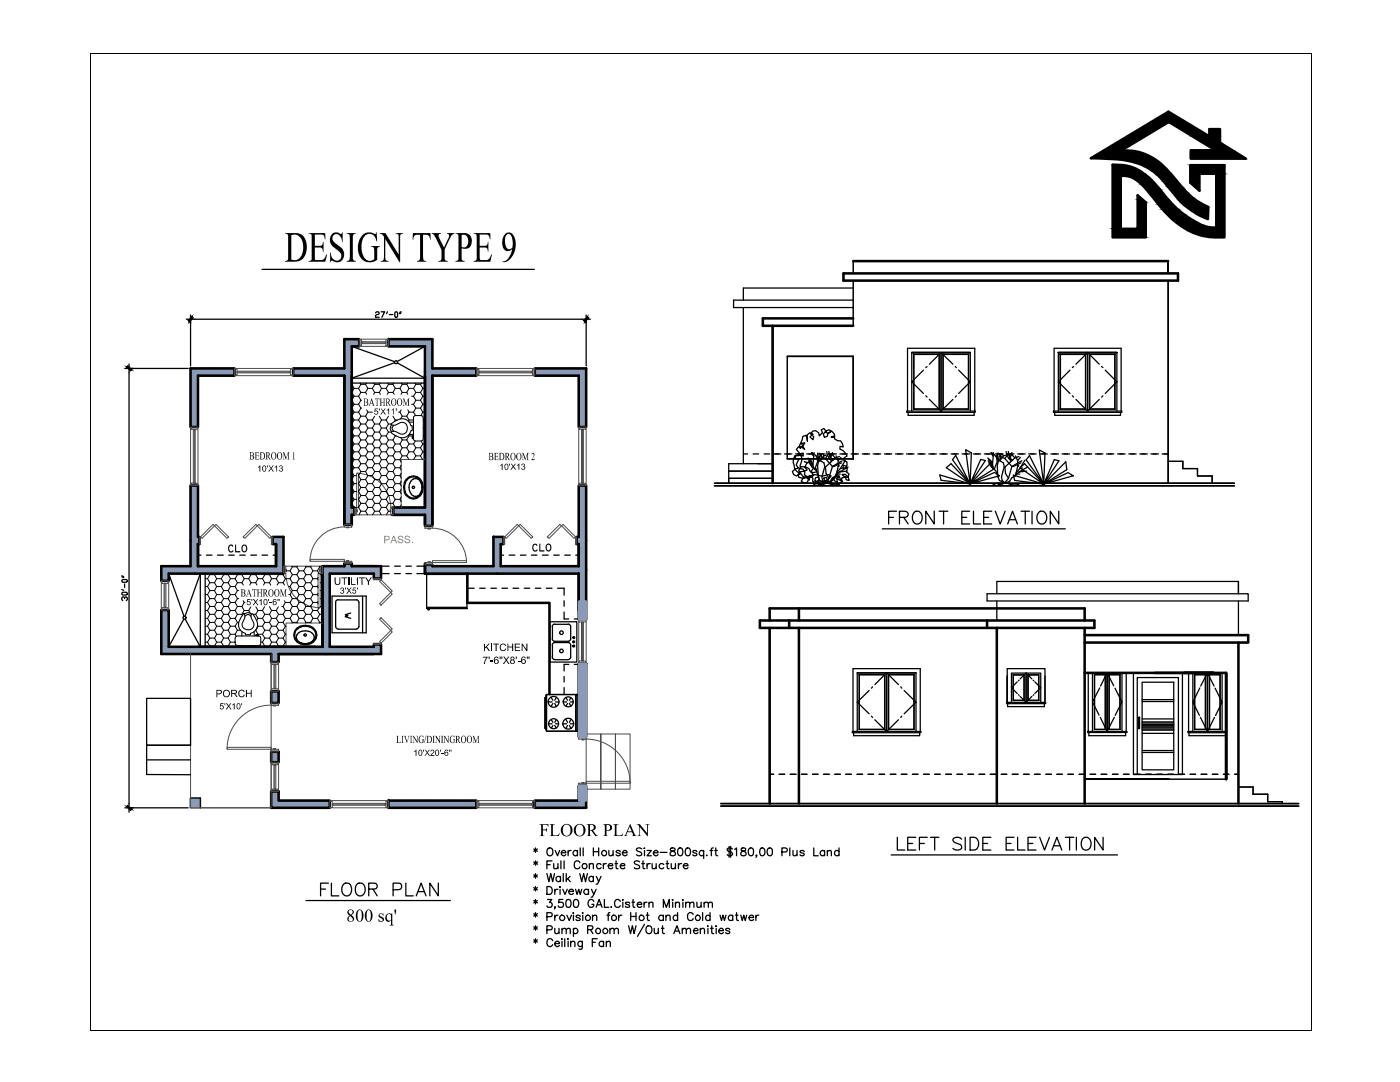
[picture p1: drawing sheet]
<svg xmlns="http://www.w3.org/2000/svg" width="279mm" height="216mm" viewBox="0 0 279 216" stroke-linecap="round" stroke-linejoin="round" font-family="sans-serif">
<defs><g id="words">
<text font-size="9.6" x="56.8" y="52.2">DESIGN TYPE 9</text>
<g font-size="5.7">
<text x="176.4" y="105.8">FRONT ELEVATION</text>
<text x="178.2" y="170.7">LEFT SIDE ELEVATION</text>
<text x="63.1" y="179.9">FLOOR PLAN</text>
</g>
<g font-size="4">
<text x="68.1" y="124.5">W</text>
<text x="107.6" y="166.8">FLOOR PLAN</text>
<text x="69.1" y="183.9">800 sq'</text>
</g>
<g font-size="3.1">
<text x="45.4" y="110.2" transform="rotate(-1 45.4 110.2)">clo</text>
<text x="106.1" y="110.1" transform="rotate(-1 106.1 110.1)">clo</text>
</g>
<g font-size="2.4">
<text x="72.5" y="81">BATHROOM</text>
<text x="49.7" y="91.7">BEDROOM 1</text>
<text x="97.5" y="91.8">BEDROOM 2</text>
<text x="48" y="119">BATHROOM</text>
<text x="79.1" y="148.2">LIVING/DININGROOM</text>
</g>
<text font-size="2.3" fill="#e4861b" x="76.5" y="108.4">PASS.</text>
<g font-size="2.3">
<text x="66.6" y="116.7">UTILITY</text>
<text x="96.4" y="129.9">KITCHEN</text>
<text x="96.3" y="132.5">7'-6&quot;X8'-6&quot;</text>
<text x="43" y="139.1">PORCH</text>
</g>
<g font-size="1.9">
<text x="74.6" y="82.7">5'X11'</text>
<text x="51.3" y="94.1">10'X13</text>
<text x="99.7" y="93.8">10'X13</text>
<text x="67.8" y="118.5">3'X5'</text>
<text x="49.2" y="120.8">5'X10'-6&quot;</text>
<text x="43.8" y="141.5">5'X10'</text>
<text x="82.5" y="150.8">10'X20'-6&quot;</text>
</g>
</g></defs>
<!-- layer: A-Wall -->
<path d="M217.7 31.6l15.5-9.3 8.2 4.9v-1.4h2.1v2.7l5.1 3.2h-11v-1.7h5l-9.3-5.7-9.5 5.7a11.2 11.2 0 0 1 9.4 4.2l1.8 2.1a13.9 13.9 0 0 0 6.1 5v2.4a15.6 15.6 0 0 1-6.9-5.1l-1.1-1.3a13.1 13.1 0 0 0-11-5.6zM222.1 32.9a9.8 9.8 0 0 1 8.4 3.8l1.8 2.1a18.5 18.5 0 0 0 8.7 6.5l1.8 .2v-10.8h-3.4v3.3l-1.8-1.5v-3.5h6.8v14.4a14 14 0 0 1-11.9-5.1l-3-3.7a8.2 8.2 0 0 0-4.3-3.4l-1.5-.1v10.6h3.3v-6.7l1.7 1.4v7h-6.6zM237.6 33v3.5M242.8 34.7v10.8M70.2 113h4.4M78.2 101.3h6.6M78.2 102.7h6.6M84.8 114.5h30.7M39.5 129.1h23.4M55.6 130.5h19" fill="none" stroke="#000" stroke-width=".51"/>
<!-- layer: 0 -->
<g fill="#000" stroke="#000" stroke-width=".2">
<path d="M229.8 24.3l3.4-2 3.4 2zM238.7 42.6h2.4v.4z"/>
<path d="M220.4 30h4.7zM220.3 30h4.8z"/>
<path d="M220.3 30l6.2 .2zM220.1 30.2l.2-.2 6.2 .2z"/>
<path d="M220.1 30.2l7 .1-.6-.1zM219.9 30.3l.2-.1 7 .1z"/>
<path d="M219.9 30.3l7.9 .2-.7-.2zM219.6 30.5l.3-.2 7.9 .2z"/>
<path d="M219.6 30.5l8.8 .2-.6-.2zM219.2 30.7l.4-.2 8.8 .2z"/>
<path d="M219.2 30.7l9.8 .3-.6-.3zM218.8 31l.4-.3 9.8 .3z"/>
<path d="M218.8 31l11.4 .6-1.2-.6zM217.7 31.6l1.1-.6 11.4 .6z"/>
<path d="M217.7 31.6h12.5zM217.7 31.6h12.5z"/>
<path d="M218.9 31.6l11.4 .1zM218.9 31.6l11.4 .1z"/>
<path d="M221.2 31.7l9.3 .1zM221.2 31.7l9.3 .1z"/>
<path d="M222.9 31.8l7.9 .2-.3-.2zM222.9 31.8l7.9 .2h-6.2z"/>
<path d="M224.6 32l6.4 .2-.2-.2zM224.6 32l6.4 .2h-5.6z"/>
<path d="M225.4 32.2l5.9 .2-.3-.2zM225.4 32.2l5.9 .2h-5z"/>
<path d="M226.3 32.4h5zM226.3 32.4h5z"/>
<path d="M226.4 32.4l5.2 .2-.3-.2zM226.4 32.4l5.2 .2h-4.5z"/>
<path d="M227.1 32.6l4.9 .3-.4-.3zM227.1 32.6l4.9 .3h-4.1z"/>
<path d="M227.9 32.9l4.4 .4-.3-.4zM227.9 32.9l4.4 .4h-3.7z"/>
<path d="M228.6 33.3h3.8zM228.6 33.3h3.8z"/>
<path d="M228.7 33.3l4.1 .4-.4-.4zM228.7 33.3l4.1 .4h-3.3z"/>
<path d="M229.5 33.7l3.7 .5-.4-.5zM229.5 33.7l3.7 .5h-3.1z"/>
<path d="M230.1 34.2h3.2zM230.1 34.2h3.2z"/>
<path d="M223.8 30l9.5-5.7h-3.5zM220.4 30l9.4-5.7-6 5.7z"/>
<path d="M230.2 34.2l3.5 .6-.4-.6zM230.2 34.2l3.5 .6h-2.9z"/>
<path d="M230.8 34.8l3.4 .5-.5-.5zM230.8 34.8l3.4 .5h-2.7z"/>
<path d="M231.5 35.3l3.3 .7-.6-.7zM231.5 35.3l3.3 .7h-2.8z"/>
<path d="M232 36l3 .3-.2-.3zM232 36l3 .3h-2.7z"/>
<path d="M232.3 36.3l3.6 1-.9-1zM232.3 36.3l3.6 1h-2.8z"/>
<path d="M233.1 37.3h2.8zM233.1 37.3h2.8z"/>
<path d="M233.1 37.3l3.6 1-.8-1zM233.1 37.3l3.6 1h-2.8z"/>
<path d="M233.3 24.3l8.1 2.9-4.8-2.9zM233.3 24.3l8.1 2.9h-3.4z"/>
<path d="M233.9 38.3l3.3 .3-.5-.3zM233.9 38.3l3.3 .3h-3z"/>
<path d="M234.2 38.6l3.5 .6-.5-.6zM234.2 38.6l3.5 .6h-3z"/>
<path d="M234.7 39.2l3.6 .4-.6-.4zM234.7 39.2l3.6 .4h-3.2z"/>
<path d="M235.1 39.6l3.6 .3-.4-.3zM235.1 39.6l3.6 .3h-3.4z"/>
<path d="M235.3 39.9l3.5 .1zM235.3 39.9l3.5 .1z"/>
<path d="M241.4 25.8l2.1 1.4v-1.4zM241.4 25.8l2.1 1.4h-2.1z"/>
<path d="M238 27.2l5.5 1.3v-1.3zM238 27.2l5.5 1.3h-3.4z"/>
<path d="M240.1 28.5l5.8 1.5-2.4-1.5zM240.1 28.5l5.8 1.5h-3.3z"/>
<path d="M237.6 30l11 1.7-2.7-1.7zM237.6 30l11 1.7h-11z"/>
<path d="M238.7 42.6l.8 .4h1.6zM239.5 43h1.6v.7z"/>
<path d="M235.4 40l4.3 .6-.9-.6zM235.4 40l4.3 .6h-3.7z"/>
<path d="M236 40.6l3.9 .1-.2-.1zM236 40.6l3.9 .1h-3.8z"/>
<path d="M236.1 40.7l4.7 .4-.9-.4zM236.1 40.7l4.7 .4h-4.2z"/>
<path d="M236.6 41.1l4.5 .2-.3-.2zM236.6 41.1l4.5 .2h-4.3z"/>
<path d="M238 42.1l3.1 .5v-.5zM238 42.1l3.1 .5h-2.4z"/>
<path d="M236.8 41.3l4.3 .8v-.8zM236.8 41.3l4.3 .8h-3.1z"/>
</g>
<!-- layer: Details 1$0$A-SECT-XFINE -->
<g fill="#000" stroke="#000" stroke-width=".2">
<path d="M222.1 32.9h1.3zM227 39l1.1 .9h-1.1zM237.6 36.5l1.8 1.5zM237.6 36.5h1.8v1.5zM241.2 47.3l3.2 .1z"/>
<path d="M222.1 32.9l2 .1zM222.1 32.9l2 .1z"/>
<path d="M222.1 35.1l1.6 10.6v-10.6zM222.1 35.1l1.6 10.6h-1.6z"/>
<path d="M222.1 33h2.7zM222.1 33h2.7z"/>
<path d="M222.1 33l3.4 .2-.7-.2zM222.1 33l3.4 .2h-3.4z"/>
<path d="M222.1 33.2l4 .2-.6-.2zM222.1 33.2l4 .2h-4z"/>
<path d="M222.1 33.4l4.7 .3-.7-.3zM222.1 33.4l4.7 .3h-4.7z"/>
<path d="M222.1 33.7l5.2 .3-.5-.3zM222.1 33.7l5.2 .3h-5.2z"/>
<path d="M222.1 34l5.8 .4-.6-.4zM222.1 34l5.8 .4h-5.8z"/>
<path d="M222.1 34.4l6.4 .4-.6-.4zM222.1 34.4l6.4 .4h-6.4z"/>
<path d="M227 39.9l1.7 .5-.6-.5zM227 39.9l1.7 .5h-1.7z"/>
<path d="M222.1 34.8l6.8 .3-.4-.3zM222.1 34.8l6.8 .3h-6.8z"/>
<path d="M223.7 35.1h5.2zM223.7 35.1h5.2z"/>
<path d="M224.5 35.1l4.5 .1-.1-.1zM224.5 35.1l4.5 .1h-3.8z"/>
<path d="M225.2 35.2l3.9 .1zM225.2 35.2l3.9 .1z"/>
<path d="M225.6 35.3l3.7 .2-.2-.2zM225.6 35.3l3.7 .2h-3.3z"/>
<path d="M226 35.5l3.6 .2-.3-.2zM226 35.5l3.6 .2h-3.2z"/>
<path d="M226.4 35.7l3.3 .1-.1-.1zM226.4 35.7l3.3 .1h-3z"/>
<path d="M226.7 35.8l3.5 .5-.5-.5zM226.7 35.8l3.5 .5h-2.9z"/>
<path d="M227.3 36.3l3.2 .4-.3-.4zM227.3 36.3l3.2 .4h-2.8z"/>
<path d="M227.7 36.7l3 .2-.2-.2zM227.7 36.7l3 .2h-2.8z"/>
<path d="M227.9 36.9l3.6 .8-.8-.8zM227.9 36.9l3.6 .8h-2.8z"/>
<path d="M228.7 37.7l3 .3-.2-.3zM228.7 37.7l3 .3h-2.7z"/>
<path d="M229 38l4.2 1.9-1.5-1.9zM229 38l4.2 1.9h-2.8z"/>
<path d="M230.4 39.9l3.3 .6-.5-.6zM230.4 39.9l3.3 .6h-2.8z"/>
<path d="M237.6 34.7l1.8 1.8v-1.8zM237.6 34.7l1.8 1.8h-1.8z"/>
<path d="M237.6 33l6.8 1.7v-1.7zM237.6 33l6.8 1.7h-6.8z"/>
<path d="M242.8 34.7l1.6 10.8v-10.8zM242.8 34.7l1.6 10.8h-1.6z"/>
<path d="M227 40.4l1.7 5.3v-5.3zM227 40.4l1.7 5.3h-1.7z"/>
<path d="M222.1 45.7l6.6 1.7v-1.7zM222.1 45.7l6.6 1.7h-6.6z"/>
<path d="M230.9 40.5l3.2 .4-.4-.4zM230.9 40.5l3.2 .4h-2.8z"/>
<path d="M231.3 40.9l3.7 .8-.9-.8zM231.3 40.9l3.7 .8h-3z"/>
<path d="M232 41.7l3.1 .1-.1-.1zM232 41.7l3.1 .1h-3z"/>
<path d="M232.1 41.8l4.1 .9-1.1-.9zM232.1 41.8l4.1 .9h-3.3z"/>
<path d="M232.9 42.7l3.5 .1-.2-.1zM232.9 42.7l3.5 .1h-3.4z"/>
<path d="M233 42.8l4.3 .7-.9-.7zM233 42.8l4.3 .7h-3.6z"/>
<path d="M233.7 43.5l4.4 .4-.8-.4zM233.7 43.5l4.4 .4h-3.9z"/>
<path d="M234.2 43.9l4.3 .3-.4-.3zM234.2 43.9l4.3 .3h-4z"/>
<path d="M234.5 44.2l5.2 .7-1.2-.7zM234.5 44.2l5.2 .7h-4.4z"/>
<path d="M235.3 44.9h4.5zM235.3 44.9h4.5z"/>
<path d="M235.4 44.9l5 .2-.6-.2zM235.4 44.9l5 .2h-4.6z"/>
<path d="M235.8 45.1l5.4 .2-.8-.2zM235.8 45.1l5.4 .2h-5.1z"/>
<path d="M236.1 45.3l5.8 .1zM236.1 45.3l5.8 .1z"/>
<path d="M241.2 47.3l3.2 .1zM242.7 47.4h1.7z"/>
<path d="M236.2 45.4l6.6 .1zM236.2 45.4l6.6 .1z"/>
<path d="M236.3 45.5l8.1 .2v-.2zM236.3 45.5l8.1 .2h-7.7z"/>
<path d="M236.7 45.7l7.7 .4v-.4zM236.7 45.7l7.7 .4h-6.9z"/>
<path d="M237.5 46.1l6.9 .4v-.4zM237.5 46.1l6.9 .4h-6.2z"/>
<path d="M238.2 46.5l6.2 .2v-.2zM238.2 46.5l6.2 .2h-5.5z"/>
<path d="M238.9 46.7l5.5 .3v-.3zM238.9 46.7l5.5 .3h-4.7z"/>
<path d="M239.7 47l4.7 .1v-.1zM239.7 47l4.7 .1h-4z"/>
<path d="M240.4 47.1l4 .2v-.2zM240.4 47.1l4 .2h-3.2z"/>
</g>
<!-- layer: AUDIT_I_180222161247-1 -->
<g fill="none" stroke="#000" stroke-width=".25">
<path d="M52.3 53.7h54.4M146.4 59.9h23.9M146.4 61.4h23.9M182.3 70.7h5.2M182.3 70.7h.1M182.3 70.7l.1 10.9M182.4 70.7h5.1v10.9M182.4 70.7v10.9M184.3 73.9l-2.3 2.3 2.3 2.3M184.8 79l.2 .2M185 73.1l-.2 .2M185.5 79.7l2.3 2.3"/>
<path d="M187.4 70.7l.1 10.9M187.8 70.3l-2.3 2.4M187.8 70.3v11.7M187.8 70.3l2.4 2.4M190.2 79.7l-2.4 2.3M190.6 73.1l.3 .2M190.9 79l-.3 .2M191.3 73.9l2.3 2.3-2.3 2.3M193.3 70.7h-5.1v10.9h5.1M193.3 70.7v10.9M211.6 70.7h5.1v10.9v-10.9h-5.1M211.6 70.7h.1"/>
<path d="M211.6 70.7v10.9M213.5 73.9l-2.3 2.3 2.3 2.3M214 79l.3 .2M214.3 73.1l-.3 .2M214.7 79.7l2.4 2.3M217.1 70.3l2.3 2.4M217.1 70.3v11.7M217.1 70.3l-2.4 2.4M217.4 70.7h5.1M217.5 70.7v10.9h5h-5M219.4 79.7l-2.3 2.3M219.9 73.1l.2 .2"/>
<path d="M220.1 79l-.2 .2M220.6 73.9l2.3 2.3-2.3 2.3M222.5 70.7v10.9zM222.5 70.7h-5.1v10.9M181 82h13.6v.3h-13.6zM181.1 82v-12.5h13.4v12.5M181.2 82.3v.6h13.2v-.6M182 82v-11.7h11.6v11.7M182.4 81.6h5M210.2 82h13.7v.3h-13.7zM210.4 82v-12.5h13.3v12.5M210.5 82.3v.6h13.1v-.6"/>
<path d="M211.2 82v-11.7h11.7v11.7M211.6 81.6h5.1z"/>
</g>
<!-- layer: 0 -->
<path d="M170.3 52.1v2.5M170.3 56v9M233.1 54.6v-2.5v2.5M233.1 52.1v2.5M233.1 56v40.4M154.2 65v31.4M157.1 71.1h13.2v20.5h-13.2zM157.1 71.1h13.2M182 70.3h11.6M211.2 70.3h11.7zM142.6 96.4h103.8M142.6 96.9h103.8" fill="none" stroke="#000" stroke-width=".3"/>
<!-- layer: E-LIGHTING -->
<g fill="none" stroke="#000" stroke-width=".25">
<path d="M148.4 90.6h.8M150.3 90.6h1.1M152.5 90.6h1.1M154.2 90.6h1.6M156.6 90.6h1.4M158.8 90.6h1.5M161 90.6h1.5M163.2 90.6h1.5M165.4 90.6h1.5M167.6 90.6h1.5M169.9 90.6h1.4M172.1 90.6h1.5"/>
<path d="M174.3 90.6h1.5M176.5 90.6h1.5M178.7 90.6h1.5M180.9 90.6h1.5M183.1 90.6h1.5M185.3 90.6h1.6M187.6 90.6h1.5M189.8 90.6h1.5M192 90.6h1.5M194.2 90.6h1.5M196.4 90.6h1.6M198.6 90.6h1.6"/>
<path d="M200.9 90.6h1.5M203.1 90.6h1.5M205.3 90.6h1.5M207.5 90.6h1.5M209.7 90.6h1.6M211.9 90.6h1.6M214.2 90.6h1.5M216.4 90.6h1.5M218.6 90.6h1.5M220.8 90.6h1.5M223 90.6h1.6M225.3 90.6h1.5"/>
<path d="M227.5 90.6h1.5M229.7 90.6h1.5M231.9 90.6h1.2"/>
</g>
<!-- layer: WINDOWS -->
<path d="M154.2 65v31.4" fill="none" stroke="#000" stroke-width=".25"/>
<!-- layer: A-WOOD -->
<path d="M145.4 94h8.8M154.2 92.5h-8.8v3.9v-1h8.8h-8.8M233.1 92.1h3v1.4h2.9v1.5h2.9v1.4" fill="none" stroke="#000" stroke-width=".25"/>
<!-- layer: A-DETL-DARK -->
<path d="M152.2 63.5h18.1M152.2 65h18.1" fill="none" stroke="#000" stroke-width=".51"/>
<!-- layer: 2140-SHRUBS -->
<g fill="none" stroke="#000" stroke-width=".25">
<path d="M160.5 92.1l.1 .1 .6 .1 .6-.2-.8 .4-.3 .6 .7 .4 .3 .6 .6 .2 .7-.2-.1-.6h-.6l-.4 .6 .4 .6h.5a2.53 2.53 0 0 0 2.5 0l.6 .3-.6 .6-.1 .7 2.1 .3 .9-.5-.5-.6-.2-.6h-.6l-1.1 1.2h-.6l-.5 .2-1.3-.3-.4 .5 1.1 .2 .6-.2-.3-.5 .7-.2-.2-.6-.5 .2 .3 .6 .6 .2h.6l.3-.6 .6-.5 .6 .1-.4 .5 .1 .6-.7-.4 .2-.7 1.4 .8v-.6l.7-.2 .2 .5 .6 .2-.2-.7h-.6l-.7-.5 .7-.1 .6 .6 .1-.6-.5-.4 .2-.6-.2-.6-.6-.2-.1 .7 .7-.2 .1-1.2-.6-.1 .1-.7 .6-.3-.9-1.1-.6-.3 .1-.5 .6 .1-.2-.7-.4-.5h-.5l-.6-.4-.1-.6-.6 .2h.7l-.1-.6-.5-.6-.6-.2-.7 .3 .5 .4 .6-.4-.6 .4-.1 .6-.6 .2-.2-.7 .6-.6-.5-.5-.5 .3 .2 .5-.6 .7-.1-.7-.7-.4-.5 .1-.4 .7 .6 .4-.2 .6-.6-.5 .7-.6-.7-.3-.5 .5v1.2v-.6l-.3-.5-.6 .2-.1 .6-.5 1.2 .1 .6 .9-1.1-.7 .1 .7 1.1-.6-.3-.6-.2-.5 .6 .6 .6v.6h-.6l-.6 .6v.8l.3 1.3 .5 .6 .6 .2a1.64 1.64 0 0 0 2.7 .5l-1.3 .2-.6-.3 .1-.6-.3-.6-.6-.1v-.7a1.9 1.9 0 0 0 0-2.3l.6-.1v.6l-.6-.2-1.2 .2 .3 .6h.6l-.5 1.2 .5 .6-.6 .1-.7 .6 .3 .6 .6 .3 .7-.5-.3-.7 .5-.7 .6 .1 .6 .6-1.4 .3-.4 .6 .1 .6 .8 .1 1.3-.2 .1 .6-.6-.5-.7 .1-.4 .6 .6 .4 .6-.2 .5-1.3 .6 .5v.7l.6 .2 .7-.6-.1-.5-.7 .1-.1 .6 1.1 .6M161.3 91.4l.6 .6 .6 1.5M161.3 91.9l.3 .3 .2 .6M161.5 92.4l.6 .8 .8 .7 .7 2 1.3 .5M161.5 91.7l.4 .5 .2 1M161.9 90.3l.4 .4M162.1 90.5l.3 .4M162.1 90.3l.2 .2 .1 .6-.2 1.8M162.2 90.7l.2 .3M162.5 90.3l-.1 .4M162.6 90.7l.9 1.1 .9 .6 .2 .7-.6 2.1 .2 .7 .7 .5M163 90.8l.2 1.3-.6 1.5"/>
<path d="M163.2 90.4l.1 .9-.1 .5M163.3 96.7l1.3-.3h.6l.9 .3M163.5 90.4l.4 .7 .8 .4 1.4 1.6M163.6 91l-.4 1.9 .1 2.3M163.8 91.5l-.5 .7M164 90.5l-.2 1.1M164.2 90.5l.2 .5 .5-.2M164.4 91l-.6 .9M164.9 96.4h-1.7l-.8 .3M165 90.1l.1 .8M165.2 96.4l2.3 .3M165.2 91l.6 .8"/>
<path d="M165.4 90.1l.3 1.3 .6 .4M165.4 90.4l-.7 1.1M165.5 90.7l.3 .5 .1 .9M165.9 90.5l-.3 .5M166.1 90.7l.6 .7-2 1.8 .2 1.3 .5 .9-.5 .8v.2l.8-.4 .4-.7 .6-.3M166.1 93.1l-.7 2.3M166.1 90.3l-.1 .6-.3 .2M166.8 91l.5 .9M167.1 94.6h.6M167.5 94.2l-.8 .8 .3-.7M167.5 91.1l-.8 .3M167.8 91.3l-.5 .6v1.2l.2-.2"/>
<path d="M168 92.4l-1.6 .7h-.3M168.1 91.9l-2 1.2M168.2 93.4l-.5 .1M168.7 91.8l-1 1.7-.7 .8 .3-1.2M169.3 93.2l-1.8 1 1.6-.2M197.1 91.4l.7 .6 .5 1.5M197.2 91.9l.3 .3 .1 .6M197.3 92.4l.6 .8 .8 .7 .7 2 1.3 .5M197.3 91.7l.5 .5 .1 1M197.8 90.3l.3 .4M197.9 90.3l.2 .2 .1 .6-.2 1.8M197.9 90.5l.3 .4"/>
<path d="M198 90.7l.2 .3M198.3 90.3l-.1 .4M198.4 90.7l.9 1.1 1 .6 .1 .7-.5 2.1 .1 .7 .7 .5M198.9 90.8l.1 1.3-.6 1.5M199 90.4l.2 .9-.2 .5M199.2 96.7l1.2-.3h.6l.9 .3M199.3 90.4l.4 .7 .8 .4 1.4 1.6M199.4 91l-.4 1.9 .2 2.3M199.7 91.5l-.5 .7M199.8 90.5l-.1 1.1M200 90.5l.3 .5 .4-.2M200.3 91l-.7 .9"/>
<path d="M200.7 96.4h-1.7l-.8 .3M200.8 90.1l.1 .8M201 96.4l2.3 .3M201.1 91l.5 .8M201.2 90.1l.3 1.3 .6 .4M201.3 90.4l-.8 1.1M201.3 90.7l.3 .5 .1 .9M201.7 90.5l-.2 .5M201.9 90.7l.6 .7-2 1.8 .2 1.3 .6 .9-.6 .8v.2l.8-.4 .4-.7 .6-.3M201.9 93.1l-.6 2.3M201.9 90.3l-.1 .6-.2 .2M202.7 91l.4 .9"/>
<path d="M202.9 94.6h.6M203.3 94.2l-.8 .8 .3-.7M203.3 91.1l-.8 .3M203.6 91.3l-.5 .6v1.2l.2-.2M203.8 92.4l-1.6 .7h-.3M203.9 91.9l-2 1.2M204.1 93.4l-.6 .1M204.5 91.8l-1 1.7-.7 .8 .3-1.2M205.1 93.2l-1.8 1 1.6-.2"/>
</g>
<!-- layer: 2150-VINES -->
<g fill="none" stroke="#000" stroke-width=".25">
<path d="M187.6 94.8l6 1.7-5.8-.7zM188.9 93.3l.9-.8 3.8 4zM190.7 90.9l2.9 5.6-3.5-4.8zM192.7 89.7l1.2 .7-.3 6.1zM193.6 96.5l4.9-2.2 .9 .6zM195.7 91.7l1 .2-3.1 4.6zM198 92.1l.2 1.6-4.6 2.8zM202.2 94.8l6.1 1.8-5.8-.7zM203.6 93.4l.9-.9 3.8 4.1zM205.5 90.9l2.8 5.7-3.5-4.8zM207.4 89.8l1.1 .6-.2 6.2zM208.3 96.6l4.9-2.3 1 .6z"/>
<path d="M210.4 91.7l.9 .2-3 4.7zM212.7 92.1l.2 1.6-4.6 2.9z"/>
</g>
<!-- layer: 0 -->
<path d="M38 130.5h16.1" fill="none" stroke="#000" stroke-width=".25"/>
<!-- layer: Walls_  Normal -->
<g fill="none" stroke="#899bb6" stroke-width=".34">
<path d="M38.1 159.2l-.1 .1M38.2 159.2l-.2 .2M38.3 159.2l-.3 .3M38.4 159.2l-.4 .4 .4-.4M38.5 159.2l-.5 .5M38.6 159.2l-.6 .6M38.7 159.2l-.7 .7M38.8 159.2l-.8 .8M38.9 159.2l-.9 .9M39 159.2l-1 1M39 159.2l-1 1.1M39.1 159.2l-1.1 1.1"/>
<path d="M39.2 159.2l-1.2 1.2M39.3 159.2l-1.3 1.3M39.3 159.2l-1.3 1.4M39.4 159.2l-1.4 1.4M39.5 159.2l-1.5 1.5 1.5-1.5M39.6 159.2l-1.6 1.6M39.7 159.2l-1.7 1.7M39.8 159.2l-1.8 1.8 1.8-1.8M39.8 159.2l-1.8 1.9M40 159.4l-1.9 1.8M40 159.4l-1.8 1.8M40 159.5l-1.8 1.7 1.8-1.7"/>
<path d="M40 159.5l-1.7 1.7M40 159.7l-1.5 1.5M40 159.7l-1.5 1.5 1.5-1.4M40 159.8l-1.4 1.4M40 159.9l-1.3 1.3M38 160.8l1.6-1.6-1.6 1.7M38 161.1l2-1.8-1.9 1.9M38.3 161.2l1.7-1.6-1.6 1.6M40 160l-1.2 1.2M40 160.1l-1.1 1.1M40 160.2l-1 1M40 160.3l-1 .9"/>
<path d="M40 160.3l-.9 .9M40 160.4l-.8 .8M40 160.5l-.7 .7M40 160.6l-.7 .6M40 160.6l-.6 .6M40 160.7l-.5 .5M40 160.8l-.4 .4M40 160.9l-.4 .3M40 160.9l-.3 .3M40 161l-.2 .2M40 161.1l-.2 .1M40 161.1l-.1 .1"/>
</g>
<g fill="#899bb6">
<circle cx="40" cy="161.2" r=".17"/>
<circle cx="38" cy="73.5" r=".17"/>
</g>
<g fill="none" stroke="#899bb6" stroke-width=".34">
<path d="M38 73.9l.5-.4-.5 .5M38 78l1.5-1.4-1.5 1.5M38 78.9l1.5-1.5-1.5 1.6M38.1 73.5l-.1 .1M38.2 73.5l-.2 .2M38.3 73.5l-.3 .3 .3-.3M38.4 73.5l-.4 .4M38.5 73.5l-.5 .4M38.6 73.5l-.6 .5M38.6 73.5l-.6 .6 .7-.6M38.7 73.5l-.7 .7M38.8 73.5l-.8 .8"/>
<path d="M38.9 73.5l-.9 .8M39 73.5l-1 .9M39 73.5l-1 1M39.1 73.5l-1.1 1M39.2 73.5l-1.2 1.1 1.2-1.1M39.3 73.5l-1.3 1.2M39.3 73.5l-1.3 1.3M39.4 73.5l-1.4 1.4M39.5 73.5l-1.5 1.5M39.5 75l-1.5 1.5M39.5 75.1l-1.5 1.5M39.5 75.1l-1.5 1.6"/>
<path d="M39.5 75.2l-1.5 1.5M39.5 75.3l-1.5 1.5M39.5 75.4l-1.5 1.5M39.5 75.5l-1.5 1.4M39.5 75.6l-1.5 1.4M39.5 75.6l-1.5 1.5M39.5 75.7l-1.5 1.5M39.5 75.8l-1.5 1.4M39.5 75.8l-1.5 1.5M39.5 75.9l-1.5 1.5M39.5 76l-1.5 1.5M39.5 76.1l-1.5 1.4"/>
<path d="M39.5 76.1l-1.5 1.5M39.5 76.2l-1.5 1.5M39.5 76.3l-1.5 1.4M39.5 76.3l-1.5 1.5M39.5 76.4l-1.5 1.5M39.5 76.5l-1.5 1.5M39.5 76.7l-1.5 1.5M39.5 76.8l-1.5 1.5M39.5 76.9l-1.5 1.5M39.5 77l-1.5 1.5M39.5 77l-1.5 1.6M39.5 77.1l-1.5 1.5"/>
<path d="M39.5 77.2l-1.5 1.5M39.5 77.2l-1.5 1.6M39.5 77.3l-1.5 1.6M39.5 77.5l-1.5 1.6M39.5 77.6l-1.5 1.5M39.5 77.7l-1.5 1.5M39.5 77.8l-1.5 1.4M39.5 77.8l-1.5 1.5M39.5 77.9l-1.5 1.5M39.5 78l-1.5 1.4M39.5 78l-1.5 1.5M39.5 78.1l-1.5 1.5"/>
<path d="M39.5 78.2l-1.5 1.5M39.5 78.3l-1.5 1.4M39.5 78.3l-1.5 1.5M39.5 78.4l-1.5 1.5M39.5 78.5l-1.5 1.5M39.5 78.6l-1.5 1.4M39.5 78.6l-1.5 1.5M39.5 78.7l-1.5 1.5M39.5 78.8l-1.5 1.4M39.5 78.8l-1.5 1.5M39.5 78.9l-1.5 1.5M39.5 79l-1.5 1.5"/>
<path d="M39.5 79.2l-1.5 1.6 1.5-1.5M39.5 79.4l-1.5 1.5M39.5 79.4l-1.5 1.6M39.5 79.5l-1.5 1.5M39.5 79.6l-1.5 1.5M39.5 79.7l-1.5 1.5M39.5 79.8l-1.5 1.5M39.5 79.9l-1.5 1.5M39.6 73.5l-1.6 1.5M39.6 73.5l-1.6 1.6M39.7 73.5l-1.7 1.7 1.8-1.7M39.8 73.5l-1.8 1.8"/>
<path d="M39.9 73.5l-1.9 1.9M40 73.5l-2 1.9M40 73.5l-2 2M40.1 73.5l-2.1 2.1M40.2 73.5l-2.2 2.2M40.3 73.5l-2.3 2.3M40.4 73.5l-2.4 2.4M40.5 73.5l-2.5 2.5M40.6 73.5l-2.6 2.6M40.7 73.5l-2.7 2.6M40.7 75l1.4-1.5-1.4 1.5M40.7 73.5l-2.7 2.7"/>
<path d="M40.8 73.5l-2.8 2.8 2.9-2.8M41 73.5l-3 2.9M41.1 73.5l-1.5 1.5M41.2 73.5l-1.6 1.5M41.2 73.5l-1.5 1.5M41.3 73.5l-1.5 1.5M41.4 73.5l-1.6 1.5M41.4 73.5l-1.5 1.5M41.5 73.5l-1.5 1.5M41.6 73.5l-1.5 1.5M41.7 73.5l-1.6 1.5M41.7 73.5l-1.5 1.5"/>
<path d="M41.8 73.5l-1.5 1.5M41.9 73.5l-1.5 1.5M41.9 73.5l-1.5 1.5 1.6-1.5M42 75l1.5-1.5-1.4 1.5M42.1 73.5l-1.5 1.5M42.2 73.5l-1.4 1.5M42.3 73.5l-1.5 1.5M42.3 73.5l-1.4 1.5M42.4 73.5l-1.4 1.5M42.5 73.5l-1.5 1.5M42.6 73.5l-1.5 1.5M42.6 73.5l-1.4 1.5"/>
<path d="M42.7 73.5l-1.5 1.5M42.8 73.5l-1.5 1.5M42.9 73.5l-1.5 1.5M43.1 73.5l-1.6 1.5M43.2 73.5l-1.5 1.5M43.2 73.5l-1.4 1.5M43.3 73.5l-1.5 1.5M43.3 73.5l-1.4 1.5M43.4 73.5l-1.5 1.5M43.7 73.5l-1.6 1.5M43.7 73.5l-1.5 1.5M43.8 73.5l-1.5 1.5"/>
<path d="M43.9 73.5l-1.6 1.5M44 73.5l-1.6 1.5M44 73.5l-1.5 1.5M44.1 73.5l-1.5 1.5M44.2 73.5l-1.6 1.5M44.3 73.5l-1.6 1.5M44.3 73.5l-1.5 1.5M44.4 73.5l-1.5 1.5M44.5 73.5l-1.6 1.5M44.5 73.5l-1.5 1.5M44.6 73.5l-1.5 1.5M44.8 73.5l-1.6 1.5"/>
<path d="M44.8 75l1.5-1.5-1.4 1.5M44.8 73.5l-1.4 1.5M44.9 73.5l-1.5 1.5M45 73.5l-1.5 1.5M45.1 73.5l-1.5 1.5M45.1 73.5l-1.4 1.5M45.2 73.5l-1.5 1.5M45.3 73.5l-1.5 1.5M45.3 73.5l-1.4 1.5M45.4 73.5l-1.5 1.5M45.6 73.5l-1.6 1.5M45.7 73.5l-1.5 1.5"/>
<path d="M45.9 73.5l-1.6 1.5M45.9 73.5l-1.5 1.5M45.9 75l.9-.9-.8 .9M46 73.5l-1.5 1.5M46.1 73.5l-1.5 1.5M46.2 73.5l-1.5 1.5M46.2 75l.6-.6-.5 .6M46.5 73.5l-1.6 1.5M46.5 73.5l-1.5 1.5M46.6 73.5l-1.5 1.5M46.7 73.5l-1.6 1.5M46.8 73.5l-1.6 1.5"/>
<path d="M46.8 73.5l-1.5 1.5M46.8 73.5l-1.4 1.5M46.8 73.6l-1.4 1.4M46.8 73.6l-1.3 1.4M46.8 73.7l-1.2 1.3M46.8 73.8l-1.2 1.2M46.8 73.9l-1.1 1.1M46.8 73.9l-1 1.1M46.8 74l-.9 1M46.8 74.2l-.8 .8 .8-.8M46.8 74.2l-.7 .8M46.8 74.3l-.6 .7"/>
<path d="M46.8 74.5l-.5 .5 .5-.5M46.8 74.5l-.4 .5M46.8 74.6l-.3 .4M46.8 74.7l-.3 .3M46.8 74.8l-.2 .2M46.8 74.8l-.1 .2M46.8 74.9v.1M38 80.6l1.5-1.5-1.5 1.6M38 81.4l1.5-1.4-1.5 1.5M39.5 80.1l-1.5 1.5 1.5-1.4M39.5 80.2l-1.5 1.5M39.5 80.3l-1.5 1.5"/>
<path d="M39.5 80.4l-1.5 1.4M39.5 80.4l-1.5 1.6M39.5 80.6l-1.5 1.5M39.5 80.7l-1.5 1.5M39.5 80.8l-1.5 1.4M39.5 80.8l-1.5 1.5M39.5 80.9l-1.5 1.5M39.5 81l-1.5 1.5M39.5 81.1l-1.5 1.4M39.5 81.1l-1.5 1.5M39.5 81.2l-1.5 1.5M39.5 81.3l-1.5 1.5"/>
<path d="M39.5 81.4l-1.5 1.5M39.5 81.5l-1.5 1.5M39.5 81.6l-1.5 1.5M39.5 81.7l-1.5 1.5M39.5 81.8l-1.5 1.5 1.5-1.4M39.5 81.9l-1.5 1.5M39.5 82l-1.5 1.5M39.5 82.1l-1.5 1.5M39.5 82.2l-1.5 1.5"/>
</g>
<circle cx="46.8" cy="75" r=".17" fill="#899bb6"/>
<g fill="none" stroke="#899bb6" stroke-width=".34">
<path d="M58.5 73.6l.1-.1-.1 .1M58.5 74.5l1-1-1 1M58.7 73.5l-.2 .2M58.8 73.5l-.3 .3M58.9 73.5l-.4 .4M59 73.5l-.5 .5M59.1 73.5l-.6 .6M59.2 73.5l-.7 .7M59.3 73.5l-.8 .8M59.4 73.5l-.9 .9M59.6 73.5l-1.1 1.1M59.6 75l1.5-1.5-1.4 1.5"/>
<path d="M59.7 73.5l-1.2 1.2M59.8 73.5l-1.3 1.3M59.9 73.5l-1.4 1.4M59.9 73.5l-1.4 1.4 1.5-1.4M60.1 73.5l-1.5 1.5M60.1 73.5l-1.4 1.5M60.2 73.5l-1.5 1.5M60.4 73.5l-1.6 1.5M60.5 73.5l-1.5 1.5M60.6 73.5l-1.5 1.5M60.6 73.5l-1.4 1.5M60.7 73.5l-1.5 1.5"/>
<path d="M60.8 73.5l-1.5 1.5M60.8 73.5l-1.4 1.5M60.9 73.5l-1.5 1.5M61 73.5l-1.5 1.5M61.2 73.5l-1.5 1.5M61.3 73.5l-1.5 1.5M61.4 73.5l-1.5 1.5M38.7 85.2l.8-.8-.8 .8M39.5 82.3l-1.5 1.5M39.5 82.4l-1.5 1.5M39.5 82.5l-1.5 1.5M39.5 82.5l-1.5 1.6"/>
<path d="M39.5 82.6l-1.5 1.5 1.5-1.4M39.5 82.8l-1.5 1.5M39.5 82.9l-1.5 1.4M39.5 82.9l-1.5 1.5M39.5 83l-1.5 1.5M39.5 83.1l-1.5 1.4M39.5 83.1l-1.5 1.5M39.5 83.2l-1.5 1.5M39.5 83.3l-1.5 1.4M39.5 83.3l-1.5 1.5M39.5 83.4l-1.5 1.5M39.5 83.5l-1.5 1.4"/>
<path d="M39.5 83.6l-1.5 1.4M39.5 83.6l-1.5 1.5M39.5 83.7l-1.5 1.5M39.5 83.8l-1.4 1.4M39.5 83.9l-1.3 1.3M39.5 84l-1.2 1.2M39.5 84.1l-1.1 1.1M39.5 84.2l-1 1 1-1M39.5 84.3l-.9 .9M39.5 84.5l-.7 .7M39.5 84.6l-.6 .6M39.5 84.7l-.5 .5"/>
<path d="M39.5 84.8l-.4 .4M39.5 84.9l-.3 .3M39.5 84.9l-.2 .3M39.5 85l-.2 .2 .2-.1M39.5 85.2h.1"/>
</g>
<circle cx="38" cy="96.9" r=".17" fill="#899bb6"/>
<g fill="none" stroke="#899bb6" stroke-width=".34">
<path d="M61.4 73.5l-1.4 1.5M61.5 73.5l-1.5 1.5M61.6 73.5l-1.5 1.5M61.7 73.5l-1.6 1.5M61.7 73.5l-1.5 1.5M61.8 73.5l-1.5 1.5 1.6-1.5M62 73.5l-1.6 1.5M62.1 73.5l-1.5 1.5M62.2 73.5l-1.5 1.5M62.2 73.5l-1.4 1.5M62.3 73.5l-1.5 1.5M62.4 75l1.5-1.5-1.4 1.5"/>
<path d="M62.4 73.5l-1.5 1.5M62.5 73.5l-1.5 1.5M62.5 73.5l-1.4 1.5M62.6 73.5l-1.5 1.5M62.7 73.5l-1.5 1.5M62.8 73.5l-1.5 1.5M62.8 73.5l-1.4 1.5M62.9 73.5l-1.5 1.5M63 73.5l-1.5 1.5M63 73.5l-1.4 1.5M63.1 73.5l-1.4 1.5M63.2 73.5l-1.5 1.5 1.5-1.5"/>
<path d="M63.3 73.5l-1.5 1.5M63.4 73.5l-1.5 1.5M63.4 73.5l-1.5 1.5 1.6-1.5M63.6 73.5l-1.5 1.5M63.7 73.5l-1.5 1.5M63.7 73.5l-1.5 1.5 1.6-1.5M64 73.5l-1.5 1.5M64.1 73.5l-1.5 1.5M64.1 73.5l-1.4 1.5M64.2 73.5l-1.5 1.5M64.3 73.5l-1.5 1.5M64.4 73.5l-1.5 1.5"/>
<path d="M64.5 73.5l-1.5 1.5M64.6 73.5l-1.5 1.5M64.7 73.5l-1.5 1.5M64.9 73.5l-1.6 1.5M65 73.5l-1.5 1.5M65 73.5l-1.4 1.5M65.1 73.5l-1.5 1.5M65.2 73.5l-1.5 1.5M65.2 75l1.5-1.5-1.5 1.5M65.2 73.5l-1.4 1.5M65.3 73.5l-1.5 1.5M65.4 73.5l-1.5 1.5"/>
<path d="M65.4 73.5l-1.4 1.5M65.5 73.5l-1.5 1.5M65.5 73.5l-1.4 1.5M65.7 73.5l-1.6 1.5M65.8 73.5l-1.6 1.5M65.8 73.5l-1.5 1.5M65.9 73.5l-1.5 1.5M66 73.5l-1.6 1.5M66 73.5l-1.5 1.5M66.1 73.5l-1.5 1.5M66.2 73.5l-1.5 1.5M66.2 73.5l-1.5 1.5 1.6-1.5"/>
<path d="M66.4 73.5l-1.5 1.5M66.5 73.5l-1.5 1.5M66.5 73.5l-1.5 1.5 1.6-1.5M66.8 73.5l-1.5 1.5M66.9 73.5l-1.5 1.5M67 73.5l-1.5 1.5M67.1 73.5l-1.5 1.5M67.1 73.5l-1.4 1.5M67.2 75l1.5-1.5-1.5 1.5M67.2 73.5l-1.5 1.5M67.4 75l2.8-2.9-2.8 2.9M67.4 73.5l-1.6 1.5"/>
<path d="M67.5 73.5l-1.5 1.5M67.5 73.5l-1.4 1.5M67.6 73.5l-1.5 1.5M67.7 73.5l-1.5 1.5M67.7 73.5l-1.4 1.5M67.8 73.5l-1.4 1.5M67.9 75l2.3-2.3-2.2 2.3M67.9 73.5l-1.5 1.5M68 73.5l-1.5 1.5M68 73.5l-1.4 1.5M68.1 73.5l-1.5 1.5M68.2 73.5l-1.5 1.5 1.6-1.5"/>
<path d="M68.2 75l2-2-1.9 2M68.3 73.5l-1.5 1.5M68.4 73.5l-1.5 1.5M68.5 73.5l-1.6 1.5M68.6 73.5l-1.6 1.5M68.6 73.5l-1.5 1.5M68.7 67.7h.1M68.7 67.8l.2-.1-.2 .2M68.7 68.4l.8-.7-.8 .7M68.7 69.5l1.9-1.8-1.9 1.9M68.7 70.1l2.5-2.4-2.5 2.4M68.7 71.1l1.5-1.5-1.5 1.5"/>
<path d="M68.7 72.8l1.5-1.5-1.5 1.5M68.8 67.7h-.1M68.8 67.7l-.1 .1M68.9 67.7l-.2 .1M69 67.7l-.3 .2 .4-.2M69.1 67.7l-.4 .3M69.1 67.7l-.4 .4M69.2 67.7l-.5 .4M69.3 67.7l-.6 .4M69.4 67.7l-.7 .6M69.4 67.7l-.7 .7M69.6 67.7l-.9 .8"/>
<path d="M69.7 67.7l-1 .9M69.8 67.7l-1.1 1M69.9 67.7l-1.2 1.1 1.2-1.1M70 67.7l-1.3 1.2M70.1 67.7l-1.4 1.3M70.2 67.7l-1.5 1.4M70.2 69.2l-1.5 1.4M70.2 69.2l-1.5 1.5M70.2 69.3l-1.5 1.5M70.2 69.4l-1.5 1.5M70.2 70.3l-1.5 1.7M70.2 69.5l-1.5 1.5"/>
<path d="M70.2 70.6l-1.5 1.4M70.2 70.6l-1.5 1.5M70.2 69.8l-1.5 1.6M70.2 70.7l-1.5 1.5M70.2 69.7l-1.5 1.5M70.2 70.8l-1.5 1.4M70.2 70.9l-1.5 1.4M70.2 70l-1.5 1.5M70.2 70.1l-1.5 1.4M70.2 70.1l-1.5 1.5M70.2 70.2l-1.5 1.5M70.2 70.3l-1.5 1.4"/>
<path d="M70.2 70.9l-1.5 1.5M70.2 71l-1.5 1.5M70.2 71.1l-1.5 1.4M70.2 71.1l-1.5 1.5M70.2 71.2l-1.5 1.5M70.2 71.4l-1.5 1.5M70.2 71.5l-1.5 1.5M70.2 71.5l-1.5 1.6M70.2 71.6l-1.5 1.5M70.2 71.7l-1.5 1.5M70.2 71.7l-1.5 1.6M70.2 71.8l-1.5 1.5"/>
<path d="M70.2 71.9l-1.5 1.5M70.2 72l-1.5 1.5M70.2 72l-2.9 3M70.2 72.3l-2.7 2.7M70.2 72.4l-2.6 2.6M70.2 72.5l-2.5 2.5M70.2 72.6l-2.4 2.4M70.2 72.8l-2.2 2.2M70.2 72.9l-2.1 2.1M70.2 73.1l-1.9 1.9M70.2 73.2l-1.8 1.8M70.2 73.2l-1.7 1.8"/>
<path d="M70.2 73.3l-1.6 1.7M70.2 73.4l-1.6 1.6M70.2 73.4l-1.5 1.6M70.2 73.5l-1.5 1.5M70.2 73.6l-1.5 1.5M70.2 73.6l-1.5 1.6M70.2 73.7l-1.5 1.6M70.2 73.8l-1.5 1.5M70.2 73.9l-1.5 1.5M70.2 73.9l-1.5 1.6 1.5-1.5M70.2 74.1l-1.5 1.5M70.2 74.2l-1.5 1.5"/>
<path d="M70.2 74.3l-1.5 1.5M70.2 74.4l-1.5 1.5M70.2 74.5l-1.5 1.4M70.2 74.5l-1.5 1.5M70.2 74.6l-1.5 1.5M70.2 74.7l-1.5 1.4M70.2 74.7l-1.5 1.5M70.2 74.8l-1.5 1.5M70.2 74.9l-1.5 1.4M70.2 74.9l-1.5 1.5M70.2 67.7l-1.5 1.5M70.3 67.7l-1.6 1.5"/>
<path d="M70.4 67.7l-1.7 1.6 1.8-1.6M70.5 69.1l1.2-1.2-1.2 1.2M70.5 67.7l-1.8 1.8M70.8 67.7l-2.1 2M70.8 67.7l-2.1 2.1M70.9 67.7l-2.2 2.1M71 67.7l-2.3 2.2M71 67.7l-2.3 2.3M71.1 67.7l-2.4 2.3M71.3 67.7l-2.6 2.5M71.4 67.7l-2.7 2.6M71.5 67.7l-2.8 2.7"/>
<path d="M71.6 67.7l-2.9 2.8M71.6 67.7l-2.9 2.9M71.7 67.7l-3 2.9M71.7 67.7l-1.5 1.4M71.7 67.8l-1.4 1.3M71.7 67.9l-1.3 1.2M71.7 68.1l-1.1 1M71.7 68.2l-1 .9M71.7 68.3l-.9 .8M71.7 68.4l-.8 .7M71.7 68.4l-.7 .7M71.7 68.5l-.7 .6"/>
<path d="M71.7 68.6l-.6 .5M71.7 68.7l-.5 .4M71.7 68.7l-.4 .4M71.7 68.8l-.4 .3M71.7 68.9l-.3 .2M71.7 68.9l-.2 .2M71.7 69l-.1 .1M71.7 69.1h-.1M38 97.1l.2-.2-.2 .2M38 97.9l1-1-1 1M38 99l1.5-1.5-1.5 1.5M38.1 96.9l-.1 .1"/>
<path d="M38.3 96.9l-.3 .3M38.4 96.9l-.4 .4 .5-.4M38.5 96.9l-.5 .5M38.6 96.9l-.6 .5M38.7 96.9l-.7 .6M38.7 96.9l-.7 .7M38.8 96.9l-.8 .7M38.9 96.9l-.9 .8M39 96.9l-1 .9M39.2 96.9l-1.2 1.1M39.3 96.9l-1.3 1.2 1.3-1.2M39.4 96.9l-1.4 1.3"/>
<path d="M39.5 96.9l-1.5 1.4M39.5 96.9l-1.5 1.5M39.5 96.9l-1.5 1.6M39.5 97l-1.5 1.5M39.5 97.1l-1.5 1.5M39.5 97.1l-1.5 1.6M39.5 97.2l-1.5 1.5M39.5 97.3l-1.5 1.5M39.5 97.4l-1.5 1.5M39.5 97.4l-1.5 1.6M39.5 97.6l-1.5 1.5M39.5 97.7l-1.5 1.5"/>
<path d="M39.5 97.8l-1.5 1.5M39.5 97.9l-1.5 1.4M39.5 97.9l-1.5 1.5M39.5 98l-1.5 1.5M39.5 98.1l-1.5 1.5M39.5 98.2l-1.5 1.4M39.5 98.2l-1.5 1.5M39.5 98.3l-1.5 1.6M39.5 98.5l-1.5 1.4M39.5 98.5l-1.5 1.5M39.5 98.6l-1.5 1.5M39.5 98.7l-1.5 1.4"/>
<path d="M39.5 98.7l-1.5 1.5M39.5 98.8l-1.5 1.5M39.5 98.8l-1.5 1.6M39.5 98.9l-1.5 1.5M39.5 99l-1.5 1.5M39.5 99l-1.5 1.6M39.5 99.1l-1.5 1.6M39.5 99.3l-1.5 1.6M39.5 99.4l-1.5 1.5M39.5 99.5l-1.5 1.5M39.5 99.6l-1.5 1.5M39.5 99.7l-1.5 1.5"/>
<path d="M39.5 99.8l-1.5 1.5M39.5 99.9l-1.5 1.4M39.5 99.9l-1.5 1.5M39.5 100l-1.5 1.5M32.2 113h.1M38 100.7l1.5-1.5-1.5 1.6M38 106l1.5-1.5-1.5 1.6M39.5 100.1l-1.5 1.4M39.5 100.1l-1.5 1.5M39.5 100.2l-1.5 1.6M39.5 100.4l-1.5 1.5M39.5 100.5l-1.5 1.5"/>
<path d="M39.5 100.6l-1.5 1.5M39.5 100.7l-1.5 1.4M39.5 100.7l-1.5 1.5M39.5 100.8l-1.5 1.5M39.5 100.9l-1.5 1.4M39.5 100.9l-1.5 1.5M39.5 101l-1.5 1.5M39.5 101.1l-1.5 1.4M39.5 101.1l-1.5 1.5M39.5 101.2l-1.5 1.4M39.5 101.2l-1.5 1.5M39.5 101.3l-1.5 1.5"/>
<path d="M39.5 101.4l-1.5 1.5M39.5 101.5l-1.5 1.5M39.5 101.6l-1.5 1.5M39.5 101.7l-1.5 1.5M39.5 101.8l-1.5 1.4M39.5 101.8l-1.5 1.5M39.5 101.9l-1.5 1.5 1.5-1.4M39.5 102l-1.5 1.5M39.5 102.1l-1.5 1.5M39.5 102.2l-1.5 1.5M39.5 102.3l-1.5 1.5M39.5 102.4l-1.5 1.5"/>
<path d="M39.5 102.4l-1.5 1.6 1.5-1.5M39.5 102.6l-1.5 1.4M39.5 102.6l-1.5 1.5M39.5 102.7l-1.5 1.5M39.5 102.8l-1.5 1.5M39.5 102.9l-1.5 1.4M39.5 102.9l-1.5 1.5M39.5 103l-1.5 1.5M39.5 103.1l-1.5 1.4M39.5 103.2l-1.5 1.4M39.5 103.2l-1.5 1.5M39.5 103.3l-1.5 1.5"/>
<path d="M39.5 103.4l-1.5 1.4M39.5 103.4l-1.5 1.5M39.5 103.5l-1.5 1.5M39.5 103.6l-1.5 1.4M39.5 103.6l-1.5 1.6M39.5 103.8l-1.5 1.5M39.5 103.9l-1.5 1.5M39.5 104l-1.5 1.5M39.5 104.1l-1.5 1.5M39.5 104.2l-1.5 1.5M39.5 104.3l-1.5 1.5M39.5 104.3l-1.5 1.6"/>
<path d="M39.5 104.4l-1.5 1.5M39.5 104.6l-1.5 1.6M39.5 104.7l-1.5 1.5M39.5 104.8l-1.5 1.5M39.5 104.8l-1.5 1.6M39.5 104.9l-1.5 1.5M39.5 105l-1.5 1.6M39.5 105.2l-1.5 1.5M39.5 105.3l-1.5 1.5M39.5 105.4l-1.5 1.4M39.5 105.4l-1.5 1.5M39.5 105.5l-1.5 1.5"/>
<path d="M39.5 105.6l-1.5 1.4 1.5-1.4"/>
</g>
<circle cx="77.5" cy="67.7" r=".17" fill="#899bb6"/>
<g fill="none" stroke="#899bb6" stroke-width=".34">
<path d="M68.7 78l1.5-1.4-1.5 1.5M70.2 75l-1.5 1.5M70.2 75.1l-1.5 1.4M70.2 75.1l-1.5 1.5M70.2 75.2l-1.5 1.5M70.2 75.3l-1.5 1.4M70.2 75.3l-1.5 1.5M70.2 75.4l-1.5 1.5M70.2 75.5l-1.5 1.4M70.2 75.6l-1.5 1.4M70.2 75.6l-1.5 1.5M70.2 75.7l-1.5 1.5"/>
<path d="M70.2 75.8l-1.5 1.4M70.2 75.9l-1.5 1.5M70.2 75.8l-1.5 1.5M70.2 76l-1.5 1.5M70.2 76.1l-1.5 1.5M70.2 76.2l-1.5 1.5M70.2 76.3l-1.5 1.5M70.2 76.4l-1.5 1.4M70.2 76.4l-1.5 1.5M70.2 76.5l-1.5 1.5M70.2 76.7l-1.5 1.5M70.2 76.8l-1.5 1.5"/>
<path d="M70.2 76.9l-1.5 1.5M70.2 77l-1.5 1.5M70.2 77l-1.5 1.6M70.2 77.1l-1.5 1.5M70.2 77.2l-1.5 1.5M70.2 77.3l-1.5 1.5M70.2 77.4l-1.5 1.5M70.2 77.5l-1.5 1.4M70.2 77.5l-1.5 1.5M70.2 77.6l-1.5 1.4M70.2 77.6l-1.5 1.5M70.2 77.7l-1.5 1.5"/>
<path d="M70.2 77.8l-1.5 1.4M70.2 77.8l-1.5 1.5M70.2 77.9l-1.5 1.5M70.2 78l-1.5 1.4M70.2 78l-1.5 1.5M70.2 78.1l-1.5 1.5M70.2 78.2l-1.5 1.5M70.2 78.3l-1.5 1.4M70.2 78.3l-1.5 1.5M70.2 78.4l-1.5 1.5M70.2 78.5l-1.5 1.5M70.2 78.6l-1.5 1.5"/>
<path d="M70.2 78.7l-1.5 1.5M70.2 78.8l-1.5 1.5M70.2 78.9l-1.5 1.5M70.2 78.9l-1.5 1.6M70.2 79l-1.5 1.5M70.2 79.2l-1.5 1.6 1.5-1.5M70.2 79.4l-1.5 1.5M70.2 79.4l-1.5 1.6M70.2 79.5l-1.5 1.5M70.2 79.6l-1.5 1.5M70.2 79.7l-1.5 1.4M70.2 79.7l-1.5 1.5"/>
<path d="M70.2 79.8l-1.5 1.5M70.2 79.9l-1.5 1.6M77.5 68.6l1-.9-1 1M77.6 67.7l-.1 .1M77.7 67.7l-.2 .1M77.7 67.7l-.2 .2M77.8 67.7l-.3 .3M77.9 67.7l-.4 .4M78 67.7l-.5 .5M78.1 67.7l-.6 .6M78.2 67.7l-.7 .6M78.2 67.7l-.7 .7"/>
<path d="M78.3 67.7l-.8 .8 .9-.8M78.6 67.7l-1.1 1M78.7 67.7l-1.2 1.1M78.8 67.7l-1.3 1.2M78.9 67.7l-1.4 1.3M79 67.7l-1.5 1.4 1.5-1.4M79.1 67.7l-1.5 1.4M79.2 67.7l-1.5 1.4M79.3 67.7l-1.5 1.4M79.4 67.7l-1.5 1.4M79.5 67.7l-1.5 1.4M79.6 67.7l-1.5 1.4"/>
<path d="M79.6 67.7l-1.4 1.4 1.5-1.4M79.7 69.1l1.6-1.4-1.5 1.4M79.8 67.7l-1.5 1.4M79.9 67.7l-1.5 1.4M79.9 67.7l-1.4 1.4M80 67.7l-1.5 1.4M80.1 67.7l-1.5 1.4M80.2 67.7l-1.5 1.4M80.2 67.7l-1.4 1.4M80.3 67.7l-1.5 1.4M80.4 67.7l-1.5 1.4M80.4 67.7l-1.4 1.4"/>
<path d="M80.5 67.7l-1.4 1.4M80.6 67.7l-1.5 1.4M80.8 67.7l-1.6 1.4M80.9 67.7l-1.5 1.4M80.9 67.7l-1.4 1.4M81 67.7l-1.5 1.4M81.1 67.7l-1.5 1.4M81.2 67.7l-1.6 1.4M81.4 67.7l-1.5 1.4M81.5 67.7l-1.6 1.4M81.5 67.7l-1.5 1.4M81.6 67.7l-1.5 1.4"/>
<path d="M81.7 67.7l-1.5 1.4M81.8 67.7l-1.5 1.4M81.9 67.7l-1.5 1.4M82 67.7l-1.6 1.4M82 67.7l-1.5 1.4M82.1 67.7l-1.5 1.4M82.2 67.7l-1.5 1.4M82.3 67.7l-1.5 1.4M82.5 67.7l-1.6 1.4M82.5 69.1l1.5-1.4-1.4 1.4M82.6 67.7l-1.5 1.4M82.6 67.7l-1.4 1.4"/>
<path d="M82.7 67.7l-1.5 1.4M82.8 67.7l-1.5 1.4M82.8 67.7l-1.4 1.4M82.9 67.7l-1.5 1.4M83 67.7l-1.5 1.4M83 67.7l-1.4 1.4M83.1 67.7l-1.5 1.4M83.3 67.7l-1.6 1.4M83.4 67.7l-1.5 1.4M83.5 67.7l-1.5 1.4M83.5 67.7l-1.4 1.4 1.5-1.4M83.7 67.7l-1.5 1.4"/>
<path d="M83.8 67.7l-1.5 1.4M83.9 67.7l-1.5 1.4M84 67.7l-1.6 1.4M84.2 67.7l-1.6 1.4M84.3 67.7l-1.6 1.4M84.3 67.7l-1.5 1.4M84.4 67.7l-1.5 1.4M84.5 67.7l-1.6 1.4M84.6 67.7l-1.6 1.4M84.6 67.7l-1.5 1.4M84.7 67.7l-1.5 1.4M84.8 67.7l-1.6 1.4"/>
<path d="M84.8 67.7l-1.5 1.4M84.8 73.3l1.5-1.5-1.5 1.6M84.8 74.2l1.5-1.5-1.5 1.5M84.8 75.5l2-2-2 2.1M84.8 75.8l2.3-2.3-2.3 2.3M84.8 79.4l1.5-1.4-1.5 1.5M84.9 67.7l-1.5 1.4M84.9 67.7l-1.4 1.4M85 67.7l-1.5 1.4M85.1 67.7l-1.5 1.4M85.1 67.7l-1.4 1.4M85.2 67.7l-1.5 1.4"/>
<path d="M85.3 67.7l-1.5 1.4M85.4 67.7l-1.5 1.4M85.4 67.7l-1.4 1.4M85.5 67.7l-1.5 1.4M85.6 67.7l-1.5 1.4M85.7 67.7l-1.5 1.4M85.7 67.7l-1.4 1.4M85.8 67.7l-1.5 1.4M85.9 67.7l-1.5 1.4M86 67.7l-1.5 1.4M86 67.7l-1.4 1.4M86.1 67.7l-1.5 1.4"/>
<path d="M86.2 67.7l-1.5 1.4M86.2 67.7l-1.4 1.4M86.3 67.7l-1.5 1.4M86.3 67.7l-1.5 1.5M86.3 67.8l-1.5 1.5M86.3 67.8l-1.5 1.6M86.3 67.9l-1.5 1.6M86.3 68l-1.5 1.5M86.3 68.1l-1.5 1.6M86.3 68.3l-1.5 1.5M86.3 68.4l-1.5 1.4M86.3 68.4l-1.5 1.5"/>
<path d="M86.3 68.5l-1.5 1.5M86.3 68.6l-1.5 1.4M86.3 69.1l-1.5 1.5M86.3 68.7l-1.5 1.4M86.3 69.2l-1.5 1.4M86.3 69.2l-1.5 1.5M86.3 68.7l-1.5 1.5M86.3 68.8l-1.5 1.5M86.3 69.3l-1.5 1.4M86.3 68.9l-1.5 1.4M86.3 68.9l-1.5 1.5M86.3 69l-1.5 1.5"/>
<path d="M86.3 69.3l-1.5 1.6M86.3 69.4l-1.5 1.5M86.3 69.5l-1.5 1.5M86.3 69.5l-1.5 1.6M86.3 69.6l-1.5 1.5M86.3 69.7l-1.5 1.5M86.3 69.8l-1.5 1.5M86.3 69.8l-1.5 1.6M86.3 69.9l-1.5 1.5M86.3 70l-1.5 1.5M86.3 70l-1.5 1.6 1.5-1.5M86.3 70.2l-1.5 1.5"/>
<path d="M86.3 70.3l-1.5 1.5M86.3 70.4l-1.5 1.5M86.3 70.5l-1.5 1.5M86.3 70.6l-1.5 1.4M86.3 70.6l-1.5 1.5M86.3 70.7l-1.5 1.4M86.3 70.7l-1.5 1.5M86.3 70.8l-1.5 1.5M86.3 70.9l-1.5 1.4M86.3 70.9l-1.5 1.5M86.3 71l-1.5 1.5M86.3 71.6l-1.5 1.5"/>
<path d="M86.3 71.1l-1.5 1.4M86.3 71.1l-1.5 1.5M86.3 71.7l-1.5 1.4M86.3 71.2l-1.5 1.5M86.3 71.7l-1.5 1.5M86.3 71.8l-1.5 1.4M86.3 71.3l-1.5 1.5M86.3 71.4l-1.5 1.4M86.3 71.4l-1.5 1.5M86.3 73.1l-1.5 1.5M86.3 71.5l-1.5 1.5M86.3 73.2l-1.5 1.4"/>
<path d="M86.3 72l-1.5 1.5M86.3 72.1l-1.5 1.5M86.3 72.2l-1.5 1.5M86.3 72.3l-1.5 1.5M86.3 72.4l-1.5 1.5M86.3 72.5l-1.5 1.4M86.3 72.5l-1.5 1.5M86.3 72.6l-1.5 1.5M86.3 72.8l-1.5 1.5M86.3 72.9l-1.5 1.5M86.3 72.9l-1.5 1.6M86.3 73l-1.5 1.5"/>
<path d="M86.3 73.2l-1.5 1.5M86.3 73.3l-1.5 1.5M86.3 73.4l-1.5 1.4M86.3 73.4l-1.5 1.5M86.3 75.6l-1.5 1.5M86.3 75l-1.5 1.5M86.3 75l-1.5 1.6M86.3 75.1l-1.5 1.6M86.3 75.2l-1.5 1.5M86.3 75.3l-1.5 1.5M86.3 75.3l-1.5 1.6 1.5-1.5M86.3 75.5l-1.5 1.5"/>
<path d="M86.3 75.6l-1.5 1.4M86.3 75.7l-1.5 1.6M86.3 75.9l-1.5 1.4M86.3 75.9l-1.5 1.5M86.3 76l-1.5 1.5M86.3 76.5l-1.5 1.5M86.3 76.6l-1.5 1.4M86.3 76.1l-1.5 1.4M86.3 76.1l-1.5 1.5M86.3 76.7l-1.5 1.4M86.3 76.2l-1.5 1.6M86.3 76.7l-1.5 1.5"/>
<path d="M86.3 76.4l-1.5 1.5M86.3 78.1l-1.5 1.5M86.3 78.2l-1.5 1.6M86.3 78.4l-1.5 1.5M86.3 76.8l-1.5 1.5M86.3 78.5l-1.5 1.4M86.3 78.5l-1.5 1.5M86.3 76.9l-1.5 1.5M86.3 76.9l-1.5 1.6M86.3 77l-1.5 1.6 1.5-1.5M86.3 77.2l-1.5 1.5M86.3 77.2l-1.5 1.6"/>
<path d="M86.3 77.3l-1.5 1.5M86.3 77.4l-1.5 1.5M86.3 77.5l-1.5 1.5M86.3 77.6l-1.5 1.5M86.3 77.7l-1.5 1.5M86.3 77.8l-1.5 1.4M86.3 78.7l-1.5 1.6M86.3 77.8l-1.5 1.5M86.3 77.9l-1.5 1.5M86.3 78.9l-1.5 1.5M86.3 79l-1.5 1.5M86.3 79.1l-1.5 1.4"/>
<path d="M86.3 79.1l-1.5 1.5M86.3 79.2l-1.5 1.5M86.3 78.6l-1.5 1.4M86.3 78.6l-1.5 1.5M86.3 79.3l-1.5 1.5 1.5-1.5M86.3 79.4l-1.5 1.5M86.3 79.4l-1.5 1.6M86.3 79.5l-1.5 1.5M86.3 79.6l-1.5 1.5M86.3 79.7l-1.5 1.5M86.3 79.8l-1.5 1.5M86.3 79.9l-1.5 1.5"/>
<path d="M86.3 73.5l-1.5 1.5M86.4 73.5l-1.6 1.6M86.5 73.5l-1.7 1.6M86.5 73.5l-1.7 1.7M86.6 73.5l-1.8 1.8M86.7 73.5l-1.9 1.8M86.8 73.5l-2 1.9M87 75l1.5-1.5-1.4 1.5M87 73.5l-2.2 2.1M87 73.5l-2.2 2.2M87.2 73.5l-2.4 2.4M87.3 73.5l-2.5 2.5 2.5-2.5"/>
<path d="M87.4 73.5l-2.6 2.6M87.5 73.5l-2.7 2.7M87.6 73.5l-2.8 2.8M87.6 73.5l-2.8 2.9M87.7 73.5l-2.9 2.9M87.8 73.5l-1.5 1.5M87.8 73.5l-1.4 1.5M87.9 73.5l-1.5 1.5M88 73.5l-1.5 1.5M88 73.5l-1.5 1.5 1.6-1.5M88.2 73.5l-1.5 1.5M88.2 73.5l-1.4 1.5"/>
<path d="M88.3 73.5l-1.5 1.5M88.4 73.5l-1.5 1.5M88.6 73.5l-1.5 1.5M88.7 73.5l-1.5 1.5M88.7 73.5l-1.4 1.5M88.8 73.5l-1.5 1.5M88.9 73.5l-1.5 1.5M89 73.5l-1.5 1.5M89.1 73.5l-1.5 1.5M89.2 73.5l-1.5 1.5M89.2 73.5l-1.4 1.5M89.3 73.5l-1.5 1.5"/>
<path d="M89.3 73.5l-1.4 1.5M89.4 73.5l-1.5 1.5M89.5 73.5l-1.5 1.5M89.5 73.5l-1.4 1.5M89.8 75l1.5-1.5-1.5 1.5M89.8 73.5l-1.6 1.5M89.8 73.5l-1.4 1.5M89.9 73.5l-1.5 1.5M90 73.5l-1.5 1.5M90.1 73.5l-1.5 1.5M90.1 73.5l-1.4 1.5M90.2 73.5l-1.5 1.5"/>
<path d="M90.3 73.5l-1.5 1.5M90.3 73.5l-1.4 1.5M90.4 73.5l-1.5 1.5M90.5 73.5l-1.5 1.5M90.6 73.5l-1.6 1.5M90.6 73.5l-1.5 1.5M90.7 73.5l-1.5 1.5M90.8 73.5l-1.5 1.5M90.8 73.5l-1.5 1.5 1.6-1.5M91 73.5l-1.5 1.5M91.1 73.5l-1.6 1.5M91.1 73.5l-1.5 1.5 1.6-1.5"/>
<path d="M91.4 73.5l-1.5 1.5M91.5 73.5l-1.5 1.5M91.5 73.5l-1.4 1.5M91.6 73.5l-1.5 1.5M91.7 73.5l-1.5 1.5M91.8 73.5l-1.5 1.5M91.8 73.5l-1.4 1.5M91.9 73.5l-1.5 1.5M92 73.5l-1.5 1.5M92 73.5l-1.4 1.5M92.1 73.5l-1.5 1.5M92.2 73.5l-1.5 1.5"/>
<path d="M92.2 73.5l-1.4 1.5M92.3 73.5l-1.5 1.5M92.4 73.5l-1.5 1.5M92.4 73.5l-1.4 1.5M92.5 73.5l-1.5 1.5M92.6 75l1.5-1.5-1.5 1.5M92.6 73.5l-1.5 1.5M92.6 73.5l-1.4 1.5M92.7 73.5l-1.5 1.5M92.8 73.5l-1.5 1.5M92.9 73.5l-1.5 1.5M93 73.5l-1.5 1.5"/>
<path d="M93.1 73.5l-1.6 1.5M93.1 73.5l-1.5 1.5M93.2 73.5l-1.5 1.5M93.3 73.5l-1.5 1.5M93.4 73.5l-1.6 1.5M93.4 73.5l-1.5 1.5M93.4 75l1.7-1.5-1.4 1.5M93.5 73.5l-1.5 1.5M93.6 73.5l-1.6 1.5M93.6 73.5l-1.5 1.5 1.6-1.5M93.8 73.5l-1.5 1.5M93.9 73.5l-1.6 1.5"/>
<path d="M93.9 73.5l-1.5 1.5 1.6-1.5M94.2 75l.9-.9-.9 .9M94.2 73.5l-1.5 1.5M94.3 73.5l-1.5 1.5M94.3 73.5l-1.4 1.5M94.4 73.5l-1.5 1.5M94.5 73.5l-1.5 1.5M94.5 73.5l-1.4 1.5M94.6 73.5l-1.5 1.5M94.7 73.5l-1.5 1.5M94.8 73.5l-1.5 1.5M94.8 73.5l-1.4 1.5"/>
<path d="M95.1 73.6l-1.4 1.4M95.1 73.7l-1.3 1.3M95.1 73.8l-1.2 1.2M95.1 73.9l-1.1 1.1M95.1 74l-1 1M95.1 74.2l-.8 .8M95.1 74.3l-.7 .7 .7-.7M95.1 74.4l-.6 .6M95.1 74.5l-.5 .5M95.1 74.6l-.4 .4M95.1 74.7l-.3 .3M95.1 74.8l-.3 .2"/>
<path d="M95.1 74.8l-.2 .2M95.1 74.9l-.1 .1M68.7 80.6l1.5-1.5-1.5 1.6M68.7 85l1.5-1.4-1.5 1.5M68.7 85.9l1.5-1.5-1.5 1.6M68.7 87.6l1.5-1.5-1.5 1.6M68.7 88.4l1.5-1.5-1.5 1.6M68.7 92.9l1.5-1.5-1.5 1.5M68.7 95.4l1.5-1.5-1.5 1.6M68.7 99.9l1.5-1.5-1.5 1.5M70.2 80.3l-1.5 1.4M70.2 80.3l-1.5 1.5"/>
<path d="M70.2 80.4l-1.5 1.6M70.2 80.6l-1.5 1.5M70.2 80.7l-1.5 1.5M70.2 80.8l-1.5 1.4M70.2 80.8l-1.5 1.5M70.2 80.1l-1.5 1.5M70.2 80.2l-1.5 1.4M70.2 80.2l-1.5 1.5M70.2 80.9l-1.5 1.5M70.2 80.9l-1.5 1.6 1.5-1.5M70.2 81.1l-1.5 1.5M70.2 81.1l-1.5 1.6"/>
<path d="M70.2 81.2l-1.5 1.5M70.2 81.3l-1.5 1.5M70.2 81.4l-1.5 1.5M70.2 81.5l-1.5 1.5M70.2 81.6l-1.5 1.5M70.2 81.7l-1.5 1.5M70.2 81.8l-1.5 1.5 1.5-1.4M70.2 81.9l-1.5 1.5M70.2 82l-1.5 1.5M70.2 82.1l-1.5 1.5 1.5-1.5M70.2 82.2l-1.5 1.4M70.2 82.2l-1.5 1.5"/>
<path d="M70.2 82.3l-1.5 1.5M70.2 82.4l-1.5 1.6M70.2 82.6l-1.5 1.5M70.2 82.7l-1.5 1.4M70.2 82.7l-1.5 1.5M70.2 82.8l-1.5 1.5M70.2 82.9l-1.5 1.4M70.2 82.9l-1.5 1.6M70.2 83.1l-1.5 1.5M70.2 83.2l-1.5 1.5M70.2 83.3l-1.5 1.4M70.2 83.3l-1.5 1.5"/>
<path d="M70.2 83.4l-1.5 1.5M70.2 83.5l-1.5 1.5M70.2 83.7l-1.5 1.5M70.2 83.8l-1.5 1.4M70.2 83.8l-1.5 1.5M70.2 83.9l-1.5 1.5M70.2 84l-1.5 1.5M70.2 84.1l-1.5 1.5M70.2 84.2l-1.5 1.5M70.2 84.2l-1.5 1.6M70.2 84.3l-1.5 1.5M70.2 84.5l-1.5 1.5"/>
<path d="M70.2 84.6l-1.5 1.6M70.2 84.8l-1.5 1.5M70.2 84.9l-1.5 1.6M70.2 85.1l-1.5 1.5M70.2 85.2l-1.5 1.4M70.2 85.2l-1.5 1.5M70.2 85.3l-1.5 1.5M70.2 85.4l-1.5 1.4M70.2 85.4l-1.5 1.5M70.2 85.5l-1.5 1.5M70.2 85.6l-1.5 1.4M70.2 85.6l-1.5 1.5"/>
<path d="M70.2 85.7l-1.5 1.5M70.2 85.8l-1.5 1.4M70.2 85.8l-1.5 1.5M70.2 85.9l-1.5 1.5M70.2 86l-1.5 1.5M70.2 86.2l-1.5 1.5 1.5-1.4M70.2 86.3l-1.5 1.6M70.2 86.4l-1.5 1.6M70.2 87.7l-1.5 1.4M70.2 86.5l-1.5 1.5M70.2 87.7l-1.5 1.5M70.2 86.6l-1.5 1.5"/>
<path d="M70.2 87.8l-1.5 1.5M70.2 86.6l-1.5 1.6M70.2 87.9l-1.5 1.4M70.2 86.7l-1.5 1.5M70.2 87.9l-1.5 1.5M70.2 86.8l-1.5 1.5M70.2 88l-1.5 1.5M70.2 86.9l-1.5 1.5M70.2 88.1l-1.5 1.4M70.2 88.1l-1.5 1.5M70.2 88.2l-1.5 1.5M70.2 87.1l-1.5 1.4"/>
<path d="M70.2 87.2l-1.5 1.4M70.2 87.2l-1.5 1.5M70.2 87.3l-1.5 1.5M70.2 87.4l-1.5 1.4M70.2 87.4l-1.5 1.5M70.2 87.5l-1.5 1.5M70.2 87.6l-1.5 1.5M70.2 88.3l-1.5 1.5M70.2 88.3l-1.5 1.6M70.2 88.4l-1.5 1.5M70.2 88.5l-1.5 1.5M70.2 88.5l-1.5 1.6"/>
<path d="M70.2 88.6l-1.5 1.5M70.2 88.7l-1.5 1.5M70.2 88.8l-1.5 1.5 1.5-1.5M70.2 88.9l-1.5 1.5M70.2 90.1l-1.5 1.5M70.2 90.2l-1.5 1.4M70.2 89l-1.5 1.5M70.2 89.1l-1.5 1.4M70.2 90.2l-1.5 1.5M70.2 90.3l-1.5 1.5M70.2 89.1l-1.5 1.5M70.2 90.4l-1.5 1.4"/>
<path d="M70.2 89.2l-1.5 1.5M70.2 90.4l-1.5 1.5M70.2 89.3l-1.5 1.4M70.2 90.5l-1.5 1.5M70.2 89.3l-1.5 1.5M70.2 90.6l-1.5 1.4M70.2 89.4l-1.5 1.5M70.2 90.6l-1.5 1.5M70.2 89.5l-1.5 1.5M70.2 90.7l-1.5 1.5M70.2 89.6l-1.5 1.5M70.2 89.7l-1.5 1.5"/>
<path d="M70.2 89.8l-1.5 1.5M70.2 89.9l-1.5 1.4M70.2 89.9l-1.5 1.5M70.2 90l-1.5 1.5M70.2 90.8l-1.5 1.5M70.2 90.9l-1.5 1.5M70.2 91l-1.5 1.4M70.2 91l-1.5 1.5M70.2 91.1l-1.5 1.5M70.2 91.2l-1.5 1.5M70.2 91.3l-1.5 1.5M70.2 92.4l-1.5 1.7"/>
<path d="M70.2 92.7l-1.5 1.4M70.2 91.5l-1.5 1.5M70.2 92.7l-1.5 1.5M70.2 91.6l-1.5 1.5M70.2 92.8l-1.5 1.5M70.2 91.6l-1.5 1.6M70.2 92.9l-1.5 1.4M70.2 91.7l-1.5 1.5M70.2 92.9l-1.5 1.5M70.2 91.8l-1.5 1.5M70.2 93l-1.5 1.6M70.2 91.8l-1.5 1.6"/>
<path d="M70.2 91.9l-1.5 1.6M70.2 92l-1.5 1.5M70.2 93.2l-1.5 1.4M70.2 92.1l-1.5 1.4M70.2 92.1l-1.5 1.5M70.2 92.2l-1.5 1.5M70.2 92.3l-1.5 1.5M70.2 92.4l-1.5 1.4M70.2 93.2l-1.5 1.5 1.5-1.4M70.2 93.3l-1.5 1.6M70.2 93.4l-1.5 1.5M70.2 93.5l-1.5 1.5"/>
<path d="M70.2 93.5l-1.5 1.6M70.2 93.6l-1.5 1.6M70.2 93.7l-1.5 1.5M70.2 93.8l-1.5 1.5M70.2 93.8l-1.5 1.6M70.2 94.1l-1.5 1.5 1.5-1.5M70.2 94.6l-1.5 1.5M70.2 94.7l-1.5 1.4M70.2 94.2l-1.5 1.5M70.2 95.4l-1.5 1.4M70.2 94.7l-1.5 1.5M70.2 94.3l-1.5 1.5"/>
<path d="M70.2 95.4l-1.5 1.5M70.2 94.8l-1.5 1.5M70.2 95.5l-1.5 1.6M70.2 94.9l-1.5 1.4M70.2 94.4l-1.5 1.5M70.2 94.9l-1.5 1.6M70.2 94.5l-1.5 1.5M70.2 95.7l-1.5 1.4M70.2 95.2l-1.5 1.4M70.2 95.2l-1.5 1.5M70.2 95.3l-1.5 1.5M70.2 95.7l-1.5 1.6 1.5-1.5"/>
<path d="M70.2 95.9l-1.5 1.5M70.2 96l-1.5 1.5M70.2 96.1l-1.5 1.5M70.2 96.2l-1.5 1.5M70.2 96.3l-1.5 1.4M70.2 96.3l-1.5 1.5M70.2 96.4l-1.5 1.5M70.2 96.5l-1.5 1.4M70.2 96.5l-1.5 1.5M70.2 97.1l-1.5 1.4M70.2 96.6l-1.5 1.5 1.5-1.4M70.2 97.1l-1.5 1.5"/>
<path d="M70.2 97.7l-1.5 1.5M70.2 97.2l-1.5 1.4M70.2 96.7l-1.5 1.5M70.2 97.8l-1.5 1.5M70.2 97.2l-1.5 1.5M70.2 97.9l-1.5 1.4M70.2 96.8l-1.5 1.5M70.2 97.3l-1.5 1.5M70.2 97.9l-1.5 1.5M70.2 97.4l-1.5 1.4M70.2 96.9l-1.5 1.5M70.2 96.9l-1.5 1.6"/>
<path d="M70.2 98l-1.5 1.5M70.2 97.4l-1.5 1.6M70.2 98.1l-1.5 1.5M70.2 98.2l-1.5 1.4M70.2 97.6l-1.5 1.5M70.2 98.2l-1.5 1.5M70.2 98.3l-1.5 1.5M70.2 98.5l-1.5 1.5M70.2 98.6l-1.5 1.5M70.2 98.7l-1.5 1.5M70.2 98.8l-1.5 1.5M70.2 98.8l-1.5 1.6"/>
<path d="M70.2 98.9l-1.5 1.5M70.2 99l-1.5 1.5M70.2 99l-1.5 1.6M70.2 99.1l-1.5 1.6M70.2 99.3l-1.5 1.6M70.2 99.4l-1.5 1.5 1.5-1.4M70.2 99.6l-1.5 1.4M70.2 99.6l-1.5 1.5M70.2 99.7l-1.5 1.4M70.2 99.7l-1.5 1.5M70.2 99.8l-1.5 1.5M70.2 99.9l-1.5 1.4"/>
<path d="M70.2 99.9l-1.5 1.5M84.8 81.4l1.5-1.4-1.5 1.5M84.8 85.9l1.5-1.5-1.5 1.6M84.8 86.7l1.5-1.5-1.5 1.6M84.8 88.4l1.5-1.5-1.5 1.6M84.8 93.7l1.5-1.5-1.5 1.6M86.3 80.6l-1.5 1.5M86.3 80.7l-1.5 1.6M86.3 80.9l-1.5 1.5M86.3 81l-1.5 1.4M86.3 80.1l-1.5 1.5 1.5-1.4M86.3 80.2l-1.5 1.5"/>
<path d="M86.3 81.2l-1.5 1.5M86.3 80.3l-1.5 1.5M86.3 81.3l-1.5 1.4M86.3 80.4l-1.5 1.5M86.3 81.4l-1.5 1.4M86.3 81.4l-1.5 1.5M86.3 80.5l-1.5 1.5M86.3 81.5l-1.5 1.5M86.3 81.6l-1.5 1.4M86.3 81.6l-1.5 1.5M86.3 81l-1.5 1.5M86.3 81.1l-1.5 1.5"/>
<path d="M86.3 81.2l-1.5 1.4M86.3 83.1l-1.5 1.4M86.3 83.1l-1.5 1.5M86.3 83.2l-1.5 1.5M86.3 81.7l-1.5 1.5M86.3 83.3l-1.5 1.4M86.3 81.8l-1.5 1.5 1.5-1.4M86.3 83.3l-1.5 1.5M86.3 83.4l-1.5 1.5M86.3 81.9l-1.5 1.5M86.3 82l-1.5 1.5M86.3 82.1l-1.5 1.5"/>
<path d="M86.3 82.2l-1.5 1.5M86.3 82.3l-1.5 1.5M86.3 82.4l-1.5 1.5M86.3 82.5l-1.5 1.5M86.3 82.5l-1.5 1.6M86.3 82.6l-1.5 1.5 1.5-1.4M86.3 82.7l-1.5 1.6M86.3 82.8l-1.5 1.6M86.3 82.9l-1.5 1.5M86.3 83l-1.5 1.5M86.3 83.5l-1.5 1.4M86.3 83.9l-1.5 1.5"/>
<path d="M86.3 83.5l-1.5 1.5M86.3 84l-1.5 1.5M86.3 83.6l-1.5 1.5M86.3 84.1l-1.5 1.4M86.3 84.1l-1.5 1.5M86.3 83.7l-1.5 1.4M86.3 83.7l-1.5 1.5M86.3 83.8l-1.5 1.5M86.3 83.9l-1.5 1.4M86.3 85.5l-1.5 1.5M86.3 85.6l-1.5 1.5M86.3 84.2l-1.5 1.6"/>
<path d="M86.3 85.7l-1.5 1.5M86.3 84.3l-1.5 1.5M86.3 85.8l-1.5 1.4M86.3 84.5l-1.5 1.5M86.3 84.6l-1.5 1.5M86.3 84.7l-1.5 1.5M86.3 84.7l-1.5 1.6M86.3 84.8l-1.5 1.5M86.3 84.9l-1.5 1.5M86.3 84.9l-1.5 1.6M86.3 85l-1.5 1.5M86.3 85.1l-1.5 1.5"/>
<path d="M86.3 85.2l-1.5 1.5M86.3 85.4l-1.5 1.5M86.3 85.5l-1.5 1.4M86.3 85.8l-1.5 1.5M86.3 85.9l-1.5 1.5M86.3 86l-1.5 1.4M86.3 86l-1.5 1.5M86.3 86.1l-1.5 1.5M86.3 86.2l-1.5 1.4M86.3 86.2l-1.5 1.5M86.3 86.3l-1.5 1.5M86.3 86.4l-1.5 1.4"/>
<path d="M86.3 86.4l-1.5 1.5M86.3 86.5l-1.5 1.5M86.3 86.6l-1.5 1.6M86.3 88l-1.5 1.5M86.3 86.7l-1.5 1.5M86.3 86.8l-1.5 1.5M86.3 88.1l-1.5 1.5M86.3 86.9l-1.5 1.5M86.3 87.1l-1.5 1.5 1.5-1.4M86.3 87.2l-1.5 1.5M86.3 87.3l-1.5 1.5M86.3 87.4l-1.5 1.4"/>
<path d="M86.3 87.4l-1.5 1.5M86.3 87.5l-1.5 1.5M86.3 87.6l-1.5 1.5M86.3 87.7l-1.5 1.5M86.3 87.8l-1.5 1.5M86.3 87.8l-1.5 1.6M86.3 87.9l-1.5 1.5M86.3 88.2l-1.5 1.4M86.3 88.3l-1.5 1.6M86.3 88.5l-1.5 1.4M86.3 88.5l-1.5 1.5M86.3 88.6l-1.5 1.5"/>
<path d="M86.3 88.7l-1.5 1.4M86.3 88.7l-1.5 1.5M86.3 88.8l-1.5 1.6M86.3 89l-1.5 1.5M86.3 89.1l-1.5 1.4 1.5-1.4-1.5 1.6M86.3 90.5l-1.5 1.4M86.3 89.3l-1.5 1.4M86.3 90.5l-1.5 1.5M86.3 89.3l-1.5 1.5M86.3 89.4l-1.5 1.5M86.3 89.5l-1.5 1.5M86.3 89.6l-1.5 1.5 1.5-1.4"/>
<path d="M86.3 89.7l-1.5 1.6M86.3 89.8l-1.5 1.5M86.3 89.9l-1.5 1.5M86.3 89.9l-1.5 1.6M86.3 90l-1.5 1.6M86.3 90.1l-1.5 1.5M86.3 90.2l-1.5 1.5M86.3 90.2l-1.5 1.6M86.3 90.3l-1.5 1.5M86.3 90.4l-1.5 1.5M86.3 90.6l-1.5 1.5M86.3 90.7l-1.5 1.4"/>
<path d="M86.3 90.7l-1.5 1.7M86.3 91l-1.5 1.4M86.3 91l-1.5 1.5M86.3 91.1l-1.5 1.5M86.3 91.2l-1.5 1.5M86.3 91.3l-1.5 1.4M86.3 91.3l-1.5 1.6M86.3 91.5l-1.5 1.5M86.3 91.6l-1.5 1.4M86.3 91.6l-1.5 1.6M86.3 91.7l-1.5 1.5M86.3 91.8l-1.5 1.5"/>
<path d="M86.3 91.8l-1.5 1.6M86.3 91.9l-1.5 1.6M86.3 92l-1.5 1.5M86.3 92.1l-1.5 1.5M86.3 92.1l-1.5 1.6M86.3 92.4l-1.5 1.5M86.3 92.5l-1.5 1.5M86.3 92.6l-1.5 1.5M86.3 92.7l-1.5 1.4M86.3 92.7l-1.5 1.5M86.3 92.8l-1.5 1.5M86.3 92.9l-1.5 1.4"/>
<path d="M86.3 92.9l-1.5 1.5M86.3 93l-1.5 1.4M86.3 93l-1.5 1.5M86.3 93.1l-1.5 1.5M86.3 93.2l-1.5 1.4M86.3 93.2l-1.5 1.7M86.3 93.5l-1.5 1.4M32.2 113.1l.2-.1-.2 .1M32.2 115.3l2.4-2.3-2.4 2.3M32.3 113h-.1M32.3 113l-.1 .1M32.4 113l-.2 .2"/>
<path d="M32.5 113l-.3 .3M32.6 113l-.4 .4M32.7 115.9l1-1-1 1M32.7 113l-.5 .5M32.8 113l-.6 .6M32.9 113l-.7 .7M33 113l-.8 .8M33.1 113l-.9 .9M33.2 113l-1 1M33.3 113l-1.1 1.1M33.4 113l-1.2 1.2M33.5 113l-1.3 1.2"/>
<path d="M33.5 113l-1.3 1.3M33.6 113l-1.4 1.4M33.6 115.9h.1M33.7 113l-1.5 1.5M33.7 114.5l-1.4 1.4M33.7 114.6l-1.3 1.3M33.7 114.7l-1.3 1.2M33.7 114.7l-1.2 1.2M33.7 114.8l-1.1 1.1M33.7 115l-.9 .9M33.7 115.1l-.8 .8M33.7 115.2l-.7 .7"/>
<path d="M33.7 115.3l-.6 .6M33.7 115.4l-.5 .5M33.7 115.5l-.4 .4M33.7 115.6l-.4 .3M33.7 115.6l-.3 .3M33.7 115.8l-.3 .1M33.7 115.8l-.2 .1M33.7 115.9h-.1M33.8 113l-1.6 1.5M33.8 113l-1.6 1.6M33.9 113l-1.7 1.7M34 113l-1.8 1.8"/>
<path d="M34.1 113l-1.9 1.8M34.1 113l-1.9 1.9M34.2 113l-2 2M34.3 113l-2.1 2M34.3 113l-2.1 2.1M34.4 113l-2.2 2.2M34.7 113l-2.5 2.4M34.8 113l-2.6 2.5M34.8 113l-2.6 2.6M34.9 113l-2.7 2.6M34.9 113l-2.7 2.7M35 113l-2.8 2.8"/>
<path d="M35.1 113l-2.9 2.9M35.2 113l-3 2.9M35.2 113l-1.5 1.5M35.3 113l-1.5 1.5M35.4 113l-1.5 1.5M35.5 113l-1.5 1.5M35.6 113l-1.5 1.5M35.7 113l-1.6 1.5M35.7 113l-1.5 1.5M35.8 113l-1.5 1.5M35.9 113l-1.5 1.5M35.9 113l-1.4 1.5"/>
<path d="M36 113l-1.5 1.5M36 113l-1.4 1.5M36.1 113l-1.5 1.5M36.1 114.5l1.5-1.5-1.4 1.5M36.2 113l-1.5 1.5M36.3 113l-1.5 1.5M36.3 113l-1.4 1.5M36.4 113l-1.5 1.5M36.5 113l-1.5 1.5M36.5 113l-1.4 1.5M36.6 113l-1.4 1.5M36.7 113l-1.5 1.5"/>
<path d="M36.8 113l-1.5 1.5M36.8 113l-1.4 1.5M36.9 113l-1.5 1.5M37 113l-1.5 1.5M37.1 113l-1.5 1.5M37.2 114.5l2.3-2.4-2.3 2.4M37.2 113l-1.5 1.5M37.3 113l-1.5 1.5M37.4 113l-1.6 1.5M37.4 113l-1.5 1.5M37.4 114.5l2.1-2.2-2 2.2M37.5 113l-1.5 1.5"/>
<path d="M37.6 113l-1.6 1.5M37.7 114.5l1.8-1.9-1.8 1.9M37.8 113l-1.5 1.5M37.9 113l-1.6 1.5M37.9 113l-1.5 1.5M38 113l-1.5 1.5M38 108.5l1.5-1.5-1.5 1.6M39.5 105.7l-1.5 1.4M39.5 105.7l-1.5 1.5M39.5 105.8l-1.5 1.5M39.5 105.9l-1.5 1.4M39.5 105.9l-1.5 1.5"/>
<path d="M39.5 106l-1.5 1.5M39.5 106.1l-1.5 1.4M39.5 106.1l-1.5 1.5 1.5-1.4-1.5 1.6M39.5 106.3l-1.5 1.6M39.5 106.4l-1.5 1.5M39.5 106.5l-1.5 1.5M39.5 106.5l-1.5 1.6M39.5 106.6l-1.5 1.5M39.5 106.7l-1.5 1.5M39.5 106.8l-1.5 1.5M39.5 106.9l-1.5 1.5M39.5 107l-1.5 1.5"/>
<path d="M39.5 108.6l-1.5 1.5 1.5-1.4-1.5 1.6M39.5 108.8l-1.5 1.5M39.5 108.9l-1.5 1.5M39.5 109l-1.5 1.5M39.5 109.1l-1.5 1.5M39.5 109.2l-1.5 1.5 1.5-1.5M39.5 109.3l-1.5 1.5M39.5 109.4l-1.5 1.5M39.5 109.5l-1.5 1.4M39.5 109.5l-1.5 1.5M39.5 109.6l-1.5 1.5M39.5 109.7l-1.5 1.5"/>
<path d="M39.5 109.8l-1.5 1.5M39.5 109.9l-1.5 1.5M39.5 110.1l-1.5 1.4M39.5 110.1l-1.5 1.5M39.5 110.2l-1.5 1.4M39.5 110.2l-1.5 1.5M39.5 110.3l-1.5 1.4M39.5 110.3l-1.5 1.5M39.5 110.4l-1.5 1.5M39.5 110.5l-1.5 1.5M39.5 110.6l-1.5 1.4M39.5 110.6l-1.5 1.5"/>
<path d="M39.5 110.7l-1.5 1.5M39.5 110.8l-1.5 1.5M39.5 110.9l-1.5 1.6M39.5 111.1l-1.5 1.5M39.5 111.2l-1.5 1.4M39.5 111.2l-1.5 1.5M39.5 111.3l-1.5 1.5M39.5 111.4l-1.5 1.4M39.5 111.4l-1.5 1.5M39.5 111.5l-3 3M39.5 111.6l-2.9 2.9M39.5 111.6l-2.8 2.9"/>
<path d="M39.5 111.7l-2.7 2.8M39.5 111.8l-2.6 2.7M39.5 111.9l-2.5 2.6M39.5 112l-2.4 2.5M39.5 112.2l-2.2 2.3M39.5 112.3l-2.1 2.2M39.5 112.5l-1.9 2M39.5 112.6l-1.9 1.9M39.5 112.8l-1.7 1.7M39.5 112.8l-1.6 1.7M39.5 112.9l-1.6 1.6M39.6 113l-1.6 1.5"/>
<path d="M39.6 107.1l-1.6 1.6M39.6 113l-1.5 1.5M39.7 113l-1.5 1.5M39.7 107.1l-1.7 1.7M39.7 108.6h.1M39.8 107.1l-1.8 1.8M39.8 107.2l-1.8 1.8M39.8 107.3l-1.8 1.7M39.8 107.3l-1.8 1.8M39.8 107.4l-1.8 1.8M39.8 107.5l-1.8 1.7M39.8 107.6l-1.8 1.7"/>
<path d="M39.8 107.6l-1.8 1.8M39.8 107.7l-1.8 1.8M39.8 107.8l-1.8 1.8 1.8-1.7M39.8 107.9l-1.8 1.8M39.8 108l-1.8 1.8M39.8 108.1l-1.8 1.7 1.8-1.7M39.8 108.2l-1.8 1.8M39.8 108.3l-1.8 1.7M39.8 108.4l-.3 .2M39.8 108.4l-.2 .2M39.8 108.5l-.1 .1M39.8 113l-1.6 1.5"/>
<path d="M39.8 113l-1.5 1.5M39.9 113l-1.5 1.5M40 113l-1.5 1.5M40.1 113l-1.5 1.5M40.2 113l-1.5 1.5M40.2 113l-1.5 1.5 1.6-1.5M40.4 113l-1.5 1.5M40.4 113l-1.4 1.5M40.5 113l-1.5 1.5M40.6 113l-1.5 1.5M40.7 113l-1.5 1.5M40.8 113l-1.5 1.5"/>
<path d="M40.9 113l-1.5 1.5M40.9 113l-1.4 1.5M41 113l-1.5 1.5M41.1 113l-1.5 1.5M41.1 113l-1.4 1.5M41.2 113l-1.5 1.5M41.2 113l-1.4 1.5M41.3 113l-1.5 1.5M41.4 113l-1.5 1.5M41.4 114.5l1.5-1.5-1.4 1.5M41.5 113l-1.5 1.5M41.5 113l-1.4 1.5"/>
<path d="M41.6 113l-1.5 1.5M41.7 113l-1.5 1.5M41.8 113l-1.5 1.5M41.8 113l-1.4 1.5M41.9 113l-1.5 1.5 1.6-1.5M42.1 113l-1.5 1.5M42.1 113l-1.4 1.5M42.2 113l-1.5 1.5M42.3 113l-1.5 1.5M42.3 113l-1.4 1.5M42.4 113l-1.5 1.5M42.5 113l-1.5 1.5"/>
<path d="M42.6 113l-1.5 1.5M42.7 113l-1.5 1.5M42.8 113l-1.5 1.5 1.6-1.5M43.1 113l-1.6 1.5M43.1 114.5l1.5-1.5-1.4 1.5M43.2 113l-1.6 1.5M43.2 113l-1.5 1.5M43.3 113l-1.5 1.5M43.4 113l-1.5 1.5M43.4 113l-1.4 1.5M43.5 113l-1.5 1.5M43.6 113l-1.5 1.5"/>
<path d="M43.6 113l-1.4 1.5M43.7 113l-1.5 1.5M43.9 113l-1.6 1.5M44 113l-1.5 1.5M44 114.5l1.5-1.5-1.5 1.5M44 113l-1.4 1.5M44.1 113l-1.5 1.5M44.2 113l-1.5 1.5M44.3 113l-1.5 1.5M44.3 113l-1.4 1.5M44.4 113l-1.5 1.5 1.6-1.5M44.5 113l-1.5 1.5"/>
<path d="M44.8 113l-1.6 1.5M44.8 113l-1.5 1.5M44.9 113l-1.5 1.5M45 113l-1.6 1.5M45.1 113l-1.6 1.5M45.1 113l-1.5 1.5M45.2 113l-1.5 1.5M45.3 113l-1.6 1.5M45.3 113l-1.5 1.5M45.4 113l-1.5 1.5M45.6 113l-1.5 1.5M45.6 113l-1.4 1.5"/>
<path d="M45.7 113l-1.4 1.5M45.8 113l-1.5 1.5M45.9 113l-1.5 1.5M45.9 113l-1.4 1.5M46 113l-1.5 1.5M46.1 113l-1.5 1.5M46.1 113l-1.4 1.5M46.2 113l-1.5 1.5M46.2 114.5l1.5-1.5-1.4 1.5M46.3 113l-1.5 1.5M46.3 113l-1.4 1.5M46.4 113l-1.5 1.5"/>
<path d="M46.5 113l-1.5 1.5M46.5 113l-1.4 1.5M46.6 113l-1.5 1.5M46.7 113l-1.5 1.5M46.8 113l-1.5 1.5M46.8 113l-1.4 1.5M46.9 113l-1.5 1.5M47 113l-1.6 1.5M47 113l-1.5 1.5M47.1 113l-1.5 1.5M47.2 113l-1.6 1.5M47.2 113l-1.5 1.5 1.6-1.5"/>
<path d="M47.4 113l-1.5 1.5M47.5 113l-1.5 1.5M47.6 113l-1.5 1.5M47.6 113l-1.4 1.5M47.9 113l-1.6 1.5M47.9 113l-1.5 1.5M48 113l-1.5 1.5M48.1 113l-1.6 1.5M48.1 113l-1.5 1.5M48.2 113l-1.4 1.5M48.3 113l-1.5 1.5M48.4 113l-1.5 1.5"/>
<path d="M48.4 113l-1.4 1.5M48.5 113l-1.5 1.5M48.6 113l-1.5 1.5M48.6 113l-1.4 1.5M48.7 113l-1.5 1.5M48.8 113l-1.5 1.5M48.8 113l-1.4 1.5M48.9 113l-1.5 1.5M49 113l-1.5 1.5M49 113l-1.4 1.5M49.2 113l-1.6 1.5M49.3 113l-1.4 1.5"/>
<path d="M49.4 113l-1.5 1.5M49.5 113l-1.5 1.5 1.5-1.5M49.6 113l-1.5 1.5M49.7 113l-1.5 1.5M49.8 113l-1.6 1.5M49.8 113l-1.5 1.5M49.9 113l-1.5 1.5M50 113l-1.6 1.5M50.1 113l-1.6 1.5M50.1 113l-1.5 1.5M50.2 113l-1.5 1.5M50.3 113l-1.6 1.5"/>
<path d="M50.3 113l-1.5 1.5 1.6-1.5M50.5 113l-1.5 1.5M50.6 113l-1.5 1.5M50.6 113l-1.4 1.5M50.6 114.5l1.6-1.5-1.5 1.5M50.7 113l-1.5 1.5M50.8 113l-1.5 1.5M50.9 113l-1.5 1.5M50.9 113l-1.4 1.5M51 113l-1.5 1.5M51.2 113l-1.6 1.5M51.3 113l-1.5 1.5"/>
<path d="M51.3 113l-1.4 1.5M51.4 113l-1.5 1.5M51.5 113l-1.5 1.5M51.5 114.5l1.5-1.5-1.4 1.5M51.5 113l-1.4 1.5M51.6 113l-1.5 1.5M51.7 113l-1.5 1.5M51.7 113l-1.4 1.5M51.9 113l-1.6 1.5M52 113l-1.6 1.5M52 113l-1.5 1.5 1.6-1.5M52.3 113l-1.5 1.5"/>
<path d="M52.4 113l-1.5 1.5M52.5 113l-1.5 1.5M52.6 113l-1.5 1.5M52.6 113l-1.4 1.5M52.7 113l-1.5 1.5M52.8 113l-1.5 1.5M52.8 113l-1.4 1.5M52.9 113l-1.5 1.5M53.1 113l-1.4 1.5M53.2 114.5l1.5-1.5-1.4 1.5M53.2 113l-1.5 1.5M53.3 113l-1.5 1.5"/>
<path d="M53.4 113l-1.5 1.5M53.4 113l-1.4 1.5M53.5 113l-1.5 1.5M53.7 113l-1.6 1.5M53.8 113l-1.5 1.5M53.8 113l-1.4 1.5M53.9 113l-1.5 1.5M53.9 114.5l2.7-2.7-2.7 2.7M54 113l-1.5 1.5M54 113l-1.4 1.5M54.1 113l-1.5 1.5M54.2 113l-1.5 1.5"/>
<path d="M54.3 113l-1.5 1.5M54.4 107.2h.1M54.4 107.5l.3-.4-.3 .4M54.4 108l.9-.9-.9 .9M54.4 113l-1.5 1.5M54.5 107.1l-.1 .2M54.5 113l-1.5 1.5M54.5 107.1l-.1 .2 .2-.2M54.5 113l-1.4 1.5M54.6 107.1l-.2 .3M54.6 113l-1.5 1.5M54.7 107.1l-.3 .3"/>
<path d="M54.8 114.5l1.8-1.9-1.8 1.9M54.8 107.1l-.4 .5M54.8 113l-1.5 1.5M54.9 107.1l-.5 .5M54.9 113l-1.5 1.5M55 107.1l-.6 .6M55 113l-1.5 1.5M55 107.1l-.6 .7M55.1 107.1l-.7 .7M55.2 107.1l-.8 .8M55.4 107.1l-1 1M55.5 107.1l-1.1 1.1"/>
<path d="M55.6 107.1l-1.2 1.2M55.6 114.5l1-1-1 1M55.7 107.1l-1.3 1.3M55.9 107.1l-1.5 1.4M56 107.1l-1.5 1.5M56.1 107.1l-1.5 1.5M56.2 107.1l-1.4 1.5M56.3 107.1l-1.5 1.5M56.4 107.1l-1.5 1.5M56.4 107.1l-1.4 1.5M56.5 107.1l-1.5 1.5M56.6 107.1l-1.5 1.5"/>
<path d="M56.6 107.2l-1.5 1.5M56.6 107.3l-1.5 1.5M56.6 107.4l-1.5 1.5M56.6 107.5l-1.5 1.5M56.6 107.6l-1.5 1.5M56.6 107.7l-1.5 1.4M56.6 107.7l-1.5 1.5M56.6 107.8l-1.5 1.4M56.6 107.9l-1.5 1.4M56.6 108.6l-1.5 1.5M56.6 107.9l-1.5 1.5M56.6 108l-1.5 1.5"/>
<path d="M56.6 108.1l-1.5 1.4M56.6 108.1l-1.5 1.5M56.6 108.2l-1.5 1.5M56.6 108.3l-1.5 1.5M56.6 108.4l-1.5 1.6M56.6 108.7l-1.5 1.5M56.6 108.7l-1.5 1.6M56.6 108.8l-1.5 1.5M56.6 108.9l-1.5 1.5M56.6 109l-1.5 1.5M56.6 109.1l-1.5 1.5M56.6 109.2l-1.5 1.5 1.5-1.5"/>
<path d="M56.6 109.3l-1.5 1.5M56.6 109.4l-1.5 1.5M56.6 109.5l-1.5 1.4M56.6 109.5l-1.5 1.5M56.6 109.6l-1.5 1.5M56.6 109.7l-1.5 1.5M56.6 109.8l-1.5 1.5M56.6 109.9l-1.5 1.5M56.6 110l-1.5 1.5M56.6 110.1l-1.5 1.5M56.6 110.2l-1.5 1.4M56.6 110.2l-1.5 1.5"/>
<path d="M56.6 110.3l-1.5 1.6M56.6 110.9l-1.5 1.6M56.6 111.1l-1.5 1.5M56.6 110.5l-1.5 1.5M56.6 110.6l-1.5 1.4M56.6 110.6l-1.5 1.5M56.6 110.7l-1.5 1.5M56.6 110.8l-1.5 1.5M56.6 111.2l-1.5 1.4M56.6 111.2l-1.5 1.5M56.6 111.3l-1.5 1.5M56.6 111.4l-1.5 1.4"/>
<path d="M56.6 111.4l-1.5 1.5M56.6 111.5l-3 3M56.6 111.6l-2.9 2.9M56.6 111.7l-2.8 2.8M56.6 111.9l-2.6 2.6M56.6 112l-2.4 2.5M56.6 112.1l-2.4 2.4M56.6 112.2l-2.3 2.3M56.6 112.2l-2.2 2.3M56.6 112.3l-2.1 2.2M56.6 112.4l-2.1 2.1M56.6 112.5l-2 2"/>
<path d="M56.6 112.6l-1.9 1.9M56.6 112.8l-1.7 1.7M56.6 112.8l-1.6 1.7 1.6-1.6M56.6 113l-1.5 1.5M56.6 113.1l-1.4 1.4M56.6 113.2l-1.3 1.3M56.6 113.3l-1.2 1.2M56.6 113.4l-1.1 1.1M56.6 113.6l-.9 .9M56.6 113.7l-.8 .8 .8-.8M56.6 113.8l-.7 .7M56.6 113.9l-.6 .6"/>
<path d="M56.6 113.9l-.5 .6M56.6 114l-.5 .5M56.6 114.1l-.4 .4M56.6 114.2l-.3 .3M56.6 114.2l-.2 .3M56.6 114.3l-.2 .2M56.6 114.4l-.1 .1M64.4 113.9l.9-.9-.9 .9M64.4 114.8l1.7-1.8-1.7 1.8M64.4 113v.1M64.5 113l-.1 .1M64.6 113l-.2 .2"/>
<path d="M64.7 113l-.3 .3M64.8 113l-.4 .4M64.9 113l-.5 .5 .5-.5M65 113l-.6 .6M65.1 113l-.7 .7M65.2 113l-.8 .8M65.4 113l-1 1M65.5 113l-1.1 1.1M65.5 113l-1.1 1.2M65.6 113l-1.2 1.2M65.7 113l-1.3 1.3M65.8 113l-1.4 1.4"/>
<path d="M65.8 113l-1.4 1.5M65.9 113l-1.5 1.5M66 113l-1.6 1.6M66.1 113l-1.7 1.7M66.3 113l-1.9 1.9 1.9-1.9M66.4 113l-2 2M66.4 113l-2 2.1M66.5 113l-2.1 2.2M66.6 113l-2.2 2.2M66.7 113l-2.3 2.3M66.8 113l-2.4 2.4M68.7 100.7l1.5-1.5-1.5 1.6"/>
<path d="M68.7 102.4l1.5-1.5-1.5 1.6M68.7 103.2l1.9-1.9-1.9 1.9M68.7 103.4l2-1.9-2 2M68.7 104l2-2-2 2M70 104.7l.2-.2-.2 .2M70.2 104.7h.1M70.2 100.1l-1.5 1.4M70.2 100.1l-1.5 1.5M70.2 100.2l-1.5 1.5M70.2 100.3l-1.5 1.5M70.2 100.4l-1.5 1.4M70.2 100.4l-1.5 1.5"/>
<path d="M70.2 100.5l-1.5 1.5M70.2 100.6l-1.5 1.5M70.2 100.7l-1.5 1.4M70.2 100l-1.5 1.5M70.2 100.7l-1.5 1.5M70.2 100.7l-1.5 1.6M70.2 100.8l-1.5 1.5M70.2 101l-1.5 1.6 1.5-1.5M70.2 101.2l-1.5 1.5M70.2 101.2l-1.5 1.6M70.2 102.8l-1.5 1.4M70.2 102.8l-1.5 1.5"/>
<path d="M70.2 102.9l-1.5 1.4M70.2 102.9l-1.5 1.5M70.2 103l-1.5 1.5M70.2 103.1l-1.5 1.4M70.2 103.2l-1.5 1.4M70.2 103.2l-1.5 1.5M70.2 103.2l-1.4 1.5M70.2 103.3l-1.4 1.4M70.2 103.4l-1.3 1.3M70.2 103.4l-1.2 1.3M70.2 103.5l-1.2 1.2M70.2 103.6l-1.1 1.1"/>
<path d="M70.2 103.7l-1 1M70.2 103.8l-.9 .9M70.2 103.9l-.8 .8M70.2 104l-.7 .7M70.2 104.1l-.6 .6M70.2 104.1l-.5 .6M70.2 104.2l-.5 .5M70.2 104.3l-.4 .4M70.2 104.3l-.3 .4M70.2 104.4l-.3 .3M70.2 104.6l-.1 .1 .1-.1M70.3 102.7l.4-.4-.4 .4"/>
<path d="M70.3 101.3l-1.6 1.6M70.4 101.3l-1.7 1.6M70.5 101.3l-1.8 1.7M70.5 101.3l-1.8 1.8M70.7 101.3l-2 2M70.7 101.4l-2 2M70.7 101.6l-2 1.9M70.7 101.6l-2 2M70.7 101.7l-2 2 2-1.9M70.7 101.8l-2 2M70.7 101.9l-2 2M70.7 102.1l-2 2"/>
<path d="M70.7 102.2l-2 2M70.7 102.3l-.5 .4M70.7 102.4l-.3 .3M70.7 102.5l-.2 .2M70.7 102.6l-.2 .1M70.7 102.6l-.1 .1M32.2 122.5l.7-.8-.7 .8M32.2 123.3l1.5-1.4-1.5 1.5M32.2 128.6l1.5-1.4-1.5 1.5M32.3 121.7l-.1 .1M32.3 121.7l-.1 .2M32.4 121.7l-.2 .2"/>
<path d="M32.5 121.7l-.3 .3M32.5 121.7l-.3 .4M32.6 121.7l-.4 .5M32.7 121.7l-.5 .5M32.7 121.7l-.5 .6M32.8 121.7l-.6 .7M33 121.7l-.8 .9M33.1 121.7l-.9 1 1-1M33.2 121.7l-1 1.1M33.3 121.7l-1.1 1.2M33.4 121.7l-1.2 1.2M33.5 121.7l-1.3 1.3"/>
<path d="M33.5 121.7l-1.3 1.4M33.7 121.7l-1.5 1.5M33.7 121.8l-1.5 1.5M33.7 122l-1.5 1.5 1.5-1.4M33.7 122.1l-1.5 1.5M33.7 122.2l-1.5 1.5M33.7 122.3l-1.5 1.5M33.7 122.3l-1.5 1.6M33.7 122.4l-1.5 1.5M33.7 122.5l-1.5 1.5M33.7 122.5l-1.5 1.6M33.7 122.6l-1.5 1.5"/>
<path d="M33.7 122.7l-1.5 1.5M33.7 122.8l-1.5 1.5M33.7 122.8l-1.5 1.6 1.5-1.5M33.7 123l-1.5 1.4M33.7 123l-1.5 1.5M33.7 123.1l-1.5 1.5M33.7 123.2l-1.5 1.6M33.7 123.4l-1.5 1.5M33.7 123.5l-1.5 1.4M33.7 123.5l-1.5 1.5M33.7 123.6l-1.5 1.5M33.7 123.7l-1.5 1.4"/>
<path d="M33.7 123.7l-1.5 1.5M33.7 123.8l-1.5 1.5M33.7 123.9l-1.5 1.4M33.7 123.9l-1.5 1.5M33.7 124l-1.5 1.5M33.7 124.1l-1.5 1.4M33.7 124.1l-1.5 1.5M33.7 124.2l-1.5 1.5M33.7 124.2l-1.5 1.6M33.7 124.3l-1.5 1.5M33.7 124.4l-1.5 1.5M33.7 124.4l-1.5 1.6"/>
<path d="M33.7 124.5l-1.5 1.6 1.5-1.5M33.7 124.7l-1.5 1.5M33.7 124.7l-1.5 1.6M33.7 124.8l-1.5 1.5M33.7 124.9l-1.5 1.5M33.7 125l-1.5 1.5M33.7 125.1l-1.5 1.5M33.7 125.2l-1.5 1.5M33.7 125.3l-1.5 1.4M33.7 125.3l-1.5 1.5M33.7 125.4l-1.5 1.5M33.7 125.5l-1.5 1.4"/>
<path d="M33.7 125.5l-1.5 1.5M33.7 125.6l-1.5 1.5M33.7 125.7l-1.5 1.5M33.7 125.8l-1.5 1.4M33.7 125.8l-1.5 1.5M33.7 125.9l-1.5 1.5M33.7 126l-1.5 1.4M33.7 126l-1.5 1.5M33.7 126.1l-1.5 1.5M33.7 126.2l-1.5 1.4M33.7 126.2l-1.5 1.5M33.7 126.3l-1.5 1.5"/>
<path d="M33.7 126.4l-1.5 1.4M33.7 126.4l-1.5 1.5M33.7 126.5l-1.5 1.5 1.5-1.4-1.5 1.6M33.7 126.7l-1.5 1.5M33.7 126.8l-1.5 1.5M33.7 126.9l-1.5 1.5M33.7 127l-1.5 1.5M33.7 127.1l-1.5 1.5M33.7 127.3l-1.5 1.5M33.7 127.4l-1.5 1.4M33.7 127.4l-1.5 1.5M33.7 127.5l-1.5 1.5"/>
<path d="M33.7 127.6l-1.5 1.5M33.7 127.7l-1.5 1.5M33.7 127.8l-1.5 1.5M33.7 127.8l-1.5 1.6M33.7 127.9l-1.5 1.6M33.7 128.1l-1.5 1.5M33.7 128.2l-1.5 1.5M33.7 128.3l-1.5 1.4M33.7 128.3l-1.5 1.5M33.7 128.4l-1.5 1.5M33.7 128.5l-1.5 1.6M33.7 128.7l-1.5 1.4"/>
<path d="M33.7 128.7l-1.5 1.5M33.7 128.8l-1.5 1.5M33.7 128.9l-1.5 1.4M33.7 128.9l-1.5 1.5M33.7 129l-1.5 1.5M33.7 129.1l-1.5 1.4M33.8 129.1l-1.5 1.4M33.9 129.1l-1.5 1.4M34 129.1l-1.5 1.4M34.1 129.1l-1.5 1.4M34.2 129.1l-1.5 1.4M34.3 129.1l-1.5 1.4"/>
<path d="M34.3 129.1l-1.4 1.4M34.4 129.1l-1.5 1.4M34.5 129.1l-1.5 1.4M34.5 129.1l-1.4 1.4M34.6 129.1l-1.5 1.4M34.7 129.1l-1.5 1.4M34.7 129.1l-1.4 1.4M34.7 130.5l1.6-1.4-1.5 1.4M34.8 129.1l-1.5 1.4M34.9 129.1l-1.5 1.4M34.9 129.1l-1.4 1.4M35 129.1l-1.5 1.4"/>
<path d="M35.1 129.1l-1.5 1.4M35.2 129.1l-1.5 1.4M35.2 129.1l-1.4 1.4M35.3 129.1l-1.5 1.4M35.4 129.1l-1.5 1.4M35.5 129.1l-1.5 1.4M35.6 129.1l-1.5 1.4M35.7 129.1l-1.6 1.4M35.7 129.1l-1.5 1.4M35.8 129.1l-1.5 1.4M35.9 129.1l-1.5 1.4M36 129.1l-1.6 1.4"/>
<path d="M36 129.1l-1.5 1.4M36.1 129.1l-1.5 1.4M36.2 129.1l-1.6 1.4M36.4 129.1l-1.5 1.4M36.5 129.1l-1.6 1.4M36.5 129.1l-1.5 1.4M36.6 129.1l-1.5 1.4M36.6 129.1l-1.4 1.4M36.7 129.1l-1.5 1.4M36.9 129.1l-1.6 1.4M37 129.1l-1.5 1.4M37.1 129.1l-1.5 1.4"/>
<path d="M37.1 129.1l-1.4 1.4M37.2 129.1l-1.5 1.4M37.3 129.1l-1.5 1.4M37.4 129.1l-1.5 1.4M37.4 129.1l-1.4 1.4M37.5 129.1l-1.5 1.4M37.5 130.5l1.5-1.4-1.4 1.4M37.6 129.1l-1.5 1.4M37.8 129.1l-1.6 1.4M37.9 129.1l-1.5 1.4M37.9 129.1l-1.4 1.4M38 129.1l-1.5 1.4"/>
<path d="M38.1 129.1l-1.5 1.4M38.2 129.1l-1.5 1.4M38.3 129.1l-1.5 1.4M38.4 129.1l-1.5 1.4M38.5 129.1l-1.6 1.4M38.5 129.1l-1.5 1.4M38.6 129.1l-1.5 1.4M38.7 129.1l-1.5 1.4M38.8 129.1l-1.5 1.4M38.9 129.1l-1.5 1.4M39 129.1l-1.6 1.4M39.1 129.1l-1.5 1.4"/>
<path d="M39.2 129.1l-1.5 1.4M39.3 129.1l-1.5 1.4M39.5 129.1l-1.6 1.4M39.6 129.1l-1.5 1.4M39.6 129.1l-1.4 1.4M39.7 129.1l-1.5 1.4M39.8 129.1l-1.5 1.4M39.8 129.1l-1.4 1.4M39.9 129.1l-1.5 1.4M40 129.1l-1.5 1.4M40 129.1l-1.4 1.4M40 130.5l1.5-1.4-1.4 1.4"/>
<path d="M40.1 129.1l-1.5 1.4M40.2 129.1l-1.5 1.4M40.2 129.1l-1.4 1.4M40.3 129.1l-1.5 1.4M40.4 129.1l-1.5 1.4M40.5 129.1l-1.5 1.4M40.5 129.1l-1.5 1.4 1.6-1.4M40.7 129.1l-1.5 1.4M40.7 129.1l-1.4 1.4M40.8 129.1l-1.5 1.4M40.9 129.1l-1.5 1.4M41 129.1l-1.5 1.4"/>
<path d="M41.1 129.1l-1.5 1.4M41.2 129.1l-1.5 1.4M41.2 129.1l-1.4 1.4M41.3 129.1l-1.5 1.4M41.4 129.1l-1.5 1.4M41.5 129.1l-1.5 1.4M41.7 129.1l-1.5 1.4M41.7 129.1l-1.4 1.4M41.8 129.1l-1.5 1.4M41.9 129.1l-1.5 1.4M41.9 129.1l-1.4 1.4M42 129.1l-1.5 1.4"/>
<path d="M42.1 129.1l-1.5 1.4M42.1 129.1l-1.4 1.4M42.2 129.1l-1.5 1.4M42.3 130.5l1.5-1.4-1.5 1.4M42.3 129.1l-1.5 1.4M42.3 129.1l-1.4 1.4M42.4 129.1l-1.4 1.4M42.5 129.1l-1.5 1.4M42.6 129.1l-1.5 1.4M42.6 129.1l-1.4 1.4M42.7 129.1l-1.5 1.4M42.8 129.1l-1.5 1.4"/>
<path d="M42.9 129.1l-1.5 1.4M43 129.1l-1.5 1.4M43.1 129.1l-1.6 1.4M43.1 129.1l-1.5 1.4M43.2 129.1l-1.5 1.4M43.3 129.1l-1.5 1.4M43.3 129.1l-1.5 1.4 1.6-1.4M43.5 129.1l-1.5 1.4M43.5 129.1l-1.4 1.4M43.6 129.1l-1.5 1.4M43.7 129.1l-1.5 1.4M43.9 129.1l-1.5 1.4"/>
<path d="M44 129.1l-1.5 1.4M44 129.1l-1.4 1.4M44.1 129.1l-1.5 1.4M44.2 129.1l-1.5 1.4M44.3 129.1l-1.5 1.4M44.3 129.1l-1.4 1.4M44.4 129.1l-1.5 1.4M44.5 129.1l-1.5 1.4M44.5 129.1l-1.4 1.4M44.8 129.1l-1.6 1.4M44.8 129.1l-1.4 1.4M44.9 129.1l-1.5 1.4"/>
<path d="M45 129.1l-1.5 1.4M45.1 129.1l-1.5 1.4M45.1 129.1l-1.4 1.4M45.2 129.1l-1.5 1.4M45.3 129.1l-1.5 1.4 1.6-1.4M45.4 129.1l-1.5 1.4M45.5 129.1l-1.5 1.4M45.6 129.1l-1.6 1.4M45.6 129.1l-1.5 1.4M45.7 129.1l-1.5 1.4M45.8 129.1l-1.5 1.4M45.9 129.1l-1.6 1.4"/>
<path d="M45.9 129.1l-1.5 1.4M46 129.1l-1.5 1.4M46.1 129.1l-1.6 1.4M46.1 129.1l-1.5 1.4 1.6-1.4M46.3 129.1l-1.5 1.4M46.4 129.1l-1.5 1.4M46.5 129.1l-1.5 1.4M46.5 129.1l-1.4 1.4M46.6 129.1l-1.5 1.4M46.7 129.1l-1.5 1.4M46.8 129.1l-1.5 1.4M46.8 129.1l-1.4 1.4"/>
<path d="M46.9 129.1l-1.5 1.4M47 129.1l-1.5 1.4M47 129.1l-1.4 1.4M47.1 129.1l-1.5 1.4M47.2 129.1l-1.5 1.4M47.2 129.1l-1.4 1.4M47.3 129.1l-1.5 1.4M47.4 129.1l-1.5 1.4M47.4 129.1l-1.4 1.4M47.5 129.1l-1.5 1.4M47.6 129.1l-1.5 1.4M47.6 129.1l-1.4 1.4"/>
<path d="M47.7 129.1l-1.5 1.4M47.8 129.1l-1.5 1.4M47.9 129.1l-1.6 1.4M47.9 129.1l-1.5 1.4M48 129.1l-1.5 1.4M48.1 129.1l-1.6 1.4M48.1 129.1l-1.5 1.4M48.2 129.1l-1.5 1.4M48.3 129.1l-1.5 1.4M48.4 129.1l-1.6 1.4M48.4 129.1l-1.5 1.4M48.5 129.1l-1.5 1.4"/>
<path d="M48.6 129.1l-1.6 1.4M48.7 129.1l-1.6 1.4M48.7 129.1l-1.5 1.4M48.8 129.1l-1.5 1.4M48.9 129.1l-1.6 1.4M48.9 129.1l-1.5 1.4 1.6-1.4M49 130.5l1.5-1.4-1.4 1.4M49.1 129.1l-1.5 1.4M49.1 129.1l-1.4 1.4M49.2 129.1l-1.5 1.4M49.3 129.1l-1.5 1.4M49.3 129.1l-1.4 1.4"/>
<path d="M49.4 129.1l-1.5 1.4M49.5 129.1l-1.5 1.4M49.5 129.1l-1.4 1.4M49.6 129.1l-1.5 1.4M49.7 129.1l-1.5 1.4M49.8 129.1l-1.5 1.4M49.8 129.1l-1.4 1.4M50.1 129.1l-1.7 1.4M50.1 129.1l-1.4 1.4M50.2 129.1l-1.5 1.4M50.3 129.1l-1.5 1.4M50.3 129.1l-1.4 1.4"/>
<path d="M50.4 129.1l-1.5 1.4M50.6 129.1l-1.5 1.4M50.7 129.1l-1.5 1.4"/>
</g>
<circle cx="78.5" cy="101.3" r=".17" fill="#899bb6"/>
<g fill="none" stroke="#899bb6" stroke-width=".34">
<path d="M106.7 73.5h.1M106.7 74l.5-.5-.5 .5M106.8 75l1.5-1.5-1.4 1.5M106.8 73.5l-.1 .1M106.9 73.5l-.2 .2M107 73.5l-.3 .3 .3-.3M107.1 73.5l-.4 .4M107.3 73.5l-.6 .6M107.4 73.5l-.7 .7M107.4 75l1.5-1.5-1.4 1.5M107.5 73.5l-.8 .7M107.5 73.5l-.8 .8"/>
<path d="M107.6 73.5l-.9 .9M107.7 73.5l-1 1M107.8 73.5l-1.1 1M107.8 73.5l-1.1 1.1M107.9 73.5l-1.2 1.2M108 73.5l-1.3 1.2M108 73.5l-1.3 1.3M108.1 73.5l-1.4 1.4M108.2 73.5l-1.5 1.4 1.6-1.4M108.5 73.5l-1.6 1.5M108.6 73.5l-1.6 1.5M108.6 73.5l-1.5 1.5"/>
<path d="M108.7 73.5l-1.5 1.5M108.8 73.5l-1.6 1.5M108.9 73.5l-1.6 1.5M109 73.5l-1.5 1.5M109.1 73.5l-1.5 1.5M109.1 73.5l-1.4 1.5M109.2 73.5l-1.4 1.5M109.3 73.5l-1.5 1.5M109.4 73.5l-1.5 1.5M109.4 73.5l-1.4 1.5M109.5 73.5l-1.5 1.5M109.6 73.5l-1.5 1.5"/>
<path d="M109.6 75l1.5-1.5-1.4 1.5M109.7 73.5l-1.5 1.5M109.9 73.5l-1.6 1.5M110 73.5l-1.5 1.5M110 73.5l-1.4 1.5M110.1 73.5l-1.5 1.5M110.2 73.5l-1.5 1.5M110.3 73.5l-1.5 1.5M110.4 73.5l-1.5 1.5M110.5 73.5l-1.5 1.5M110.5 73.5l-1.4 1.5M110.6 73.5l-1.5 1.5"/>
<path d="M110.7 73.5l-1.5 1.5M110.8 73.5l-1.5 1.5M110.9 73.5l-1.5 1.5M111 73.5l-1.5 1.5M111.1 73.5l-1.6 1.5M111.3 73.5l-1.6 1.5M111.3 75l1.5-1.5-1.4 1.5M111.4 73.5l-1.6 1.5M111.4 73.5l-1.5 1.5M111.5 73.5l-1.5 1.5M111.6 73.5l-1.5 1.5M111.6 75l1.5-1.5-1.5 1.5"/>
<path d="M111.6 73.5l-1.4 1.5M111.7 73.5l-1.4 1.5M111.8 73.5l-1.5 1.5M111.9 73.5l-1.5 1.5M111.9 73.5l-1.4 1.5M112 73.5l-1.5 1.5M112.1 73.5l-1.5 1.5M112.1 73.5l-1.4 1.5M112.2 73.5l-1.5 1.5M112.3 73.5l-1.5 1.5M112.3 73.5l-1.4 1.5M112.4 73.5l-1.5 1.5"/>
<path d="M112.5 73.5l-1.5 1.5M112.5 73.5l-1.4 1.5M112.6 73.5l-1.5 1.5 1.6-1.5M112.9 73.5l-1.5 1.5M113 73.5l-1.5 1.5M113.2 73.5l-1.5 1.5M113.3 73.5l-1.5 1.5M113.3 73.5l-1.4 1.5M113.4 73.5l-1.5 1.5M113.5 73.5l-1.5 1.5M113.6 73.5l-1.5 1.5M113.7 73.5l-1.5 1.5"/>
<path d="M113.8 73.5l-1.5 1.5M113.9 73.5l-1.5 1.5M114 73.5l-1.5 1.5M114 73.5l-1.4 1.5M114.1 75l1.5-1.5-1.5 1.5M114.1 73.5l-1.5 1.5M114.3 73.5l-1.6 1.5M114.4 75l1.5-1.5-1.5 1.5M114.4 73.5l-1.5 1.5M114.4 73.5l-1.4 1.5M114.5 73.5l-1.5 1.5M114.6 73.5l-1.5 1.5"/>
<path d="M114.7 73.5l-1.5 1.5M114.7 73.5l-1.4 1.5M114.8 73.5l-1.5 1.5M114.9 73.5l-1.5 1.5M114.9 73.5l-1.4 1.5M115 73.5l-1.4 1.5M115.2 73.5l-1.6 1.5M115.2 73.5l-1.5 1.5M115.3 73.5l-1.5 1.5M115.4 73.5l-1.6 1.5M115.4 73.5l-1.5 1.5 1.6-1.5M115.5 75.8l1.5-1.4-1.5 1.5"/>
<path d="M115.7 73.5l-1.5 1.5M115.8 73.5l-1.5 1.5M116 73.5l-1.5 1.5M116.1 73.5l-1.5 1.5M116.1 73.5l-1.4 1.5M116.2 73.5l-1.5 1.5M116.3 73.5l-1.5 1.5M116.3 73.5l-1.4 1.5M116.4 73.5l-1.5 1.5M116.5 73.5l-1.5 1.5M116.6 73.5l-1.5 1.5M116.6 73.5l-1.4 1.5"/>
<path d="M116.9 73.5l-1.7 1.5M116.9 73.5l-1.4 1.5M117 73.5l-1.5 1.5M117 73.6l-1.5 1.4M117 73.6l-1.5 1.5M117 75l-1.5 1.5M117 75.1l-1.5 1.5M117 75.2l-1.5 1.5M117 73.7l-1.5 1.5M117 73.8l-1.5 1.5M117 73.9l-1.5 1.5M117 74l-1.5 1.5"/>
<path d="M117 74.1l-1.5 1.5M117 74.2l-1.5 1.4M117 74.2l-1.5 1.5M117 74.3l-1.5 1.5M117 74.5l-1.5 1.5 1.5-1.4M117 74.6l-1.5 1.5M117 74.7l-1.5 1.5M117 74.8l-1.5 1.5M117 74.8l-1.5 1.6M117 74.9l-1.5 1.5M117 75.3l-1.5 1.4M117 75.3l-1.5 1.5"/>
<path d="M117 75.4l-1.5 1.5M117 75.5l-1.5 1.4M117 75.6l-1.5 1.4M117 75.6l-1.5 1.5M117 75.7l-1.5 1.4M117 75.7l-1.5 1.5M117 75.8l-1.5 1.5M117 75.9l-1.5 1.4M117 77.5l-1.5 1.5M117 75.9l-1.5 1.5M117 76l-1.5 1.5M117 76.1l-1.5 1.4"/>
<path d="M117 76.1l-1.5 1.5M117 76.2l-1.5 1.5 1.5-1.4M117 76.3l-1.5 1.5M117 76.4l-1.5 1.5M117 76.5l-1.5 1.5M117 76.6l-1.5 1.5M117 76.7l-1.5 1.5M117 76.7l-1.5 1.6M117 76.8l-1.5 1.5M117 76.9l-1.5 1.5M117 76.9l-1.5 1.6M117 77l-1.5 1.6 1.5-1.5"/>
<path d="M117 77.2l-1.5 1.5M117 77.2l-1.5 1.6M117 77.3l-1.5 1.5M117 77.4l-1.5 1.5M117 77.5l-1.5 1.4M117 77.6l-1.5 1.5M117 77.7l-1.5 1.4M117 77.8l-1.5 1.4M117 77.8l-1.5 1.5M117 77.9l-1.5 1.5M117 78l-1.5 1.4M117 78l-1.5 1.5"/>
<path d="M117 78.1l-1.5 1.5M117 78.2l-1.5 1.6M117 78.4l-1.5 1.4M117 80l-1.5 1.4M117 78.4l-1.5 1.5M117 78.5l-1.5 1.5M117 78.6l-1.5 1.4M117 78.6l-1.5 1.5M117 78.7l-1.5 1.5M117 78.9l-1.5 1.6M117 79l-1.5 1.5M117 79.1l-1.5 1.5"/>
<path d="M117 79.1l-1.5 1.6M117 79.2l-1.5 1.5M117 79.3l-1.5 1.5M117 79.4l-1.5 1.5M117 79.5l-1.5 1.5M117 79.6l-1.5 1.5M117 79.8l-1.5 1.5M117 79.9l-1.5 1.5 1.5-1.5M84.8 99l1.5-1.5-1.5 1.6M86.3 93.5l-1.5 1.5M86.3 93.6l-1.5 1.5M86.3 93.7l-1.5 1.5"/>
<path d="M86.3 93.8l-1.5 1.4M86.3 93.8l-1.5 1.5M86.3 93.9l-1.5 1.5M86.3 94l-1.5 1.4M86.3 94l-1.5 1.5M86.3 94.1l-1.5 1.5M86.3 94.1l-1.5 1.4M86.3 94.2l-1.5 1.5M86.3 94.3l-1.5 1.5M86.3 94.4l-1.5 1.5M86.3 94.5l-1.5 1.5M86.3 94.6l-1.5 1.4"/>
<path d="M86.3 94.6l-1.5 1.5M86.3 94.7l-1.5 1.5M86.3 94.8l-1.5 1.5M86.3 94.9l-1.5 1.5 1.5-1.4M86.3 95l-1.5 1.5M86.3 95.1l-1.5 1.5M86.3 95.2l-1.5 1.5M86.3 95.2l-1.5 1.6M86.3 95.5l-1.5 1.4M86.3 95.3l-1.5 1.5M86.3 95.5l-1.5 1.5M86.3 96.5l-1.5 1.4"/>
<path d="M86.3 95.4l-1.5 1.5M86.3 95.6l-1.5 1.5M86.3 96.5l-1.5 1.5M86.3 95.7l-1.5 1.4M86.3 96.6l-1.5 1.4M86.3 95.7l-1.5 1.5M86.3 95.8l-1.5 1.5M86.3 95.9l-1.5 1.5M86.3 96l-1.5 1.4M86.3 96l-1.5 1.5M86.3 96.1l-1.5 1.5M86.3 96.2l-1.5 1.4"/>
<path d="M86.3 96.3l-1.5 1.4M86.3 96.3l-1.5 1.5M86.3 96.4l-1.5 1.5M86.3 96.6l-1.5 1.5 1.5-1.4M86.3 96.7l-1.5 1.5M86.3 96.8l-1.5 1.5M86.3 96.9l-1.5 1.5M86.3 96.9l-1.5 1.6M86.3 97l-1.5 1.5M86.3 97.1l-1.5 1.5M86.3 97.1l-1.5 1.6M86.3 97.2l-1.5 1.5"/>
<path d="M86.3 97.3l-1.5 1.5M86.3 97.4l-1.5 1.5M86.3 97.4l-1.5 1.6M86.3 97.6l-1.5 1.6M86.3 97.7l-1.5 1.5M86.3 97.9l-1.5 1.5M86.3 97.8l-1.5 1.5M86.3 98l-1.5 1.4M86.3 97.9l-1.5 1.4M86.3 98.9l-1.5 1.5M86.3 98l-1.5 1.5M86.3 99l-1.5 1.4"/>
<path d="M86.3 98.1l-1.5 1.5M86.3 99l-1.5 1.5M86.3 98.2l-1.5 1.4M86.3 98.2l-1.5 1.5M86.3 98.3l-1.5 1.5M86.3 98.4l-1.5 1.5M86.3 98.5l-1.5 1.4M86.3 98.5l-1.5 1.5M86.3 98.6l-1.5 1.5M86.3 98.7l-1.5 1.4M86.3 98.7l-1.5 1.5M86.3 98.8l-1.5 1.5"/>
<path d="M86.3 99.1l-1.5 1.5M86.3 99.1l-1.5 1.6M86.3 99.3l-1.5 1.6M86.3 99.4l-1.5 1.5M86.3 99.5l-1.5 1.5M86.3 99.6l-1.5 1.5M86.3 99.7l-1.5 1.5M86.3 99.8l-3 2.9M86.3 99.9l-2.9 2.8M86.3 99.9l-2.8 2.8M86.3 100l-2.8 2.7M115.5 80.3l1.5-1.5-1.5 1.6"/>
<path d="M115.5 81.1l1.5-1.4-1.5 1.5M115.5 82.8l1.5-1.4-1.5 1.5M117 80l-1.5 1.5M117 80.1l-1.5 1.6M117 80.3l-1.5 1.5M117 80.4l-1.5 1.5M117 80.5l-1.5 1.4M117 80.5l-1.5 1.5M117 80.6l-1.5 1.5M117 80.7l-1.5 1.6M117 80.9l-1.5 1.5M117 81l-1.5 1.4"/>
<path d="M117 81l-1.5 1.5M117 81.1l-1.5 1.4M117 81.1l-1.5 1.5M117 81.2l-1.5 1.5M117 81.3l-1.5 1.5M117 81.5l-1.5 1.5 1.5-1.4M117 81.6l-1.5 1.5M117 81.7l-1.5 1.5M117 81.8l-1.5 1.5M117 81.9l-1.5 1.5M117 82l-1.5 1.5M117 82l-1.5 1.6"/>
<path d="M117 83.5l-1.5 1.5M117 83.6l-1.5 1.4M117 83l-1.5 1.5M117 82.1l-1.5 1.5M117 83.1l-1.5 1.5M117 82.2l-1.5 1.5M117 83.2l-1.5 1.5M117 82.2l-1.5 1.6M117 83.3l-1.5 1.4M117 82.3l-1.5 1.5 1.5-1.4M117 82.5l-1.5 1.4M117 82.5l-1.5 1.5"/>
<path d="M117 82.6l-1.5 1.5M117 82.7l-1.5 1.4M117 82.7l-1.5 1.5M117 82.8l-1.5 1.5M117 82.9l-1.5 1.5M117 83l-1.5 1.4M117 83.3l-1.5 1.5M117 83.4l-1.5 1.5M117 83.5l-1.5 1.4M117 83.6l-1.5 1.5M117 83.7l-1.5 1.5M117 83.8l-1.4 1.4"/>
<path d="M117 83.9l-1.3 1.3M117 84l-1.2 1.2M117 84.1l-1.1 1.1 1.1-1.1M64.4 115.6l2.6-2.6-2.6 2.6M64.4 118l1.4-1.5-1.4 1.6M64.4 120l1.4-1.5-1.4 1.5M65.8 114.5l-1.4 1.4M65.8 114.5l-1.4 1.5M65.8 114.6l-1.4 1.5M65.8 114.7l-1.4 1.4M65.8 114.7l-1.4 1.5M65.8 114.8l-1.4 1.5"/>
<path d="M65.8 114.9l-1.4 1.5M65.8 115l-1.4 1.4M65.8 115l-1.4 1.5M65.8 115.1l-1.4 1.5M65.8 115.2l-1.4 1.5M65.8 115.3l-1.4 1.4M65.8 115.3l-1.4 1.5M65.8 115.4l-1.4 1.5M65.8 115.5l-1.4 1.4M65.8 115.5l-1.4 1.5M65.8 115.6l-1.4 1.6M65.8 115.8l-1.4 1.5"/>
<path d="M65.8 115.9l-1.4 1.4M65.8 116l-1.4 1.5M65.8 115.9l-1.4 1.5M65.8 116.1l-1.4 1.5M65.8 116.1l-1.4 1.6 1.4-1.5M65.8 116.3l-1.4 1.5M65.8 116.4l-1.4 1.5M65.8 116.4l-1.4 1.6M65.8 116.7l-1.4 1.5M65.8 116.8l-1.4 1.5M65.8 116.9l-1.4 1.5M65.8 117l-1.4 1.4"/>
<path d="M65.8 117l-1.4 1.5M65.8 117.1l-1.4 1.5M65.8 117.2l-1.4 1.5M65.8 117.3l-1.4 1.6M65.8 117.5l-1.4 1.5M65.8 117.6l-1.4 1.4M65.8 117.6l-1.4 1.5M65.8 117.7l-1.4 1.5M65.8 117.8l-1.4 1.4M65.8 117.8l-1.4 1.5M65.8 117.9l-1.4 1.5M65.8 118l-1.4 1.5"/>
<path d="M65.8 118.1l-1.4 1.4M65.8 118.1l-1.4 1.6M65.8 118.3l-1.4 1.5M65.8 118.6l-1.4 1.5M65.8 118.4l-1.4 1.5M65.8 118.6l-1.4 1.6M65.8 118.7l-1.4 1.6M65.8 118.8l-1.4 1.5M65.8 118.9l-1.4 1.5M65.8 118.9l-1.4 1.6M65.8 119l-1.4 1.6M65.8 119.1l-1.4 1.5"/>
<path d="M65.8 119.2l-1.4 1.5M65.8 119.2l-1.4 1.6M65.8 119.5l-1.4 1.5M65.8 119.6l-1.4 1.5M65.8 119.7l-1.4 1.5M65.8 119.8l-1.4 1.5M65.8 119.9l-1.4 1.5M65.8 120l-1.4 1.4M66.3 114.5l1.5-1.5-1.4 1.5M66.9 113l-2.5 2.5M67.1 113l-2.7 2.7M67.2 113l-2.8 2.8"/>
<path d="M67.2 113l-2.8 2.9M67.3 113l-2.9 2.9M67.4 113l-1.5 1.5M67.5 113l-1.5 1.5M67.6 113l-1.5 1.5M67.7 113l-1.5 1.5M67.9 113l-1.5 1.5M68 113l-1.5 1.5M68.2 113l-1.6 1.5M68.3 113l-1.5 1.5M68.3 113l-1.4 1.5M68.4 113l-1.5 1.5"/>
<path d="M68.5 113l-1.5 1.5M68.6 113l-1.5 1.5M68.6 113l-1.4 1.5M68.7 113l-1.5 1.5M68.8 112.5h-.1M68.8 112.5l-.1 .1M68.9 112.5l-.2 .1M69 112.5l-.3 .2M69 112.5l-.3 .3M69.1 112.5l-.4 .3M69.2 112.5l-.5 .4M69.2 112.5l-1.9 2z"/>
<path d="M69.4 112.5l-2 2M69.4 112.5l-1.9 2M69.5 112.5l-2 2 2.1-2M69.7 112.5l-2 2M69.8 112.5l-2 2M69.9 112.5l-2 2M69.9 112.5l-1.9 2M70 112.5l-2 2M70 112.5l-1.9 2 2-2M70.2 112.5l-2 2M70.2 112.5l-1.9 2M70.2 112.6l-1.9 1.9"/>
<path d="M70.2 112.7l-1.8 1.8M70.2 112.8l-1.7 1.7M70.2 112.8l-1.6 1.7M70.2 112.9l-1.6 1.6M70.2 113l-1.5 1.5M70.3 113l-1.5 1.5M70.4 113l-1.6 1.5M70.4 113l-1.4 1.5M70.5 113l-1.5 1.5M70.6 113l-1.5 1.5M70.6 113l-1.4 1.5M70.7 113l-1.5 1.5"/>
<path d="M70.8 114.5l1.5-1.5-1.5 1.5M70.8 113l-1.5 1.5M70.8 113l-1.4 1.5M70.9 113l-1.5 1.5M71 113l-1.5 1.5M71 113l-1.4 1.5M71.1 113l-1.4 1.5M71.2 113l-1.5 1.5M71.3 113l-1.5 1.5M71.3 113l-1.4 1.5M71.4 113l-1.5 1.5M71.6 113l-1.5 1.5 1.4-1.5-1.5 1.5"/>
<path d="M71.7 113l-1.5 1.5M71.8 113l-1.6 1.5M71.9 113l-1.6 1.5M71.9 113l-1.5 1.5M72 113l-1.5 1.5M72.1 113l-1.6 1.5M72.1 113l-1.5 1.5 1.6-1.5M72.4 113l-1.5 1.5M72.5 113l-1.5 1.5M72.6 113l-1.5 1.5M72.7 113l-1.5 1.5M72.7 113l-1.4 1.5"/>
<path d="M72.8 113l-1.5 1.5M73 113l-1.6 1.5M73.1 113l-1.5 1.5M73.1 113l-1.4 1.5M73.2 113l-1.5 1.5M73.3 113l-1.5 1.5M73.3 114.5l1.5-1.5-1.4 1.5M73.3 113l-1.4 1.5M73.4 113l-1.5 1.5M73.5 113l-1.5 1.5M73.5 113l-1.4 1.5M73.6 113l-1.4 1.5"/>
<path d="M73.7 113l-1.5 1.5M73.8 113l-1.5 1.5M73.8 113l-1.4 1.5M73.9 113l-1.5 1.5M74.1 113l-1.6 1.5M74.2 113l-1.5 1.5M74.3 113l-1.5 1.5M74.4 113l-1.5 1.5M74.4 113l-1.4 1.5M74.5 113l-1.5 1.5M74.6 113l-1.5 1.5M74.6 114.7l1.4-1.5-1.4 1.6"/>
<path d="M74.6 115l1.4-1.5-1.4 1.5M74.6 113l-1.4 1.5M74.7 113l-1.5 1.5M74.9 113l-1.5 1.5M75 113l-1.5 1.5M75.1 113l-1.5 1.5M75.2 113l-1.6 1.5M75.2 113l-1.5 1.5M75.3 113l-1.5 1.5M75.4 113l-1.5 1.5M75.5 113l-1.5 1.5M75.5 113l-1.4 1.5"/>
<path d="M75.6 113l-1.5 1.5M75.6 113l-1.4 1.5M75.7 113l-1.5 1.5M75.8 113l-1.5 1.5M75.8 113l-1.4 1.5M75.9 113l-1.5 1.5M76 113l-1.5 1.5M76 113l-1.4 1.5M76 113.1l-1.4 1.5M76 113.3l-1.4 1.5M76 113.4l-1.4 1.5M76 113.6l-1.4 1.5 1.4-1.4"/>
<path d="M76 113.7l-1.4 1.6M76 113.9l-1.4 1.4M76 113.9l-1.4 1.5M76 114l-1.4 1.4M76 114.1l-1.3 1.3M76 114.2l-1.2 1.2M76 114.2l-1.1 1.2M76 114.3l-1.1 1.1M76 114.4l-1 1M76 114.5l-.9 .9M76 114.5l-.8 .9M76 114.6l-.8 .8"/>
<path d="M76 114.7l-.7 .7M76 114.8l-.6 .6 .6-.6M76 114.9l-.5 .5M76 115l-.4 .4M76 115.1l-.3 .3M76 115.2l-.2 .2M76 115.3l-.1 .1M76 115.4h.1M78.6 101.3l-.1 .1M78.7 101.3l-.2 .2 .2-.2M78.8 101.3l-.3 .3M78.9 101.3l-.4 .4"/>
<path d="M78.9 102.7l1.5-1.4-1.4 1.4M79 101.3l-.5 .5M79.1 101.3l-.6 .6M79.2 101.3l-.7 .7M79.3 101.3l-.8 .8M79.4 101.3l-.9 .9M79.5 101.3l-1 1 1.1-1M79.6 101.3l-1.1 1.1M79.7 101.3l-1.2 1.2M79.8 101.3l-1.3 1.3M79.9 101.3l-1.4 1.3M79.9 101.3l-1.4 1.4"/>
<path d="M80 101.3l-1.5 1.4M80.1 101.3l-1.5 1.4M80.1 101.3l-1.4 1.4M80.2 101.3l-1.5 1.4M80.3 101.3l-1.5 1.4M80.5 101.3l-1.5 1.4M80.6 101.3l-1.5 1.4M80.7 101.3l-1.5 1.4M80.8 101.3l-1.5 1.4M80.9 101.3l-1.5 1.4M81 101.3l-1.6 1.4M81 101.3l-1.5 1.4"/>
<path d="M81.1 101.3l-1.5 1.4M81.2 101.3l-1.5 1.4M81.3 101.3l-1.6 1.4M81.3 101.3l-1.5 1.4M81.4 101.3l-1.5 1.4M81.5 101.3l-1.6 1.4M81.5 101.3l-1.4 1.4M81.6 101.3l-1.4 1.4M81.7 101.3l-1.5 1.4M81.7 102.7l1.5-1.4-1.4 1.4M81.8 101.3l-1.5 1.4M81.8 101.3l-1.4 1.4"/>
<path d="M81.9 101.3l-1.5 1.4M82 101.3l-1.5 1.4M82.2 101.3l-1.6 1.4M82.3 101.3l-1.5 1.4M82.3 101.3l-1.4 1.4M82.4 101.3l-1.5 1.4M82.5 101.3l-1.5 1.4M82.5 101.3l-1.4 1.4M82.6 101.3l-1.5 1.4M82.7 101.3l-1.5 1.4M82.7 101.3l-1.4 1.4 1.5-1.4M82.9 101.3l-1.5 1.4"/>
<path d="M83 101.3l-1.5 1.4M83.1 101.3l-1.5 1.4M83.3 101.3l-1.5 1.4M83.4 101.3l-1.5 1.4M83.5 101.3l-1.5 1.4M83.6 101.3l-1.5 1.4M83.6 102.7l2.7-2.6-2.6 2.6M83.7 101.3l-1.5 1.4M83.8 101.3l-1.5 1.4M83.9 101.3l-1.5 1.4M84 101.3l-1.5 1.4M84 101.3l-1.4 1.4"/>
<path d="M84.1 101.3l-1.5 1.4M84.1 102.7l2.2-2.1-2.1 2.1M84.2 101.3l-1.5 1.4M84.2 101.3l-1.4 1.4M84.3 101.3l-1.5 1.4M84.4 101.3l-1.5 1.4M84.4 101.3l-1.4 1.4M84.5 101.3l-1.5 1.4M84.7 102.7l1.6-1.5-1.6 1.5M84.7 101.3l-1.6 1.4M84.8 100.7l1.5-1.5-1.5 1.6M84.8 112.7v.1"/>
<path d="M84.8 113.4l.6-.7-.6 .7M84.9 112.7l-.1 .1M85 112.7l-.2 .1M85 112.7l-.2 .2M85.1 112.7l-.3 .3M85.1 112.7l-.3 .4M85.2 112.7l-.4 .4M85.3 112.7l-.5 .5M85.4 112.7l-.6 .6M85.6 112.7l-.8 .8M85.6 114.5l1.5-1.5-1.4 1.5M85.7 112.7l-.9 .9"/>
<path d="M85.8 112.7l-1 1M85.9 104.9l.4-.4-.4 .4M85.9 112.7l-1.1 1.1M86 112.7l-1.2 1.2M86.1 112.7l-1.3 1.3M86.1 114.5l1.5-1.5-1.4 1.5M86.2 112.7l-1.4 1.4M86.3 100.2l-2.6 2.5M86.3 100.3l-2.5 2.4M86.3 100.3l-2.4 2.4M86.3 101.3l-1.5 1.5M86.3 100.4l-2.3 2.3"/>
<path d="M86.3 101.4l-1.5 1.6M86.3 100.5l-2.3 2.2M86.3 100.6l-2.2 2.1M86.3 100.7l-2 2M86.3 100.8l-2 1.9M86.3 100.9l-1.9 1.8M86.3 101l-1.8 1.7M86.3 101.1l-1.7 1.6M86.3 101.2l-1.5 1.5M86.3 101.6l-1.5 1.5M86.3 101.7l-1.5 1.5M86.3 101.8l-1.5 1.4"/>
<path d="M86.3 101.8l-1.5 1.5M86.3 101.9l-1.5 1.5 1.5-1.4M86.3 102l-1.5 1.5M86.3 102.1l-1.5 1.5M86.3 102.2l-1.5 1.5M86.3 102.3l-1.5 1.5M86.3 102.4l-1.5 1.5M86.3 102.4l-1.5 1.6M86.3 102.5l-1.5 1.5M86.3 102.6l-1.5 1.5M86.3 102.6l-1.5 1.6M86.3 102.7l-1.5 1.6 1.5-1.5"/>
<path d="M86.3 102.9l-1.5 1.5M86.3 103l-1.5 1.4M86.3 103l-1.5 1.5M86.3 103.1l-1.5 1.5M86.3 103.2l-1.5 1.4M86.3 103.2l-1.5 1.5M86.3 103.3l-1.5 1.6M86.3 103.5l-1.4 1.4M86.3 103.6l-1.4 1.3M86.3 103.7l-1.3 1.2M86.3 103.7l-1.2 1.2M86.3 103.8l-1.2 1.1"/>
<path d="M86.3 103.9l-1.1 1M86.3 103.9l-1 1M86.3 104l-.9 .9M86.3 104.1l-.9 .8 .9-.8M86.3 104.2l-.7 .7M86.3 104.3l-.6 .6M86.3 104.4l-.5 .5M86.3 104.6l-.3 .3M86.3 104.7l-.2 .2M86.3 104.8l-.2 .1M86.3 104.8l-.1 .1M86.3 112.7l-1.5 1.5"/>
<path d="M86.3 112.8l-1.5 1.4M86.3 112.8l-1.5 1.5M86.3 112.9l-1.5 1.5M86.3 113l-1.5 1.4M86.3 113l-1.4 1.5M86.4 113l-1.5 1.5M86.5 113l-1.5 1.5M86.6 113l-1.5 1.5M86.7 113l-1.6 1.5M86.7 113l-1.5 1.5M86.8 113l-1.5 1.5M86.9 113l-1.5 1.5"/>
<path d="M86.9 113l-1.5 1.5 1.6-1.5M87.2 113l-1.5 1.5M87.3 113l-1.5 1.5M87.3 113l-1.4 1.5M87.4 113l-1.5 1.5M87.5 113l-1.5 1.5M87.6 113l-1.5 1.5M87.7 113l-1.4 1.5M87.8 113l-1.5 1.5M87.9 113l-1.5 1.5M88.1 113l-1.6 1.5M88.2 113l-1.5 1.5"/>
<path d="M50.8 129.1l-1.5 1.4M50.9 129.1l-1.6 1.4M50.9 129.1l-1.5 1.4M51 129.1l-1.5 1.4M51.1 129.1l-1.5 1.4M51.2 129.1l-1.6 1.4M51.2 129.1l-1.5 1.4M51.3 129.1l-1.5 1.4M51.4 129.1l-1.6 1.4M51.4 129.1l-1.5 1.4M51.5 129.1l-1.5 1.4M51.5 129.1l-1.4 1.4"/>
<path d="M51.7 129.1l-1.6 1.4M51.8 130.5l1.5-1.4-1.4 1.4M51.8 129.1l-1.5 1.4M51.9 129.1l-1.5 1.4M52 129.1l-1.5 1.4M52 129.1l-1.4 1.4M52.1 129.1l-1.5 1.4M52.2 129.1l-1.5 1.4M52.3 129.1l-1.5 1.4M52.3 129.1l-1.4 1.4M52.4 129.1l-1.5 1.4M52.6 129.1l-1.6 1.4"/>
<path d="M52.7 129.1l-1.5 1.4M52.8 129.1l-1.5 1.4M52.9 129.1l-1.5 1.4M53 129.1l-1.5 1.4M53.1 129.1l-1.5 1.4M53.1 129.1l-1.4 1.4M53.2 129.1l-1.5 1.4M53.4 129.1l-1.5 1.4M53.5 129.1l-1.5 1.4M53.6 129.1l-1.5 1.4M53.7 129.1l-1.5 1.4 1.5-1.4M53.7 130.5l1.6-1.4-1.5 1.4"/>
<path d="M53.8 129.1l-1.5 1.4M53.9 129.1l-1.5 1.4M54 129.1l-1.5 1.4M54.1 129.1l-1.5 1.4M54.1 131.9l2.8-2.8-2.8 2.8M54.1 138h.1M54.1 138.2l.3-.2-.3 .2M54.1 139.5l1.5-1.5-1.5 1.6M54.2 129.1l-1.5 1.4M54.2 129.1l-1.4 1.4M54.2 138h-.1M54.2 138h-.1h.2"/>
<path d="M54.3 129.1l-1.5 1.4M54.3 138l-.2 .1M54.4 129.1l-1.5 1.4M54.4 138l-.3 .2M54.4 129.1l-1.4 1.4M54.5 129.1l-1.5 1.4M54.5 138l-.4 .3M54.5 132.1l1.1-1.1-1 1.1M54.6 129.1l-1.5 1.4M54.6 138l-.5 .4M54.6 129.1l-1.4 1.4M54.6 138l-.5 .5"/>
<path d="M54.7 129.1l-1.5 1.4M54.7 138l-.6 .5M54.8 129.1l-1.5 1.4M54.8 138l-.7 .6 .7-.6M54.8 129.1l-1.4 1.4M54.9 129.1l-1.5 1.4M54.9 138l-.8 .8M55 129.1l-1.5 1.4M55 138l-.9 .8M55 129.1l-1.4 1.4M55 138l-.9 .9M55.1 129.1l-1.4 1.4"/>
<path d="M55.1 138l-1 1M55.2 129.1l-1.5 1.4M55.2 138l-1.1 1.1M55.3 138l-1.2 1.1M55.3 138l-1.2 1.2M55.4 129.1l-1.5 1.4M55.4 132.1l.2-.2-.2 .2M55.4 138l-1.3 1.3M55.5 129.1l-1.6 1.4M55.5 138l-1.4 1.3M55.5 129.1l-1.5 1.4M55.6 138l-1.5 1.4"/>
<path d="M55.6 129.1l-1.5 1.4M55.6 130.5l-1.5 1.6M55.6 130.6l-1.4 1.5M55.6 130.8l-1.4 1.3M55.6 130.8l-1.3 1.3M55.6 130.9l-1.2 1.2M55.6 131l-1.1 1.1M55.6 131.2l-.9 .9M55.6 131.3l-.8 .8M55.6 131.4l-.7 .7M55.6 131.5l-.6 .6 .6-.6M55.6 131.6l-.5 .5"/>
<path d="M55.6 131.7l-.4 .4M55.6 131.8l-.3 .3M55.6 132l-.1 .1M55.6 138l-1.5 1.5M55.6 138.2l-1.5 1.5M55.6 138.3l-1.5 1.4M55.6 138.3l-1.5 1.5M55.6 138.4l-1.5 1.5M55.6 138.5l-1.5 1.4M55.6 138.5l-1.5 1.7M55.6 138.8l-1.5 1.4M55.6 138.8l-1.4 1.5"/>
<path d="M55.6 139l-1.3 1.3M55.6 139.1l-1.2 1.2 1.2-1.2M55.6 139.2l-1.1 1.1M55.6 139.3l-1 1M55.6 139.3l-.9 1M55.6 139.4l-.8 .9M55.6 139.5l-.8 .8M55.6 139.6l-.7 .7M55.6 139.6l-.6 .7M55.6 139.9l-.4 .4M55.6 139.9l-.3 .4 .3-.3M55.7 129.1l-1.6 1.5"/>
<path d="M55.8 129.1l-1.7 1.6M55.9 129.1l-1.8 1.7 1.8-1.7M56 129.1l-1.9 1.8M56.1 129.1l-2 1.9M56.2 129.1l-2.1 2M56.2 130.5l1.6-1.4-1.5 1.4M56.3 129.1l-2.2 2.1M56.3 129.1l-2.2 2.2M56.4 129.1l-2.3 2.2M56.5 129.1l-2.4 2.3M56.5 129.1l-2.4 2.4M56.5 130.5l1.6-1.4-1.5 1.4"/>
<path d="M56.6 129.1l-2.5 2.5M56.7 129.1l-2.6 2.5 2.6-2.5M56.8 129.1l-2.7 2.7M57 129.1l-2.9 2.9M57.1 129.1l-1.5 1.4M57.2 129.1l-1.5 1.4M57.2 129.1l-1.4 1.4M57.3 129.1l-1.4 1.4M57.4 129.1l-1.5 1.4M57.5 129.1l-1.5 1.4M57.5 129.1l-1.4 1.4M57.7 129.1l-1.6 1.4"/>
<path d="M57.9 129.1l-1.5 1.4M58 129.1l-1.6 1.4M58.2 129.1l-1.5 1.4M58.3 129.1l-1.6 1.4M58.3 129.1l-1.5 1.4M58.4 129.1l-1.5 1.4M58.5 129.1l-1.5 1.4M58.6 129.1l-1.5 1.4M58.7 129.1l-1.5 1.4M58.8 129.1l-1.5 1.4M59 129.1l-1.6 1.4M59.1 129.1l-1.5 1.4"/>
<path d="M59.2 129.1l-1.5 1.4M59.2 129.1l-1.4 1.4M59.3 129.1l-1.5 1.4M59.3 130.5l1.5-1.4-1.4 1.4M59.4 129.1l-1.5 1.4M59.6 129.1l-1.6 1.4M59.7 129.1l-1.5 1.4M59.7 129.1l-1.4 1.4M59.8 129.1l-1.5 1.4M59.9 129.1l-1.5 1.4M59.9 129.1l-1.4 1.4M60.1 129.1l-1.6 1.4"/>
<path d="M60.2 129.1l-1.5 1.4M60.3 129.1l-1.6 1.4M60.3 129.1l-1.5 1.4M60.4 129.1l-1.5 1.4 1.6-1.4M60.6 129.1l-1.6 1.4M60.6 129.1l-1.5 1.4M60.7 129.1l-1.5 1.4M60.8 129.1l-1.6 1.4M61 129.1l-1.5 1.4M61.1 129.1l-1.6 1.4M61.1 129.1l-1.5 1.4M61.2 129.1l-1.5 1.4"/>
<path d="M61.3 129.1l-1.6 1.4M61.3 129.1l-1.5 1.4M61.4 129.1l-1.5 1.4M61.4 129.1l-1.4 1.4M61.5 129.1l-1.5 1.4M61.6 129.1l-1.5 1.4M61.6 129.1l-1.4 1.4M61.7 129.1l-1.5 1.4M61.8 129.1l-1.5 1.4M61.8 129.1l-1.4 1.4M61.9 129.1l-1.5 1.4M62 129.1l-1.5 1.4"/>
<path d="M62 129.1l-1.4 1.4M62.1 129.1l-1.5 1.4M62.1 130.5l1.5-1.4-1.4 1.4M62.2 129.1l-1.5 1.4M62.2 129.1l-1.4 1.4M62.3 129.1l-1.5 1.4M62.4 129.1l-1.5 1.4M62.5 129.1l-1.5 1.4M62.5 129.1l-1.4 1.4M62.6 129.1l-1.5 1.4M62.7 129.1l-1.5 1.4M62.8 129.1l-1.5 1.4"/>
<path d="M62.9 129.1l-1.5 1.4M63 129.1l-1.5 1.4M63.1 129.1l-1.5 1.4M63.2 129.1l-1.5 1.4M63.3 129.1l-1.5 1.4M63.4 129.1l-1.5 1.4M63.5 129.1l-1.5 1.4M63.6 129.1l-1.6 1.4M63.6 130.5l2.2-2.2-2.2 2.2M63.8 129.1l-1.6 1.4M63.9 129.1l-1.6 1.4M64 129.1l-1.5 1.4"/>
<path d="M64.1 129.1l-1.5 1.4M64.1 129.1l-1.4 1.4M64.2 129.1l-1.4 1.4M64.3 129.1l-1.5 1.4M64.4 120.8l1.4-1.5-1.4 1.6M64.4 123.6l1.4-1.5-1.4 1.6M64.4 128.3l1.4-1.4-1.4 1.5M65.8 120l-1.4 1.5M65.8 120.1l-1.4 1.5M65.8 120.2l-1.4 1.5M65.8 120.3l-1.4 1.4M65.8 120.3l-1.4 1.5"/>
<path d="M65.8 120.4l-1.4 1.5M65.8 120.5l-1.4 1.4M65.8 120.6l-1.4 1.4M65.8 120.6l-1.4 1.5M65.8 120.7l-1.4 1.5M65.8 120.8l-1.4 1.4M65.8 121l-1.4 1.5M65.8 120.8l-1.4 1.5M65.8 120.9l-1.4 1.5M65.8 121.1l-1.4 1.5M65.8 121.2l-1.4 1.5M65.8 121.2l-1.4 1.6"/>
<path d="M65.8 121.3l-1.4 1.5M65.8 121.4l-1.4 1.5M65.8 121.4l-1.4 1.6M65.8 121.5l-1.4 1.5M65.8 121.6l-1.4 1.5M65.8 121.7l-1.4 1.5M65.8 121.7l-1.4 1.6M65.8 121.8l-1.4 1.5M65.8 121.9l-1.4 1.5M65.8 121.9l-1.4 1.6M65.8 122l-1.4 1.6M65.8 122.3l-1.4 1.5"/>
<path d="M65.8 122.4l-1.4 1.5M65.8 122.5l-1.4 1.4M65.8 122.5l-1.4 1.5M65.8 122.6l-1.4 1.6M65.8 122.8l-1.4 1.5M65.8 122.9l-1.4 1.4M65.8 122.9l-1.4 1.5M65.8 123l-1.4 1.5M65.8 123.4l-1.4 1.5M65.8 123.1l-1.4 1.4M65.8 123.1l-1.4 1.5M65.8 123.5l-1.4 1.5"/>
<path d="M65.8 123.2l-1.4 1.5M65.8 123.6l-1.4 1.4M65.8 123.6l-1.4 1.5M65.8 123.3l-1.4 1.4M65.8 123.3l-1.4 1.5M65.8 123.7l-1.4 1.5 1.4-1.4M65.8 123.8l-1.4 1.5M65.8 123.9l-1.4 1.5M65.8 124l-1.4 1.5M65.8 124.1l-1.4 1.5M65.8 124.2l-1.4 1.5M65.8 124.3l-1.4 1.5"/>
<path d="M65.8 124.4l-1.4 1.5M65.8 124.5l-1.4 1.5M65.8 124.5l-1.4 1.6M65.8 124.6l-1.4 1.5M65.8 124.7l-1.4 1.5M65.8 124.8l-1.4 1.5M65.8 124.9l-1.4 1.4M65.8 124.9l-1.4 1.5M65.8 125l-1.4 1.5M65.8 125.1l-1.4 1.4M65.8 125.1l-1.4 1.5M65.8 125.2l-1.4 1.5"/>
<path d="M65.8 125.3l-1.4 1.4M65.8 125.3l-1.4 1.5M65.8 125.4l-1.4 1.5M65.8 125.5l-1.4 1.4M65.8 125.5l-1.4 1.5M65.8 125.6l-1.4 1.5M65.8 125.7l-1.4 1.5M65.8 125.8l-1.4 1.4M65.8 125.8l-1.4 1.5M65.8 125.9l-1.4 1.5M65.8 126l-1.4 1.5M65.8 126.1l-1.4 1.5"/>
<path d="M65.8 126.2l-1.4 1.5M65.8 126.3l-1.4 1.5M65.8 126.4l-1.4 1.4M65.8 126.4l-1.4 1.5M65.8 126.5l-1.4 1.5 1.4-1.4M65.8 126.6l-1.4 1.5M65.8 126.7l-1.4 1.5M65.8 126.8l-1.4 1.5M65.8 127l-1.4 1.5M65.8 127.1l-1.4 1.5M65.8 127.3l-1.4 1.4M65.8 127.2l-1.4 1.5"/>
<path d="M65.8 127.3l-1.4 1.5M65.8 127.4l-1.4 1.4M65.8 127.5l-1.4 1.4M65.8 127.5l-1.4 1.5M65.8 127.6l-2.9 2.9M65.8 127.7l-2.8 2.8M65.8 127.8l-2.7 2.7M65.8 127.9l-2.6 2.6M65.8 128l-2.5 2.5M65.8 128l-2.5 2.5 2.5-2.4M65.8 128.2l-2.3 2.3M65.8 128.4l-2.1 2.1"/>
<path d="M65.8 128.5l-2 2M65.8 128.6l-1.9 1.9M65.8 128.7l-1.8 1.8M65.8 128.8l-1.7 1.7M65.8 128.9l-1.6 1.6 1.6-1.6M65.8 129l-1.5 1.5M65.8 129.1l-1.4 1.4M65.9 129.1l-1.5 1.4M66 129.1l-1.5 1.4M66.1 129.1l-1.5 1.4M66.2 129.1l-1.5 1.4M66.3 129.1l-1.5 1.4"/>
<path d="M66.4 129.1l-1.5 1.4M66.6 129.1l-1.6 1.4M66.6 130.5l1.5-1.4-1.5 1.4M66.6 129.1l-1.4 1.4M66.7 129.1l-1.5 1.4M66.8 129.1l-1.5 1.4M66.9 129.1l-1.5 1.4M66.9 129.1l-1.4 1.4M67 129.1l-1.5 1.4M67.1 129.1l-1.5 1.4M67.1 129.1l-1.4 1.4M67.2 129.1l-1.5 1.4"/>
<path d="M67.4 129.1l-1.6 1.4M67.5 129.1l-1.5 1.4M67.6 129.1l-1.5 1.4M67.7 129.1l-1.6 1.4M67.7 129.1l-1.5 1.4M67.8 129.1l-1.5 1.4M67.9 129.1l-1.5 1.4M67.9 129.1l-1.5 1.4 1.6-1.4M68.2 129.1l-1.5 1.4M68.3 129.1l-1.5 1.4M68.3 129.1l-1.4 1.4M68.4 129.1l-1.5 1.4"/>
<path d="M68.5 129.1l-1.5 1.4M68.6 129.1l-1.5 1.4M68.6 129.1l-1.4 1.4M68.7 129.1l-1.5 1.4M68.8 129.1l-1.5 1.4M68.9 129.1l-1.5 1.4M69 129.1l-1.5 1.4M69 129.1l-1.4 1.4M69.1 129.1l-1.5 1.4M69.2 129.1l-1.5 1.4M69.2 129.1l-1.4 1.4M69.3 129.1l-1.5 1.4"/>
<path d="M69.4 130.5l1.5-1.4-1.5 1.4M69.4 129.1l-1.5 1.4M69.4 129.1l-1.4 1.4M69.5 129.1l-1.5 1.4M69.6 129.1l-1.5 1.4M69.7 129.1l-1.5 1.4M69.7 130.5l1.5-1.4-1.5 1.4M69.7 129.1l-1.4 1.4M69.8 129.1l-1.5 1.4M69.9 129.1l-1.5 1.4M69.9 129.1l-1.4 1.4M70 129.1l-1.5 1.4"/>
<path d="M70.1 129.1l-1.5 1.4M70.2 129.1l-1.6 1.4M70.2 129.1l-1.5 1.4M70.3 129.1l-1.5 1.4M70.4 129.1l-1.6 1.4M70.5 129.1l-1.6 1.4M70.5 129.1l-1.5 1.4M70.6 129.1l-1.5 1.4M70.7 129.1l-1.6 1.4M70.7 129.1l-1.5 1.4 1.6-1.4M71 129.1l-1.5 1.4M71.1 129.1l-1.5 1.4"/>
<path d="M71.3 129.1l-1.5 1.4M71.3 129.1l-1.4 1.4M71.4 129.1l-1.5 1.4M71.5 129.1l-1.5 1.4M71.6 129.1l-1.5 1.4M71.6 129.1l-1.4 1.4M71.9 129.1l-1.7 1.4M71.9 129.1l-1.4 1.4M72 129.1l-1.5 1.4M72.1 129.1l-1.5 1.4M38 159.7l.5-.5-.5 .6M38.1 159.2l-.1 .1"/>
<path d="M38.2 159.2l-.2 .2M38.3 159.2l-.3 .3M38.4 159.2l-.4 .4 .4-.4M38.6 159.2l-.6 .6 .6-.6M38.7 159.2l-.7 .7M38.7 159.2l-.7 .8M38.8 159.2l-.8 .8M38.8 159.2l-.8 .9M38.9 159.2l-.9 .9M39 159.2l-1 1M39 159.2l-1 1.1M39.1 159.2l-1.1 1.1"/>
<path d="M39.2 159.2l-1.2 1.2M39.3 159.2l-1.3 1.3M39.3 159.2l-1.3 1.4M39.4 159.2l-1.4 1.4M39.5 159.2l-1.5 1.5M39.6 159.2l-1.6 1.6M39.6 159.2l-1.6 1.7M39.7 159.2l-1.7 1.7M39.8 159.2l-1.8 1.8M39.8 159.2l-1.8 1.9M39.9 159.2l-1.9 1.9M40 159.2l-2 2"/>
<path d="M40 159.3l-1.9 1.9M40 159.4l-1.8 1.8M40 159.5l-1.7 1.7M40 159.7l-1.5 1.5M40 159.8l-1.4 1.4M40 159.9l-1.3 1.3M54.2 140.3l1.4-1.4-1.4 1.4M55 140.3l.6-.6-.5 .6M55.6 140.1l-.2 .2M55.6 140.2l-.1 .1M38.4 161.2l1.6-1.6-1.6 1.6M39.4 161.2l.6-.5-.5 .5"/>
<path d="M40 160l-1.2 1.2M40 160.1l-1.1 1.1M40 160.2l-1 1M40 160.3l-1 .9M40 160.3l-.9 .9M40 160.4l-.8 .8M40 160.5l-.7 .7M40 160.6l-.7 .6M40 160.6l-.7 .6 .7-.6M40 160.8l-.4 .4 .4-.3M40 160.8l-.5 .4M40 160.9l-.3 .3"/>
<path d="M40 161l-.2 .2M40 161.1l-.2 .1M40 161.1l-.1 .1"/>
</g>
<circle cx="40" cy="161.2" r=".17" fill="#899bb6"/>
<g fill="none" stroke="#899bb6" stroke-width=".34">
<path d="M116.5 85.2l.5-.5-.4 .5M117 84.2l-1 1M117 84.3l-.9 .9M117 84.4l-.9 .8M117 84.4l-.8 .8M117 84.5l-.7 .7M117 84.6l-.7 .6M117 84.6l-.6 .6 .6-.5M117 84.8l-.4 .4M117 84.9l-.3 .3M117 85.1l-.1 .1M117 85.2h-.1"/>
<path d="M88.2 113l-1.4 1.5M88.3 113l-1.5 1.5M88.4 113l-1.5 1.5M88.4 113l-1.4 1.5M88.5 113l-1.5 1.5M88.6 113l-1.5 1.5M88.6 113l-1.4 1.5M88.7 113l-1.5 1.5M88.9 113l-1.6 1.5M89 113l-1.5 1.5M89 113l-1.4 1.5M89.1 113l-1.5 1.5"/>
<path d="M89.2 113l-1.5 1.5M72.2 129.1l-1.5 1.4M72.2 129.1l-1.4 1.4M72.3 129.1l-1.5 1.4M72.4 129.1l-1.5 1.4M72.4 129.1l-1.4 1.4M72.5 129.1l-1.5 1.4M72.6 129.1l-1.5 1.4M72.7 129.1l-1.6 1.4M72.7 129.1l-1.5 1.4M72.8 129.1l-1.5 1.4M72.9 129.1l-1.6 1.4"/>
<path d="M73 129.1l-1.6 1.4M73 129.1l-1.5 1.4M73.1 129.1l-1.5 1.4"/>
</g>
<circle cx="117" cy="85.2" r=".17" fill="#899bb6"/>
<g fill="none" stroke="#899bb6" stroke-width=".34">
<path d="M88.1 114.5l1.5-1.5-1.4 1.5M88.7 114.5l1.5-1.5-1.4 1.5M89.2 113l-1.5 1.5M89.3 113l-1.5 1.5M89.4 113l-1.5 1.5M89.5 113l-1.5 1.5M89.8 113l-1.6 1.5M89.8 113l-1.5 1.5M89.9 113l-1.5 1.5M90 113l-1.6 1.5M90.1 113l-1.6 1.5M90.1 113l-1.5 1.5"/>
<path d="M72.2 130.5l1.5-1.4-1.5 1.4M73.2 129.1l-1.5 1.4M73.3 129.1l-1.6 1.4M73.3 129.1l-1.5 1.4M73.4 129.1l-1.5 1.4M73.5 129.1l-1.6 1.4M73.5 129.1l-1.5 1.4 1.6-1.4M73.8 129.1l-1.5 1.4M73.8 129.1l-1.4 1.4M73.9 129.1l-1.5 1.4M74 129.1l-1.5 1.4M74.1 129.1l-1.5 1.4"/>
<path d="M74.1 129.1l-1.4 1.4"/>
</g>
<circle cx="74.6" cy="128.6" r=".17" fill="#899bb6"/>
<g fill="none" stroke="#899bb6" stroke-width=".34">
<path d="M90.3 113l-1.5 1.5M90.4 113l-1.5 1.5M90.4 113l-1.4 1.5M90.5 113l-1.5 1.5M90.6 113l-1.5 1.5M90.6 113l-1.4 1.5M90.7 113l-1.4 1.5M90.8 113l-1.5 1.5M90.9 113l-1.5 1.5M90.9 113l-1.4 1.5M91 113l-1.5 1.5M91.1 113l-1.5 1.5"/>
<path d="M91.1 113l-1.4 1.5M91.2 113l-1.5 1.5M91.5 113l-1.6 1.5 1.4-1.5-1.5 1.5M91.5 113l-1.5 1.5M91.6 113l-1.5 1.5M91.7 113l-1.6 1.5M91.8 113l-1.6 1.5M91.8 113l-1.5 1.5M91.9 113l-1.5 1.5M92 113l-1.6 1.5M92 113l-1.5 1.5M92.1 113l-1.5 1.5"/>
<path d="M92.2 113l-1.6 1.5M92.2 113l-1.5 1.5 1.6-1.5M92.4 113l-1.5 1.5M92.5 113l-1.5 1.5M92.6 113l-1.5 1.5M73.1 130.5l2-1.9-1.9 1.9M74.1 130.5l1.9-1.9-1.9 1.9M74.2 129.1l-1.5 1.4M74.4 129.1l-1.6 1.4M74.5 129.1l-1.5 1.4M74.5 129.1l-1.4 1.4M74.6 130.5l1.4-1.4-1.4 1.4"/>
<path d="M74.6 128.6h.1M74.7 128.6l-.1 .1M74.8 128.6l-.2 .2M74.9 128.6l-.3 .3M74.9 128.6l-.3 .4M75 128.6l-.4 .4M75 128.6l-.4 .5M75.2 128.6l-1.9 1.9M75.3 128.6l-2 1.9M75.4 128.6l-2 1.9M75.5 128.6l-2 1.9M75.6 128.6l-2 1.9"/>
<path d="M75.6 128.6l-1.9 1.9 2-1.9M75.8 128.6l-2 1.9M75.9 128.6l-2 1.9M75.9 128.6l-1.9 1.9 2-1.9M76 128.6l-1.8 1.9M76 128.7l-1.8 1.8M76 128.8l-1.7 1.7M76 128.9l-1.6 1.6M76 129l-1.5 1.5M76 129.2l-1.3 1.3M76 129.3l-1.2 1.2M76 129.4l-1.1 1.1"/>
<path d="M76 129.5l-1 1M54.1 150h.1M54.1 150.3l.3-.3-.3 .3M54.2 150h.1M54.3 150l-.2 .1M54.3 150l-.2 .2M54.4 150l-.3 .2M54.5 150l-.4 .4 .4-.4M54.6 150l-.5 .4M54.6 150l-.5 .5M54.7 150l-.6 .5M54.8 150l-.7 .6"/>
<path d="M54.8 150l-.7 .7M54.9 150l-.8 .8M55 150l-.9 .9 .9-.9M55.1 150l-1 1M55.2 150l-1.1 1.1M55.3 150l-1.2 1.2M55.4 150l-1.3 1.3M55.5 150l-1.4 1.4M55.6 150l-1.5 1.5 1.5-1.5"/>
</g>
<circle cx="98.5" cy="107.1" r=".17" fill="#899bb6"/>
<g fill="none" stroke="#899bb6" stroke-width=".34">
<path d="M92.6 113l-1.4 1.5M92.7 113l-1.5 1.5M92.8 113l-1.5 1.5M92.9 113l-1.5 1.5M92.9 113l-1.4 1.5M93 113l-1.5 1.5M93.1 113l-1.5 1.5M93.1 113l-1.4 1.5M93.2 113l-1.4 1.5M93.3 113l-1.5 1.5M93.4 113l-1.5 1.5M93.4 113l-1.4 1.5"/>
<path d="M93.5 113l-1.5 1.5M93.5 113l-1.4 1.5M98.5 107.5l.3-.4-.3 .5M98.5 108.1l.9-1-.9 1M98.6 107.1l-.1 .1M98.7 107.1l-.2 .2 .2-.2M98.7 107.1l-.2 .3M98.8 107.1l-.3 .4M98.9 107.1l-.4 .5 .4-.5M99 107.1l-.5 .6M99.1 107.1l-.6 .7M99.2 107.1l-.7 .8"/>
<path d="M99.2 107.1l-.7 .8 .7-.8M99.3 107.1l-.8 .9M76 129.6l-.9 .9M76 129.6l-.8 .9M76 129.7l-.8 .8M76 129.8l-.7 .7M76 129.8l-.6 .7M76 129.9l-.5 .6M76 130l-.5 .5M76 130l-.4 .5M76 130.1l-.3 .4M76 130.2l-.3 .3"/>
<path d="M76 130.2l-.2 .3M76 130.3l-.1 .2M76 130.4v.1M76 130.5h.1M54.1 151.5l1.5-1.4-1.5 1.5M55.6 150.1l-1.5 1.6M55.6 150.2l-1.5 1.6 1.5-1.5M55.6 150.4l-1.5 1.5M55.6 150.4l-1.5 1.6M55.6 150.5l-1.5 1.6 1.5-1.4M55.6 150.8l-1.4 1.3M55.6 150.9l-1.3 1.2"/>
<path d="M55.6 151l-1.2 1.1"/>
</g>
<circle cx="76" cy="130.5" r=".17" fill="#899bb6"/>
<g fill="none" stroke="#899bb6" stroke-width=".34">
<path d="M92.6 114.5l1.5-1.5-1.5 1.5M93.1 114.5l1.5-1.5-1.4 1.5M93.6 113l-1.5 1.5 1.5-1.5M93.7 113l-1.5 1.5M93.8 113l-1.5 1.5M93.9 113l-1.5 1.5M93.9 113l-1.5 1.5 1.6-1.5M94.2 113l-1.5 1.5M94.3 113l-1.5 1.5M94.3 113l-1.4 1.5M94.4 113l-1.5 1.5M94.5 113l-1.5 1.5"/>
<path d="M94.5 113l-1.4 1.5M99.5 107.1l-1 1 1-1M99.6 107.1l-1.1 1.2M99.7 107.1l-1.2 1.3M99.8 107.1l-1.3 1.3M99.8 107.1l-1.3 1.4M99.9 107.1l-1.4 1.5M100 107.1l-1.5 1.5M100 107.1l-1.5 1.6M100.1 107.1l-1.6 1.7M100.2 107.1l-1.7 1.7M100.3 107.1l-1.8 1.8"/>
<path d="M100.3 107.1l-1.8 1.9 1.9-1.9M100.5 107.1l-2 2M100.5 107.2l-2 2M55.6 151l-1.1 1.1M55.6 151.1l-1 1M55.6 151.2l-1 .9M55.6 151.2l-.9 .9M55.6 151.3l-.8 .8M55.6 151.4l-.8 .7M55.6 151.4l-.7 .7M55.6 151.5l-.6 .6M55.6 151.6l-.6 .5"/>
<path d="M55.6 151.6l-.5 .5M55.6 151.7l-.5 .4M55.6 151.7l-.4 .4M55.6 151.8l-.4 .3M55.6 151.9l-.2 .2M55.6 152l-.1 .1"/>
</g>
<circle cx="55.6" cy="152.1" r=".17" fill="#899bb6"/>
<g fill="none" stroke="#899bb6" stroke-width=".34">
<path d="M93.4 114.5l1.5-1.5-1.4 1.5M94.7 113l-1.5 1.5 1.6-1.5M94.8 113l-1.5 1.5M95.1 113l-1.6 1.5M95.1 113l-1.5 1.5M95.2 113l-1.5 1.5M95.3 113l-1.5 1.5M95.3 113l-1.4 1.5M95.4 113l-1.4 1.5M95.5 113l-1.5 1.5M95.6 113l-1.5 1.5M95.6 113l-1.4 1.5"/>
<path d="M95.7 113l-1.5 1.5M95.8 113l-1.5 1.5M95.9 113l-1.5 1.5M95.9 113l-1.4 1.5M96 113l-1.5 1.5M96.1 113l-1.5 1.5M99.9 108.6l-1.4 1.5M99.9 108.7l-1.4 1.5M99.9 108.7l-1.4 1.6M99.9 108.8l-1.4 1.5M99.9 108.9l-1.4 1.5M99.9 109l-1.4 1.5"/>
<path d="M99.9 109.1l-1.4 1.5M100.5 107.2l-2 2M100.5 107.3l-2 1.9M100.5 107.3l-2 2M100.5 107.4l-2 2M100.5 107.5l-2 2M100.5 107.6l-2 2M100.5 107.7l-2 2M100.5 107.7l-2 2.1M100.5 107.8l-2 2.2M100.5 108l-2 2.1M100.5 108.1l-.5 .5 .5-.5"/>
<path d="M100.5 108.1l-.5 .5M100.5 108.2l-.4 .4M100.5 108.3l-.3 .3 .3-.2M100.5 108.4l-.2 .2M100.5 108.5l-.1 .1"/>
</g>
<circle cx="100.5" cy="108.6" r=".17" fill="#899bb6"/>
<g fill="none" stroke="#899bb6" stroke-width=".34">
<path d="M95.1 114.5l1.5-1.5-1.4 1.5M96.1 113l-1.4 1.5M96.2 113l-1.5 1.5M96.2 113l-1.4 1.5M96.3 113l-1.5 1.5M96.4 113l-1.5 1.5M96.4 113l-1.4 1.5M96.5 113l-1.5 1.5M96.7 113l-1.5 1.5M96.8 113l-1.5 1.5M96.9 113l-1.5 1.5M97 113l-1.6 1.5"/>
<path d="M97 113l-1.5 1.5M97.1 113l-1.5 1.5M97.2 113l-1.6 1.5M97.3 113l-1.6 1.5M97.3 113l-1.5 1.5M97.3 114.5l2.6-2.7-2.6 2.7M97.4 113l-1.5 1.5M97.5 113l-1.6 1.5M97.5 113l-1.5 1.5 1.6-1.5M97.6 113l-1.4 1.5M97.7 113l-1.5 1.5M97.8 113l-1.5 1.5"/>
<path d="M97.8 113l-1.4 1.5M97.9 113l-1.5 1.5M98.1 113l-1.6 1.5M98.2 113l-1.5 1.5M98.3 113l-1.5 1.5M98.4 113l-1.5 1.5M98.4 113l-1.4 1.5M98.5 111l1.4-1.5-1.4 1.6M98.5 112.4l1.4-1.5-1.4 1.6M99.9 109.1l-1.4 1.5M99.9 109.2l-1.4 1.5M99.9 109.2l-1.4 1.6"/>
<path d="M99.9 109.3l-1.4 1.5M99.9 109.4l-1.4 1.5M99.9 109.5l-1.4 1.5M99.9 109.7l-1.4 1.5M99.9 109.8l-1.4 1.4M99.9 109.8l-1.4 1.5M99.9 109.9l-1.4 1.5M99.9 110l-1.4 1.4M99.9 110.1l-1.4 1.4M99.9 110.1l-1.4 1.5M99.9 110.2l-1.4 1.5M99.9 110.3l-1.4 1.4"/>
<path d="M99.9 110.3l-1.4 1.5M99.9 110.4l-1.4 1.5M99.9 110.5l-1.4 1.5M99.9 110.6l-1.4 1.4M99.9 110.6l-1.4 1.5M99.9 110.7l-1.4 1.5M99.9 110.8l-1.4 1.4M99.9 110.8l-1.4 1.5M99.9 110.9l-1.4 1.4M99.9 111l-1.4 1.6M99.9 111.1l-1.4 1.5 1.4-1.4M99.9 111.2l-1.4 1.6"/>
<path d="M99.9 111.3l-1.4 1.5M99.9 111.4l-1.4 1.5M99.9 111.4l-1.4 1.6M99.9 111.5l-2.9 3M99.9 111.6l-2.8 2.9M99.9 111.7l-2.7 2.8M99.9 111.9l-2.5 2.6M99.9 112l-2.4 2.5M99.9 112l-2.3 2.5"/>
</g>
<circle cx="54.1" cy="157.9" r=".17" fill="#899bb6"/>
<g fill="none" stroke="#899bb6" stroke-width=".34">
<path d="M115.5 96.9h.1M115.7 96.9h-.2M115.7 96.9l-.2 .2M115.8 96.9l-.3 .2M115.8 96.9l-.3 .3M116 96.9l-.5 .3M116 96.9l-.5 .5M116.1 96.9l-.6 .5M116.1 96.9l-.6 .6M116.2 96.9l-.7 .7M116.3 96.9l-.8 .8M116.4 96.9l-.9 .9"/>
<path d="M116.5 96.9l-1 1M116.6 96.9l-1.1 1M116.6 96.9l-1.1 1.1M116.7 96.9l-1.2 1.2M116.9 96.9l-1.4 1.3M116.9 96.9l-1.4 1.4M117 96.9l-1.5 1.5M117 96.9l-1.5 1.6M117 97l-1.5 1.5M117 97.1l-1.5 1.5M117 97.1l-1.5 1.6M117 97.2l-1.5 1.5"/>
<path d="M117 97.4l-1.5 1.4M117 97.4l-1.5 1.5M117 97.5l-1.5 1.5M117 97.6l-1.5 1.4M117 97.6l-1.5 1.5M117 97.7l-1.5 1.5M117 97.8l-1.5 1.4M117 97.8l-1.5 1.5M117 97.9l-1.5 1.5M117 98l-1.5 1.4M117 98l-1.5 1.5M117 98.1l-1.5 1.5"/>
<path d="M117 98.2l-1.5 1.4M117 98.2l-1.5 1.5M117 98.3l-1.5 1.5M117 98.4l-1.5 1.5M117 98.5l-1.5 1.4M117 98.5l-1.5 1.5M117 98.6l-1.5 1.5M117 98.7l-1.5 1.5M117 98.8l-1.5 1.5M117 98.8l-1.5 1.6M117 98.9l-1.5 1.5M117 99l-1.5 1.5"/>
<path d="M117 99l-1.5 1.6M117 99.1l-1.5 1.6M117 99.3l-1.5 1.6M117 99.4l-1.5 1.5M117 99.5l-1.5 1.5M117 99.6l-1.5 1.5M117 99.7l-1.5 1.5M117 99.8l-1.5 1.4M117 99.9l-1.5 1.4M117 99.9l-1.5 1.5M117 100l-1.5 1.6M98.4 114.5l1.5-1.6-1.5 1.6"/>
<path d="M99.9 112.1l-2.3 2.4M99.9 112.2l-2.2 2.3 2.2-2.2M99.9 112.4l-2.1 2.1M99.9 112.5l-2 2M99.9 112.5l-1.9 2M99.9 112.6l-1.8 1.9M99.9 112.7l-1.8 1.8M99.9 112.7l-1.7 1.8M99.9 112.8l-1.6 1.7M100 113l-1.5 1.5M100 113l-1.4 1.5M100.1 113l-1.4 1.5"/>
<path d="M100.2 113l-1.5 1.5M100.2 113l-1.4 1.5M100.3 113l-1.5 1.5M100.3 113l-1.4 1.5M100.4 114.5l1.5-1.5-1.4 1.5M100.4 113l-1.5 1.5M100.6 113l-1.6 1.5M100.7 113l-1.5 1.5M100.8 113l-1.5 1.5M100.9 113l-1.5 1.5M100.9 113l-1.4 1.5M101 113l-1.5 1.5"/>
<path d="M101.1 113l-1.5 1.5M101.1 113l-1.4 1.5M101.2 113l-1.4 1.5M101.3 113l-1.5 1.5M101.4 113l-1.5 1.5M101.5 113l-1.5 1.5M101.6 113l-1.5 1.5M101.7 113l-1.5 1.5M101.7 113l-1.4 1.5M101.8 113l-1.5 1.5M102 113l-1.5 1.5M102.1 113l-1.5 1.5"/>
<path d="M102.2 113l-1.5 1.5M102.3 113l-1.5 1.5M102.4 113l-1.5 1.5M102.5 113l-1.6 1.5M102.5 113l-1.5 1.5M102.6 113l-1.5 1.5M102.7 113l-1.5 1.5M102.7 113l-1.4 1.5M102.8 113l-1.5 1.5M102.9 113l-1.5 1.5M102.9 113l-1.4 1.5M103.1 113l-1.6 1.5"/>
<path d="M103.2 113l-1.5 1.5M103.3 113l-1.5 1.5M103.3 113l-1.4 1.5M103.4 113l-1.4 1.5M103.5 113l-1.5 1.5M103.6 113l-1.5 1.5M103.6 113l-1.4 1.5M103.7 113l-1.5 1.5M103.8 113l-1.5 1.5M103.9 113l-1.5 1.5M104 113l-1.5 1.5M104.1 113l-1.5 1.5"/>
<path d="M104.2 113l-1.6 1.5M104.2 113l-1.5 1.5M104.3 113l-1.5 1.5M104.4 113l-1.6 1.5M104.5 113l-1.6 1.5M104.5 113l-1.5 1.5 1.6-1.5M104.7 113l-1.6 1.5M104.7 113l-1.5 1.5M104.8 113l-1.5 1.5M104.9 113l-1.6 1.5M104.9 113l-1.5 1.5M105 113l-1.5 1.5"/>
<path d="M105.1 113l-1.5 1.5M105.2 113l-1.5 1.5M105.2 113l-1.4 1.5M105.3 113l-1.5 1.5M105.4 113l-1.5 1.5M105.4 113l-1.4 1.5M105.5 113l-1.5 1.5M105.6 113l-1.5 1.5M105.6 113l-1.4 1.5M105.7 114.5l1.5-1.5-1.4 1.5M105.7 113l-1.5 1.5M105.8 113l-1.5 1.5"/>
<path d="M105.8 113l-1.4 1.5M105.9 113l-1.4 1.5M106 113l-1.5 1.5M106.1 113l-1.5 1.5M106.1 113l-1.4 1.5M106.3 113l-1.6 1.5M106.4 113l-1.6 1.5M106.4 113l-1.5 1.5M106.5 113l-1.5 1.5M106.6 113l-1.6 1.5M106.6 113l-1.5 1.5M106.7 113l-1.5 1.5"/>
<path d="M106.8 113l-1.5 1.5M106.9 113l-1.5 1.5M107 113l-1.5 1.5M107 113l-1.4 1.5 1.5-1.5M107.3 113l-1.5 1.5M107.4 114.5l1.5-1.5-1.4 1.5M107.4 113l-1.5 1.5M107.5 113l-1.5 1.5M107.6 113l-1.5 1.5M107.7 113l-1.5 1.5M107.7 113l-1.4 1.5M107.8 113l-1.5 1.5"/>
<path d="M107.9 113l-1.5 1.5M107.9 113l-1.4 1.5M108 113l-1.5 1.5M108.1 113l-1.5 1.5M108.1 113l-1.4 1.5M108.2 113l-1.5 1.5M108.2 114.5l1.5-1.5-1.4 1.5M108.3 113l-1.5 1.5M108.3 113l-1.4 1.5M108.4 113l-1.5 1.5M108.5 113l-1.5 1.5M108.6 113l-1.5 1.5"/>
<path d="M108.6 113l-1.4 1.5M108.7 113l-1.5 1.5M108.8 113l-1.5 1.5M109 113l-1.5 1.5M109.1 113l-1.5 1.5M109.1 113l-1.4 1.5M109.2 113l-1.5 1.5M109.3 113l-1.5 1.5M109.4 113l-1.5 1.5M109.5 113l-1.5 1.5M109.6 113l-1.5 1.5M109.7 113l-1.6 1.5"/>
<path d="M109.9 113l-1.6 1.5M110 113l-1.6 1.5M110 113l-1.4 1.5M110.1 113l-1.5 1.5M110.2 113l-1.5 1.5M110.2 113l-1.4 1.5M110.3 113l-1.5 1.5M110.4 113l-1.5 1.5M110.4 113l-1.4 1.5M110.5 113l-1.5 1.5M110.7 113l-1.6 1.5M110.8 113l-1.5 1.5"/>
<path d="M110.8 113l-1.4 1.5M110.9 113l-1.5 1.5M111 113l-1.5 1.5M111.1 113l-1.5 1.5M111.1 113l-1.4 1.5M111.2 113l-1.5 1.5M111.3 113l-1.5 1.5M111.4 113l-1.6 1.5M111.4 113l-1.5 1.5M111.5 113l-1.5 1.5 1.6-1.5M111.6 113l-1.5 1.5M111.7 113l-1.5 1.5"/>
<path d="M111.8 113l-1.5 1.5M111.9 113l-1.6 1.5M111.9 113l-1.5 1.5M112 113l-1.5 1.5M112.1 113l-1.6 1.5M112.1 113l-1.5 1.5M112.2 113l-1.5 1.5M112.3 113l-1.5 1.5M112.3 113l-1.5 1.5 1.6-1.5M112.5 113l-1.5 1.5M112.7 113l-1.6 1.5M112.7 113l-1.4 1.5"/>
<path d="M112.8 113l-1.5 1.5M112.9 113l-1.5 1.5M112.9 113l-1.4 1.5M113 113l-1.5 1.5M113.2 113l-1.6 1.5M113.3 113l-1.5 1.5M113.3 113l-1.4 1.5M113.4 113l-1.5 1.5M113.5 113l-1.5 1.5M113.6 113l-1.5 1.5M113.7 113l-1.5 1.5M113.8 113l-1.6 1.5"/>
<path d="M113.8 113l-1.5 1.5M113.9 113l-1.5 1.5M114 113l-1.5 1.5M115.1 107.1h.1M115.1 108.1l1.9-1.9-1.9 2M115.2 107.1l-.1 .1M115.2 107.1l-.1 .2M115.3 107.1l-.2 .3M115.4 107.1l-.3 .3M115.5 107.1l-.4 .4M115.5 108.6l1.5-1.6-1.5 1.6M115.5 100.7l1.5-1.5-1.5 1.6"/>
<path d="M115.5 106l1.5-1.5-1.5 1.6M117 100.3l-1.5 1.4M117 100.3l-1.5 1.5M117 100.4l-1.5 1.5M117 100.5l-1.5 1.4M117 100.5l-1.5 1.5M117 100.2l-1.5 1.5M117 102.2l-1.5 1.6M117 102.4l-1.5 1.5M117 100.6l-1.5 1.5M117 102.5l-1.5 1.5M117 100.7l-1.5 1.4"/>
<path d="M117 102.6l-1.5 1.4M117 100.7l-1.5 1.5M117 102.6l-1.5 1.5M117 100.8l-1.5 1.6M117 102.7l-1.5 1.5M117 102.8l-1.5 1.4M117 101l-1.5 1.5M117 102.8l-1.5 1.5M117 101l-1.5 1.6 1.5-1.5M117 102.9l-1.5 1.5M117 101.2l-1.5 1.5M117 101.2l-1.5 1.6"/>
<path d="M117 101.3l-1.5 1.5M117 101.4l-1.5 1.5M117 101.5l-1.5 1.5M117 101.6l-1.5 1.5M117 101.7l-1.5 1.5M117 101.8l-1.5 1.4M117 101.8l-1.5 1.5M117 101.9l-1.5 1.5 1.5-1.4M117 102l-1.5 1.5M117 102.1l-1.5 1.5M117 102.2l-1.5 1.5M117 103l-1.5 1.4"/>
<path d="M117 104.7l-1.5 1.6M117 103l-1.5 1.5M117 103.1l-1.5 1.5M117 104.9l-1.5 1.5M117 103.2l-1.5 1.4M117 105l-1.5 1.5M117 103.2l-1.5 1.5M117 105.1l-1.5 1.4M117 103.3l-1.5 1.6M117 105.1l-1.5 1.5M117 105.2l-1.5 1.5M117 103.5l-1.5 1.5"/>
<path d="M117 105.3l-1.5 1.6M117 103.6l-1.5 1.5 1.5-1.4M117 103.7l-1.5 1.5M117 103.8l-1.5 1.5M117 103.9l-1.5 1.5M117 104l-1.5 1.5M117 104.1l-1.5 1.5M117 104.2l-1.5 1.5M117 104.3l-1.5 1.5M117 104.3l-1.5 1.6M117 104.4l-1.5 1.5M117 104.6l-1.5 1.6"/>
<path d="M117 105.5l-1.5 1.4M117 105.5l-1.5 1.5M117 107.2l-1.5 1.6M117 105.6l-1.5 1.5M117 105.7l-1.9 1.9M117 107.4l-1.5 1.5M117 105.8l-1.9 1.9M117 107.5l-1.5 1.5M117 105.8l-1.9 2M117 107.6l-1.5 1.4M117 105.9l-1.9 2M117 107.6l-1.5 1.5"/>
<path d="M117 106l-1.9 1.9M117 107.7l-1.5 1.5M117 106l-1.9 2M117 106.1l-1.9 2M117 106.3l-1.9 2M117 106.4l-1.9 1.9M117 106.5l-1.9 1.9M117 106.5l-1.9 2M117 106.6l-1.9 1.9M117 106.7l-1.9 1.9M117 106.8l-1.8 1.8M117 106.9l-1.7 1.7"/>
<path d="M117 107l-1.6 1.6M117 107.8l-1.5 1.4M117 107.9l-1.5 1.4M117 107.9l-1.5 1.5M117 108l-1.5 1.5M117 108.1l-1.5 1.4M117 109.8l-1.5 1.4M117 108.1l-1.5 1.5M117 108.2l-1.5 1.4M117 109.8l-1.5 1.5M117 108.2l-1.5 1.5M117 109.9l-1.5 1.5"/>
<path d="M117 108.3l-1.5 1.5M117 110l-1.5 1.4M117 108.4l-1.5 1.4M117 108.4l-1.5 1.6M117 108.5l-1.5 1.5M117 108.6l-1.5 1.5M117 108.7l-1.5 1.5M117 108.8l-1.5 1.5M117 108.9l-1.5 1.5 1.5-1.4M117 109l-1.5 1.5M117 109.1l-1.5 1.5M117 109.2l-1.5 1.4"/>
<path d="M117 109.2l-1.5 1.5M117 109.3l-1.5 1.5M117 109.4l-1.5 1.5M117 109.5l-1.5 1.5M117 109.6l-1.5 1.5M117 109.6l-1.5 1.6M54.1 158.3l.3-.4-.3 .4M54.2 157.9l-.1 .1M54.3 157.9l-.2 .2M54.3 157.9l-.2 .3 .3-.3M54.5 157.9l-.4 .5M54.6 157.9l-.5 .5 .5-.5"/>
<path d="M54.7 157.9l-.6 .6M54.7 157.9l-.6 .7M54.8 157.9l-.7 .8M54.9 157.9l-.8 .8 .9-.8M55 157.9l-.9 1M55.1 157.9l-1 1M55.2 157.9l-1.1 1.1M55.3 157.9l-1.2 1.2M55.3 157.9l-1.2 1.3M55.4 157.9l-1.3 1.3M55.5 157.9l-1.4 1.4M55.6 157.9l-1.5 1.5"/>
<path d="M55.6 158l-1.5 1.5M55.6 158.1l-1.5 1.4M55.6 158.1l-1.5 1.5M55.6 158.2l-1.5 1.5M55.6 158.3l-1.5 1.5M55.6 158.4l-1.5 1.4M55.6 158.4l-1.5 1.5M55.6 158.5l-1.5 1.5M55.6 158.6l-1.5 1.4M55.6 158.6l-1.5 1.5M55.6 158.7l-1.5 1.5M55.6 158.8l-1.5 1.4"/>
<path d="M55.6 158.8l-1.5 1.5M55.6 158.9l-1.5 1.6M55.6 159.1l-1.5 1.5M55.6 159.2l-1.5 1.5M55.6 159.2l-1.5 1.6M55.6 159.3l-1.5 1.6M55.6 159.4l-1.5 1.5M55.6 159.5l-1.5 1.5M55.6 159.5l-1.5 1.6M55.6 159.6l-1.5 1.5M55.6 159.7l-1.5 1.5M55.6 159.8l-1.5 1.4"/>
<path d="M55.7 159.8l-1.5 1.4M55.8 159.8l-1.6 1.4M55.9 159.8l-1.4 1.4M56 159.8l-1.5 1.4M56.1 159.8l-1.5 1.4M56.1 159.8l-1.4 1.4M56.2 159.8l-1.5 1.4M56.3 159.8l-1.5 1.4M56.3 159.8l-1.4 1.4M56.4 159.8l-1.5 1.4M56.5 159.8l-1.5 1.4M56.5 159.8l-1.4 1.4"/>
<path d="M56.6 159.8l-1.5 1.4M56.7 159.8l-1.5 1.4M56.7 159.8l-1.4 1.4M56.8 159.8l-1.5 1.4M57 159.8l-1.6 1.4M57.1 159.8l-1.5 1.4M57.3 159.8l-1.5 1.4M57.4 159.8l-1.5 1.4M57.5 159.8l-1.5 1.4M57.6 159.8l-1.5 1.4M57.7 159.8l-1.5 1.4M57.8 159.8l-1.6 1.4"/>
<path d="M57.8 159.8l-1.5 1.4M57.9 159.8l-1.5 1.4M58 159.8l-1.5 1.4M58.1 159.8l-1.6 1.4M58.1 159.8l-1.5 1.4M58.2 159.8l-1.5 1.4M58.3 159.8l-1.6 1.4M58.3 159.8l-1.5 1.4M58.4 159.8l-1.5 1.4M58.4 159.8l-1.4 1.4M58.5 159.8l-1.5 1.4M58.7 159.8l-1.6 1.4"/>
<path d="M58.8 159.8l-1.5 1.4M58.9 159.8l-1.5 1.4M58.9 159.8l-1.4 1.4M59 159.8l-1.5 1.4M59.1 159.8l-1.5 1.4M59.2 159.8l-1.5 1.4M59.2 159.8l-1.4 1.4M59.3 159.8l-1.5 1.4M59.4 159.8l-1.5 1.4M59.5 159.8l-1.5 1.4M59.5 159.8l-1.4 1.4 1.5-1.4M59.7 159.8l-1.5 1.4"/>
<path d="M59.8 159.8l-1.5 1.4M59.9 159.8l-1.5 1.4M60.1 159.8l-1.5 1.4M60.2 159.8l-1.5 1.4M60.3 159.8l-1.5 1.4M60.4 159.8l-1.5 1.4M60.5 159.8l-1.5 1.4M60.6 159.8l-1.6 1.4M60.6 159.8l-1.5 1.4M60.7 159.8l-1.5 1.4M60.8 159.8l-1.5 1.4M60.8 159.8l-1.4 1.4"/>
<path d="M60.9 159.8l-1.4 1.4M61 159.8l-1.5 1.4M61.1 159.8l-1.5 1.4M61.1 159.8l-1.4 1.4M61.2 159.8l-1.5 1.4M61.3 159.8l-1.5 1.4M61.4 159.8l-1.5 1.4M61.4 159.8l-1.4 1.4M61.5 159.8l-1.5 1.4M61.6 159.8l-1.5 1.4M61.6 159.8l-1.4 1.4M61.7 159.8l-1.5 1.4"/>
<path d="M61.8 159.8l-1.5 1.4M61.8 159.8l-1.4 1.4M61.9 159.8l-1.5 1.4M62 159.8l-1.5 1.4M62.1 159.8l-1.5 1.4M62.2 159.8l-1.5 1.4M62.3 159.8l-1.5 1.4M62.4 159.8l-1.6 1.4M62.4 159.8l-1.5 1.4M62.5 159.8l-1.5 1.4M62.6 159.8l-1.5 1.4M62.7 159.8l-1.5 1.4"/>
<path d="M62.9 159.8l-1.5 1.4M63 159.8l-1.5 1.4M63 159.8l-1.4 1.4M63.1 159.8l-1.5 1.4M63.2 159.8l-1.5 1.4M63.3 159.8l-1.5 1.4M63.3 159.8l-1.4 1.4M63.4 159.8l-1.5 1.4M63.5 159.8l-1.5 1.4M63.5 159.8l-1.4 1.4M63.6 159.8l-1.5 1.4M63.7 159.8l-1.5 1.4"/>
<path d="M63.7 159.8l-1.4 1.4M63.8 159.8l-1.5 1.4M64 159.8l-1.6 1.4M64.1 159.8l-1.5 1.4M64.1 159.8l-1.4 1.4M64.2 159.8l-1.4 1.4M64.3 159.8l-1.5 1.4M64.4 159.8l-1.5 1.4M64.4 159.8l-1.4 1.4M64.5 159.8l-1.5 1.4M64.6 159.8l-1.6 1.4M64.7 159.8l-1.6 1.4"/>
<path d="M64.7 159.8l-1.5 1.4M64.8 159.8l-1.5 1.4M64.9 159.8l-1.6 1.4M64.9 159.8l-1.5 1.4M65 159.8l-1.5 1.4M65.1 159.8l-1.5 1.4M65.2 159.8l-1.6 1.4M65.2 159.8l-1.5 1.4M65.3 159.8l-1.5 1.4M65.4 159.8l-1.5 1.4M65.5 159.8l-1.5 1.4M65.7 159.8l-1.5 1.4"/>
<path d="M65.8 159.8l-1.5 1.4M65.8 159.8l-1.4 1.4M65.8 159.9l-1.3 1.3M54.3 161.2l1.5-1.4-1.4 1.4M55.7 161.2l1.5-1.4-1.4 1.4M58.5 161.2l1.5-1.4-1.4 1.4M61.3 161.2l1.5-1.4-1.4 1.4M64.1 161.2l1.5-1.4-1.5 1.4M65.8 160l-1.2 1.2M65.8 160l-1.1 1.2M65.8 160.1l-1.1 1.1M65.8 160.2l-1 1"/>
<path d="M65.8 160.3l-.9 .9M65.8 160.3l-.8 .9M65.8 160.4l-.8 .8 .8-.7M65.8 160.6l-.6 .6M65.8 160.7l-.5 .5M65.8 160.8l-.4 .4M65.8 160.9l-.3 .3M65.8 161l-.2 .2M65.8 161.1l-.1 .1"/>
</g>
<circle cx="65.8" cy="161.2" r=".17" fill="#899bb6"/>
<g fill="none" stroke="#899bb6" stroke-width=".34">
<path d="M112.7 114.5l1.5-1.5-1.5 1.5M114.1 114.5l2.9-3-2.9 3M114.1 113l-1.5 1.5M114.3 113l-1.5 1.5M114.4 113l-1.5 1.5M114.4 113l-1.4 1.5M114.5 113l-1.5 1.5M114.6 113l-1.5 1.5M114.7 113l-1.5 1.5M114.7 114.5l2.3-2.4-2.3 2.4M114.8 113l-1.5 1.5M114.9 113l-1.5 1.5 1.5-1.5"/>
<path d="M114.9 114.5l2.1-2.2-2.1 2.2M114.9 113l-1.4 1.5M115.2 113l-1.6 1.5M115.2 113l-1.4 1.5M115.3 113l-1.5 1.5M115.4 113l-1.5 1.5M115.4 113l-1.4 1.5M115.5 113l-1.5 1.5M115.5 115.5l1.5-1.5-1.5 1.6M115.5 120l1.5-1.5-1.5 1.5M117 113l-1.5 1.5 1.5-1.5M117 110.1l-1.5 1.4"/>
<path d="M117 110.1l-1.5 1.5M117 110.2l-1.5 1.5M117 110.3l-1.5 1.4M117 110.3l-1.5 1.5M117 110.4l-1.5 1.5M117 110.5l-1.5 1.5M117 110.6l-1.5 1.4M117 110.6l-1.5 1.5M117 110.7l-1.5 1.5M117 110.8l-1.5 1.4M117 110.8l-1.5 1.5M117 110.9l-1.5 1.5"/>
<path d="M117 111l-1.5 1.5M117 111.1l-1.5 1.5M117 111.2l-1.5 1.5M117 111.3l-1.5 1.5M117 111.4l-1.5 1.5M117 111.6l-2.9 2.9M117 111.7l-2.8 2.8M117 111.7l-2.7 2.8M117 111.8l-2.6 2.7M117 111.9l-2.6 2.6M117 111.9l-2.5 2.6M117 112l-2.4 2.5"/>
<path d="M117 112.3l-2.2 2.2M117 112.5l-2 2M117 112.6l-1.9 1.9M117 112.7l-1.8 1.8M117 112.8l-1.7 1.7M117 112.9l-1.6 1.6M117 113.1l-1.5 1.4M117 113.1l-1.5 1.5M117 113.2l-1.5 1.5M117 113.3l-1.5 1.4M117 113.3l-1.5 1.5M117 113.4l-1.5 1.5"/>
<path d="M117 113.4l-1.5 1.6M117 113.5l-1.5 1.5M117 113.6l-1.5 1.5M117 113.7l-1.5 1.5M117 113.7l-1.5 1.6M117 113.8l-1.5 1.5M117 113.9l-1.5 1.5M117 113.9l-1.5 1.6M117 114.2l-1.5 1.5 1.5-1.5M117 114.3l-1.5 1.5M117 114.4l-1.5 1.5M117 114.5l-1.5 1.4"/>
<path d="M117 114.5l-1.5 1.5M117 114.6l-1.5 1.5M117 114.7l-1.5 1.5M117 114.8l-1.5 1.4M117 114.8l-1.5 1.5M117 114.9l-1.5 1.5M117 115l-1.5 1.4M117 115l-1.5 1.5M117 115.1l-1.5 1.5M117 115.2l-1.5 1.5M117 115.3l-1.5 1.4M117 115.3l-1.5 1.7"/>
<path d="M117 115.6l-1.5 1.4M117 115.6l-1.5 1.5M117 115.7l-1.5 1.5M117 115.8l-1.5 1.4M117 115.9l-1.5 1.5 1.5-1.5M117 116l-1.5 1.5M117 116.1l-1.5 1.5M117 116.2l-1.5 1.5M117 116.3l-1.5 1.5M117 116.4l-1.5 1.4M117 116.4l-1.5 1.5M117 116.5l-1.5 1.5"/>
<path d="M117 116.6l-1.5 1.5M117 116.7l-1.5 1.5 1.5-1.4M117 116.8l-1.5 1.5M117 116.9l-1.5 1.5M117 117l-1.5 1.5M117 117l-1.5 1.6M117 117.1l-1.5 1.5M117 117.2l-1.5 1.5M117 117.3l-1.5 1.4M117 117.3l-1.5 1.5M117 117.4l-1.5 1.5M117 117.5l-1.5 1.4"/>
<path d="M117 117.5l-1.5 1.5M117 117.6l-1.5 1.5M117 117.7l-1.5 1.5M117 117.8l-1.5 1.4M117 117.8l-1.5 1.7M117 118.1l-1.5 1.4M117 118.1l-1.5 1.5M117 118.2l-1.5 1.5M117 118.3l-1.5 1.4M117 118.3l-1.5 1.5M117 118.4l-1.5 1.5M117 118.6l-1.4 1.4"/>
<path d="M117 118.7l-1.3 1.3M117 118.8l-1.2 1.2M117 118.9l-1.1 1.1 1.1-1.1M117 119l-1 1M117 119.1l-.9 .9M117 119.2l-.8 .8 .8-.8M117 119.2l-.7 .8M117 119.3l-.7 .7M117 119.4l-.6 .6M117 119.4l-.6 .6 .6-.5M117 119.5l-.5 .5M117 119.5l-.4 .5"/>
<path d="M117 119.6l-.4 .4M117 119.7l-.4 .3M117 119.7l-.3 .3 .3-.2M117 119.9l-.1 .1M117 120h-.1"/>
</g>
<g fill="#899bb6">
<circle cx="117" cy="120" r=".17"/>
<circle cx="77.5" cy="159.8" r=".17"/>
</g>
<g fill="none" stroke="#899bb6" stroke-width=".34">
<path d="M77.6 159.8h-.1M77.7 159.8l-.2 .1M77.8 159.8l-.3 .2M78 159.8l-.5 .4M78.1 159.8l-.6 .5M78.2 159.8l-.7 .6M78.3 159.8l-.8 .7M78.3 159.8l-.8 .8M78.4 159.8l-.9 .8M78.5 159.8l-1 .9M78.5 159.8l-1 1M78.6 159.8l-1.1 1.1"/>
<path d="M78.7 159.8l-1.2 1.1M78.8 159.8l-1.3 1.2M78.8 159.8l-1.3 1.3M78.9 159.8l-1.4 1.3M78.9 159.8l-1.4 1.4 1.5-1.4M79.1 159.8l-1.5 1.4M79.1 159.8l-1.4 1.4M79.2 159.8l-1.5 1.4M79.2 159.8l-1.4 1.4M79.3 159.8l-1.5 1.4M79.4 159.8l-1.5 1.4M79.5 159.8l-1.5 1.4"/>
<path d="M79.6 159.8l-1.6 1.4M79.6 159.8l-1.5 1.4M79.7 159.8l-1.5 1.4M79.8 159.8l-1.6 1.4M80 159.8l-1.5 1.4M80.1 159.8l-1.6 1.4M80.2 159.8l-1.6 1.4M80.2 159.8l-1.5 1.4 1.6-1.4M80.4 159.8l-1.6 1.4M80.4 159.8l-1.5 1.4M80.5 159.8l-1.5 1.4M80.6 159.8l-1.5 1.4"/>
<path d="M80.6 159.8l-1.4 1.4M80.7 159.8l-1.5 1.4M80.7 159.8l-1.4 1.4M80.8 159.8l-1.5 1.4M80.9 159.8l-1.5 1.4M81 159.8l-1.5 1.4M81 159.8l-1.4 1.4M81.1 159.8l-1.5 1.4M81.2 159.8l-1.5 1.4M81.4 159.8l-1.6 1.4M81.5 159.8l-1.5 1.4M81.5 159.8l-1.4 1.4"/>
<path d="M81.6 159.8l-1.5 1.4M81.7 159.8l-1.5 1.4M81.7 159.8l-1.4 1.4M81.9 159.8l-1.5 1.4M82 159.8l-1.5 1.4M82.1 159.8l-1.5 1.4M82.2 159.8l-1.5 1.4M82.3 159.8l-1.5 1.4M82.4 159.8l-1.6 1.4M82.4 159.8l-1.5 1.4M82.5 159.8l-1.5 1.4M82.6 159.8l-1.6 1.4"/>
<path d="M82.6 159.8l-1.5 1.4M82.7 159.8l-1.5 1.4M82.8 159.8l-1.5 1.4M82.9 159.8l-1.6 1.4M82.9 159.8l-1.5 1.4M83 159.8l-1.5 1.4 1.5-1.4M83.1 159.8l-1.5 1.4M83.2 159.8l-1.5 1.4M83.2 159.8l-1.4 1.4M83.3 159.8l-1.5 1.4M83.4 159.8l-1.5 1.4M83.4 159.8l-1.4 1.4"/>
<path d="M83.5 159.8l-1.5 1.4M83.6 159.8l-1.5 1.4M83.6 159.8l-1.4 1.4M83.7 159.8l-1.5 1.4M83.8 159.8l-1.5 1.4M83.8 159.8l-1.4 1.4M83.9 159.8l-1.5 1.4M84 159.8l-1.5 1.4M84 159.8l-1.4 1.4M84.1 159.8l-1.5 1.4M84.2 159.8l-1.5 1.4M84.4 159.8l-1.5 1.4"/>
<path d="M84.5 159.8l-1.5 1.4M84.7 159.8l-1.5 1.4M84.8 159.8l-1.5 1.4M84.9 159.8l-1.5 1.4M85 159.8l-1.5 1.4M85.1 159.8l-1.5 1.4M85.2 159.8l-1.5 1.4M85.3 159.8l-1.5 1.4M85.4 159.8l-1.5 1.4M85.5 159.8l-1.5 1.4M85.6 159.8l-1.5 1.4M85.8 159.8l-1.6 1.4"/>
<path d="M85.9 159.8l-1.5 1.4M86 159.8l-1.5 1.4M86 159.8l-1.4 1.4M86.1 159.8l-1.5 1.4M86.2 159.8l-1.5 1.4M86.2 159.8l-1.4 1.4M86.3 159.8l-1.4 1.4M86.4 159.8l-1.5 1.4M86.5 159.8l-1.5 1.4M86.7 159.8l-1.6 1.4M86.8 159.8l-1.5 1.4M86.9 159.8l-1.5 1.4"/>
<path d="M86.9 159.8l-1.5 1.4 1.6-1.4M87.1 159.8l-1.5 1.4M87.2 159.8l-1.5 1.4M87.3 159.8l-1.5 1.4M87.5 159.8l-1.5 1.4M87.6 159.8l-1.5 1.4M87.6 159.8l-1.4 1.4M87.7 159.8l-1.5 1.4M87.8 159.8l-1.5 1.4M87.9 159.8l-1.5 1.4M88 159.8l-1.4 1.4M88.1 159.8l-1.5 1.4"/>
<path d="M88.2 159.8l-1.5 1.4M88.4 159.8l-1.6 1.4M88.4 159.8l-1.4 1.4M88.5 159.8l-1.4 1.4M88.6 159.8l-1.5 1.4M88.7 159.8l-1.5 1.4M88.7 159.8l-1.4 1.4M88.8 159.8l-1.5 1.4M88.9 159.8l-1.5 1.4M88.9 159.8l-1.4 1.4M89 159.8l-1.5 1.4M89.1 159.8l-1.5 1.4"/>
<path d="M89.1 159.8l-1.4 1.4M89.3 159.8l-1.6 1.4M89.3 159.8l-1.5 1.4M89.4 159.8l-1.5 1.4M89.5 159.8l-1.6 1.4M89.5 159.8l-1.5 1.4M89.6 159.8l-1.5 1.4M89.7 159.8l-1.5 1.4M89.8 159.8l-1.6 1.4M89.8 159.8l-1.5 1.4M89.9 159.8l-1.5 1.4M90 159.8l-1.6 1.4"/>
<path d="M90 159.8l-1.5 1.4M90.1 159.8l-1.5 1.4M90.3 159.8l-1.5 1.4M90.4 159.8l-1.5 1.4M90.6 159.8l-1.6 1.4M90.6 159.8l-1.4 1.4M90.7 159.8l-1.5 1.4M90.8 159.8l-1.5 1.4M90.8 159.8l-1.4 1.4M90.9 159.8l-1.5 1.4M91 159.8l-1.5 1.4M91 159.8l-1.4 1.4"/>
<path d="M91.1 159.8l-1.5 1.4M91.2 159.8l-1.5 1.4M91.2 159.8l-1.4 1.4M91.3 159.8l-1.5 1.4M91.4 159.8l-1.5 1.4M91.5 159.8l-1.5 1.4M91.5 159.8l-1.4 1.4M91.6 159.8l-1.5 1.4M91.7 159.8l-1.5 1.4 1.6-1.4M92 159.8l-1.6 1.4M92 159.8l-1.5 1.4M92.1 159.8l-1.5 1.4"/>
<path d="M92.2 159.8l-1.6 1.4M92.3 159.8l-1.6 1.4M92.3 159.8l-1.5 1.4M92.4 159.8l-1.5 1.4M92.5 159.8l-1.6 1.4M92.6 159.8l-1.6 1.4M92.6 159.8l-1.5 1.4M92.7 159.8l-1.5 1.4M92.8 159.8l-1.6 1.4M92.8 159.8l-1.5 1.4M92.9 159.8l-1.5 1.4M92.9 159.8l-1.4 1.4"/>
<path d="M93 159.8l-1.5 1.4M93.1 159.8l-1.5 1.4M93.1 159.8l-1.4 1.4M93.2 159.8l-1.4 1.4M93.3 159.8l-1.5 1.4M93.4 159.8l-1.5 1.4M93.4 159.8l-1.4 1.4M93.7 159.8l-1.7 1.4M93.7 159.8l-1.4 1.4M93.8 159.8l-1.5 1.4M93.9 159.8l-1.5 1.4M94 159.8l-1.5 1.4"/>
<path d="M94 159.8l-1.4 1.4M94.1 159.8l-1.5 1.4M94.2 159.8l-1.5 1.4M94.2 159.8l-1.4 1.4M94.3 159.8l-1.5 1.4M94.4 159.8l-1.5 1.4M94.5 159.8l-1.5 1.4 1.5-1.4M94.8 159.8l-1.6 1.4M94.8 159.8l-1.5 1.4M94.9 159.8l-1.5 1.4M95 159.8l-1.6 1.4M95.1 159.8l-1.6 1.4"/>
<path d="M95.1 159.8l-1.5 1.4M95.1 159.9l-1.4 1.3M77.5 160.1l.4-.3-.4 .3M78.3 161.2l1.6-1.4-1.5 1.4M80.3 161.2l1.5-1.4-1.4 1.4M82.8 161.2l1.5-1.4-1.4 1.4M83.1 161.2l1.5-1.4-1.4 1.4M85.9 161.2l1.5-1.4-1.4 1.4M86.4 161.2l1.5-1.4-1.4 1.4M88.7 161.2l1.5-1.4-1.5 1.4M90.3 161.2l1.5-1.4-1.4 1.4M93.1 161.2l1.5-1.4-1.4 1.4"/>
<path d="M94 161.2l1.1-1.1-1.1 1.1M94.2 161.2l.9-.8-.8 .8M95.1 160l-1.3 1.2 1.3-1.2M95.1 160.1l-1.2 1.1M95.1 160.2l-1 1M95.1 160.3l-.9 .9M95.1 160.5l-.7 .7M95.1 160.6l-.6 .6M95.1 160.7l-.5 .5M95.1 160.8l-.4 .4M95.1 160.9l-.4 .3M95.1 160.9l-.3 .3"/>
<path d="M95.1 161l-.2 .2M95.1 161.1l-.2 .1M95.1 161.1l-.1 .1"/>
</g>
<circle cx="95.1" cy="161.2" r=".17" fill="#899bb6"/>
<g fill="none" stroke="#899bb6" stroke-width=".34">
<path d="M106.7 159.8h.1M106.7 159.9l.2-.1-.2 .2M106.8 159.8h-.1M106.9 159.8h-.2h.2M107 159.8l-.3 .2M107.1 159.8l-.4 .2M107.1 159.8l-.4 .3M107.2 159.8l-.5 .4M107.3 159.8l-.6 .5M107.4 159.8l-.7 .6M107.6 159.8l-.9 .8M107.7 159.8l-1 .9"/>
<path d="M107.8 159.8l-1.1 1M107.8 159.8l-1.1 1.1M107.9 159.8l-1.2 1.1M108 159.8l-1.3 1.2M108 159.8l-1.3 1.3M108.1 159.8l-1.4 1.3M108.2 159.8l-1.5 1.4M108.3 159.8l-1.5 1.4M108.5 159.8l-1.6 1.4M108.6 159.8l-1.5 1.4M108.6 159.8l-1.4 1.4M108.7 159.8l-1.5 1.4"/>
<path d="M108.8 159.8l-1.5 1.4M108.8 159.8l-1.4 1.4M108.9 159.8l-1.5 1.4M109 159.8l-1.5 1.4M109.1 159.8l-1.5 1.4M109.3 159.8l-1.5 1.4M109.4 159.8l-1.5 1.4M109.4 159.8l-1.4 1.4M109.5 159.8l-1.5 1.4M109.6 159.8l-1.5 1.4M109.7 159.8l-1.5 1.4M109.8 159.8l-1.5 1.4"/>
<path d="M109.9 159.8l-1.5 1.4M110 159.8l-1.6 1.4M110 159.8l-1.5 1.4M110.1 159.8l-1.5 1.4M110.2 159.8l-1.5 1.4M110.3 159.8l-1.6 1.4M110.3 159.8l-1.4 1.4M110.4 159.8l-1.5 1.4M110.5 159.8l-1.5 1.4M110.5 159.8l-1.4 1.4M110.6 159.8l-1.5 1.4M110.7 159.8l-1.5 1.4"/>
<path d="M110.7 159.8l-1.4 1.4M110.8 159.8l-1.5 1.4M110.9 159.8l-1.5 1.4M110.9 159.8l-1.4 1.4M111 159.8l-1.5 1.4M111.1 159.8l-1.5 1.4M111.1 159.8l-1.4 1.4M111.2 159.8l-1.5 1.4M111.3 159.8l-1.5 1.4M111.4 159.8l-1.5 1.4M111.4 159.8l-1.4 1.4M111.5 159.8l-1.5 1.4 1.5-1.4"/>
<path d="M111.6 159.8l-1.5 1.4M111.7 159.8l-1.5 1.4M111.8 159.8l-1.5 1.4M111.9 159.8l-1.5 1.4M112.1 159.8l-1.5 1.4M112.2 159.8l-1.5 1.4M112.2 159.8l-1.4 1.4M112.3 159.8l-1.5 1.4M112.4 159.8l-1.5 1.4M112.5 159.8l-1.5 1.4M112.6 159.8l-1.5 1.4M112.7 159.8l-1.5 1.4"/>
<path d="M112.9 159.8l-1.6 1.4M113 159.8l-1.5 1.4M113 159.8l-1.4 1.4M113.1 159.8l-1.5 1.4M113.2 159.8l-1.5 1.4M113.3 159.8l-1.5 1.4M113.3 159.8l-1.4 1.4M113.4 159.8l-1.5 1.4M113.5 159.8l-1.5 1.4M113.6 159.8l-1.5 1.4M113.8 159.8l-1.6 1.4M113.8 159.8l-1.4 1.4"/>
<path d="M114 159.8l-1.5 1.4M114.1 159.8l-1.6 1.4M114.1 159.8l-1.5 1.4M114.2 159.8l-1.5 1.4M114.3 159.8l-1.6 1.4M114.3 159.8l-1.5 1.4M114.4 159.8l-1.5 1.4M114.5 159.8l-1.5 1.4M114.6 159.8l-1.6 1.4M114.6 159.8l-1.5 1.4M114.7 159.8l-1.5 1.4M114.9 159.8l-1.5 1.4"/>
<path d="M115 159.8l-1.5 1.4M115 159.8l-1.4 1.4M115.1 159.8l-1.5 1.4M115.2 159.8l-1.5 1.4M115.2 159.8l-1.4 1.4M115.5 159.8l-1.7 1.4M115.5 159.8l-1.4 1.4M115.6 159.8l-1.5 1.4M115.7 159.8l-1.5 1.4M115.8 159.8l-1.5 1.4M115.8 159.8l-1.4 1.4M115.9 159.8l-1.5 1.4"/>
<path d="M116 159.8l-1.5 1.4M116 159.8l-1.4 1.4M116.1 159.8l-1.5 1.4M116.3 159.8l-1.6 1.4M116.3 159.8l-1.4 1.4M116.6 159.8l-1.6 1.4M116.6 159.8l-1.5 1.4M116.7 159.8l-1.5 1.4M116.8 159.8l-1.6 1.4M116.9 159.8l-1.6 1.4M116.9 159.8l-1.5 1.4M117 159.8l-1.5 1.4"/>
<path d="M117 159.9l-1.4 1.3M117 159.9l-1.3 1.3M106.7 160.5l.8-.7-.8 .8M107.7 161.2l1.5-1.4-1.4 1.4M110.5 161.2l1.5-1.4-1.5 1.4M113.3 161.2l1.5-1.4-1.5 1.4M114.9 161.2l1.5-1.4-1.4 1.4M116.1 161.2l.9-.8-.8 .8M116.5 161.2l.5-.5-.5 .5M117 160l-1.2 1.2M117 160.1l-1.1 1.1M117 160.2l-1 1"/>
<path d="M117 160.3l-1 .9M117 160.3l-.9 .9M117 160.5l-.7 .7M117 160.6l-.6 .6M117 160.8l-.4 .4M117 160.9l-.3 .3M117 161l-.2 .2M117 161.1l-.1 .1"/>
</g>
<circle cx="117" cy="161.2" r=".17" fill="#899bb6"/>
<!-- layer: 0 -->
<g fill="none" stroke="#000" stroke-width=".25">
<path d="M24.9 73.5h1.7M25.8 72.6v1.8M37.2 63.7h1.7M38 62.9v1.6M116.1 63.7h1.7M117 62.9v1.6M115.5 85.2h1.5M115.5 96.9h1.5M68.7 104.7h1.5M68.7 112.5h1.5M70.2 101.3h.5v1.4h-.5M86.3 112.5v.5"/>
<path d="M29.3 139.3h8.7v9.4h-8.7zM62.3 130.5h1.3M108.8 139.2h.2v6.1h-.2zM108.9 139.2h.1M108.9 139.2h.1v.2h-.1zM108.9 139.3h.1v.3h-.1zM108.9 139.4h.1v.3h-.1zM108.9 139.7h.1M109 138.8h.1M109.1 138.6h6.3v7.3h-6.3zM109.1 138.6h5.8v7.3h-5.8zM110 139.1l.3 .6"/>
<path d="M111.1 139.1l-.4 .6M113 139.2l.3 .5M113.9 139.2l-.3 .5M114.9 138.6v7.3v-7.3h.5v7.3h-.5h.5v-7.3zM29.3 151.6h8.7M38 148.7h-8.7v5.8l8.7 .1M38 159.2h2v2M106.4 159.8v1.4M108.8 145.3v-6.1h.2v6.1M108.8 145.3h.2M108.9 144.8h.1M108.9 144.8h.1v.3h-.1z"/>
<path d="M108.9 144.9h.1v.3h-.1zM108.9 145.1h.1v.2h-.1zM108.9 145.3h.1M108.9 143.6h.1M108.9 143.6h.1v.2h-.1zM108.9 143.7h.1v.3h-.1zM108.9 143.8h.1v.3h-.1zM108.9 144.1h.1M108.9 140.4h.1M108.9 140.4h.1v.3h-.1zM108.9 140.5h.1v.3h-.1zM108.9 140.7h.1v.2h-.1z"/>
<path d="M108.9 140.9h.1M108.9 142h.1M108.9 142h.1v.3h-.1zM108.9 142.1h.1v.3h-.1zM108.9 142.3h.1v.2h-.1zM108.9 142.5h.1M109 145.7h.1M109 145.7v-6.9v6.9M109.4 140.1h.8M109.5 144.4h.7M110 143.6l.3 .5M110.3 140.4l-.3 .6"/>
<path d="M110.3 144.8l-.3 .5M110.7 140.4l.4 .6M110.7 144.8l.3 .5M110.9 140.1h.7M110.9 144.4h.6M111 143.6l-.3 .5M112.4 144.4h.7M112.5 140.1h.6M112.9 143.5l.4 .6M113.3 140.4l-.3 .5M113.3 144.8l-.4 .6M113.6 140.4l.3 .5"/>
<path d="M113.6 144.8l.4 .6M113.8 140.1h.6M113.8 144.4h.7M114 143.5l-.4 .6M24.9 161.2h1.7M25.8 160.3v1.8"/>
<circle cx="110.5" cy="144.4" r=".99"/>
<circle cx="110.5" cy="140" r="1.08"/>
<circle cx="113.4" cy="140" r=".99"/>
<circle cx="113.4" cy="144.4" r="1.08"/>
</g>
<!-- layer: A-Wall -->
<g fill="none" stroke="#000" stroke-width=".51">
<path d="M38 73.5h8.8v1.5h-7.3v10.2h-1.5zM106.7 73.5h10.3v11.7h-1.5v-10.2h-8.8zM38 96.9h1.5v10.2h.3v1.5h-.3v4.4h15.6v-4.4h-.7v-1.5h2.2v7.4h-22.9v1.4h-1.5v-2.9h5.8zM64.4 114.5v14.6v-14.6M68.7 102v2.7h1.5v-2M68.7 113v-.5h1.5v.5M68.7 113h-4.3v16.1h-30.7v-7.4h-1.5v8.8h21.9v1.6h1.5v-1.6h20.4v-1.9h-1.4v.5h-8.8v-14.6h8.8v.9h1.4v-2.4h-5.8M68.7 112.5v.5M70.2 102.7h.5v-1.4h-.5v-32.2h1.5v-1.4h-3v5.8h-10.2v1.5h10.2v29.7M70.2 102.7v2M70.2 112.5v.5M84.8 114.5v-1.8h1.5v.3h12.2v-5.9h2v1.5h-.6v4.4h15.6v-4.4h-.4v-1.5h.4v-10.2h1.5v26.7h-1.5v-9.1"/>
<path d="M84.8 102.7h-6.3v-1.4h6.3v-32.2h-7.3v-1.4h8.8v5.8h8.8v1.5h-8.8v29.7M84.8 102.7v2M84.8 112.5v2M84.8 114.5h30.7M86.3 102v2.9h-1.5v-2.2M115.5 114.5v7.2M54.1 138h1.5v2.3h-1.5zM115.5 132.4h1.5v14.6h-1.5zM54.1 157.9h1.5v1.9h10.2v1.4h-11.7zM54.1 150h1.5v2.1h-1.5zM77.5 159.8h17.6v1.4h-17.6zM106.7 159.8h8.8v-3.1h1.5v4.5h-10.3z"/>
</g>
<!-- layer: Doors -->
<g fill="none" stroke="#4b4b4b" stroke-width=".2">
<path d="M46.8 73.6h.5v1.2h-.5zM46.8 73.5h11.7M46.8 75h11.7M47.3 74.1h10.7v.3h-10.7zM47.4 74.2h10.5M47.4 74.1v.3M57.9 74.1v.3M58 73.6h.5v1.2h-.5zM71.7 67.8h.5v1.2h-.5zM71.7 67.7h5.8M71.7 69.1h5.8M72.2 68.2h4.8v.4h-4.8z"/>
<path d="M72.3 68.2v.4M72.3 68.4h4.6M76.9 68.2v.4M77 67.8h.5v1.2h-.5zM95.1 73.6h.5v1.2h-.5zM95.1 73.5h11.6M95.1 75h11.6M95.6 74.1h10.7v.3h-10.7zM95.6 74.1v.3M95.6 74.2h10.5M106.1 74.1v.3M106.3 73.6h.4v1.2h-.4z"/>
<path d="M38 85.2v11.7M38.2 96.4h1.2v.5h-1.2zM38.2 85.2h1.2v.5h-1.2zM38.6 85.7h.4v10.7h-.4zM38.6 96.3h.4M38.6 85.8h.4M38.8 85.8v10.5M39.5 85.2v11.7M71.2 94.4a6.8 6.8 0 0 1 6.8 6.9M71.2 94.4h.4v6.9h-.4zM84.8 91.7h-4.7v9.6M115.5 85.2v11.7"/>
<path d="M115.6 96.4h1.3v.5h-1.3zM115.6 85.2h1.3v.5h-1.3zM116 85.7h.4v10.7h-.4zM116 96.3h.4M116 85.8h.4M116.3 85.8v10.5M117 85.2v11.7M32.2 115.9v5.8M32.3 115.9h1.2v.5h-1.2zM32.7 116.4h.4v4.9h-.4zM32.7 116.5h.4M32.9 116.5v4.6"/>
<path d="M33.7 115.9v5.8M39.8 107.1h.2v1.5h-.2zM42.5 104.6l.3 .3-2.5 2.5-.3-.3zM42.8 104.9l.3-.3 2.5 2.5-.3 .3zM48.5 107.1l2.6-2.5 .3 .3-2.5 2.5zM51.4 104.9l.3-.3 2.5 2.5-.3 .3zM54.2 107.1h.2v1.5h-.2zM56.6 113h.4v1.5h-.4zM57 114.4a6.8 6.8 0 0 0 6.9 6.9M57 113.6h.2v.4h-.2zM57 113h6.9M61.9 111.6h6.8v.4h-6.8z"/>
<path d="M63.5 114.5h.4v6.8h-.4zM63.7 113.6h.2v.4h-.2zM63.9 113h.5v1.5h-.5zM68.7 105.1a6.8 6.8 0 0 0-6.8 6.9M68.7 112h1.5v.5h-1.5zM68.7 104.7h1.5v.5h-1.5zM69.1 111.9h.5v.1h-.5zM69.1 105.2h.5v.1h-.5zM70.7 101.3h.5v1.4h-.5zM71.2 101.7h.1v.4h-.1zM71.2 102.7h6.8M74.6 115.4h1.4v.3h-1.4z"/>
<path d="M76 115.7l2.3 2.2-.3 .3-2.3-2.2zM77.9 101.7h.1v.4h-.1zM78 101.3h.5v1.4h-.5zM84.8 112.3h1.5v.4h-1.5zM84.8 104.9h1.5v.5h-1.5zM85.4 112.1h.5v.2h-.5zM85.4 105.4h.5v.2h-.5zM86.3 105.4a6.8 6.8 0 0 1 6.8 6.8M86.3 111.9h6.8v.4h-6.8zM100.5 107.1h.2v1.5h-.2zM100.7 107.1l2.5-2.5 .3 .3-2.5 2.5zM103.5 104.9l.3-.3 2.5 2.5-.3 .3z"/>
<path d="M111.7 104.6l.4 .3-2.5 2.5-.4-.3zM112.1 104.9l.3-.3 2.5 2.5-.3 .3zM114.9 107.1h.2v1.5h-.2zM32.3 121.3h1.2v.4h-1.2zM32.7 121.1h.4M38 130.5v30.7h16.1M54.1 130.5v30.7h-14.1M54.1 132.1v5.9M54.2 137.4h1.3v.6h-1.3zM54.2 132.1h1.3v.5h-1.3zM54.7 132.6h.3v4.8h-.3zM54.7 137.3h.3"/>
<path d="M54.7 132.7h.3M54.8 132.7v4.6M55.6 132.1v5.9M64.4 124.3h-7.3v4.8M74.6 128.3h1.4v.3h-1.4zM75.7 120.5l2.3-2.3 .3 .3-2.3 2.3zM75.7 128l2.3-2.2 .3 .3-2.3 2.2zM76 123.3l2.3 2.2-.3 .3-2.3-2.2zM115.5 123.6v8.8M115.6 131.9h1.3v.5h-1.3zM115.6 123.6h1.3v.5h-1.3zM116 124.1h.4v7.8h-.4z"/>
<path d="M116 131.8h.4M116 124.2h.4M116.3 124.2v7.6M117 123.6v8.8M45.4 149.1h8.7v.4h-8.7zM54.1 140.7a8.8 8.8 0 0 0-8.8 8.8M54.1 149.5h1.5v.5h-1.5zM54.1 140.3h1.5v.4h-1.5zM54.1 152.1v5.8M54.2 157.5h1.3v.4h-1.3zM54.2 152.1h1.3v.5h-1.3zM54.5 149.4h.5v.1h-.5z"/>
<path d="M54.5 140.7h.5v.2h-.5zM54.7 152.6h.3v4.9h-.3zM54.7 157.3h.3M54.7 152.7h.3M54.8 152.7v4.6M55.6 152.1v5.8M65.8 159.9h.5v1.2h-.5zM65.8 159.8h11.7M77 159.9h.5v1.2h-.5zM95.1 159.9h.5v1.2h-.5zM95.1 159.8h11.6M106.3 159.9h.4v1.2h-.4z"/>
<path d="M115.5 156.3h1.5v.4h-1.5zM115.5 147h1.5v.5h-1.5zM116.1 156.2h.5v.1h-.5zM116.1 147.5h.5v.1h-.5zM117 147.5a8.8 8.8 0 0 1 8.7 8.8M117 155.9h8.8v.4h-8.8zM117 146.5h8.7v11h-8.7zM119.9 157.5v-11v11M122.8 146.5v11M65.8 161.2h11.7M66.3 160.3h10.7v.4h-10.7zM66.4 160.5h10.5"/>
<path d="M66.4 160.3v.4M76.9 160.3v.4M95.1 161.2h11.6M95.6 160.3h10.7v.4h-10.7zM95.6 160.3v.4M95.6 160.5h10.5M106.1 160.3v.4"/>
</g>
<!-- layer: E-LIGHTING -->
<g fill="none" stroke="#000" stroke-width=".25">
<path d="M39.5 110.8h.6M41.2 110.8h1.1M43.4 110.8h1.1M50.1 110.8h1.1M52.3 110.8h1.1M54.5 110.8h.6M76 113h1.7M76 114.5h1.7M78.8 113h1.1M78.8 114.5h1.1M81 113h1.1M81 114.5h1.1"/>
<path d="M83.2 113h1.6M83.2 114.5h1.6M93.3 117.4h1.3M95.7 117.4h1.1M98 117.4h1.1M99.9 110.8h.6M100.2 117.4h1.1M101.6 110.8h1.2M102.4 117.4h1.1M103.9 110.8h1.1M104.6 117.4h1.1M106.8 117.4h1.1"/>
<path d="M109 117.4h1.2M110.5 110.8h1.1M111.3 117.4h1.3v1.4M112.6 119.9v1.1M112.7 110.8h1.1M114.9 110.8h.6M112.6 122.1v1.4h.9M112.6 135v1.1M112.6 137.2v1.3M113.5 132.6h-.9v1.3M114.6 123.5h.9M114.6 132.6h.9"/>
<path d="M153.6 154.5h.8M155.5 154.5h1.1M157.7 154.5h1.1M159.9 154.5h1.2M162.2 154.5h1.1M164.4 154.5h1.1M166.6 154.5h1.1M168.8 154.5h1.1M171 154.5h1.1M173.2 154.5h1.1M175.4 154.5h1.1M177.7 154.5h1.1"/>
<path d="M179.9 154.5h1.1M182.1 154.5h1.1M184.3 154.5h1.1M186.5 154.5h1.1M188.7 154.5h1.2M191 154.5h1.1M193.2 154.5h1.1M195.4 154.5h1.1M197.6 154.5h1.1M199.8 154.5h1.1M202 154.5h1.2M204.3 154.5h1.1"/>
<path d="M206.5 154.5h1.1M208.7 154.5h1.1M210.9 154.5h1.1M213.1 154.5h1.1M215.4 154.5h1.1M217.6 154.5h1.1M219.8 154.5h1.1M222 154.5h1.1M224.2 154.5h1.1M226.4 154.5h1.2M228.7 154.5h1.1M230.9 154.5h1.1"/>
<path d="M233.1 154.5h1.1M235.3 154.5h1.1M237.5 154.5h1.1M239.7 154.5h1.1M241.9 154.5h1.1M244.2 154.5h1.1M246.4 154.5h.8"/>
</g>
<!-- layer: DIM -->
<g fill="none" stroke="#000" stroke-width=".21">
<path d="M78.1 84.5a2.76 2.76 0 0 1 3-.7l.7 .6 .2 .5h.3v1h-.2a2.01 2.01 0 0 1-3.2 1l-.8-.5v-.2l.1-.1a1.79 1.79 0 0 1 1.7 .5 1.13 1.13 0 0 0 1.2-.4 1.13 1.13 0 0 0 .2-1.2 1.03 1.03 0 0 0-1.4-.7l-.9 .5a.74 .74 0 0 1-1-.2zM78.2 84.8a.92 .92 0 0 0 0 1.3M78.6 84.9a.68 .68 0 0 0 0 1.1M81.7 86.7h.8M81.7 84.2h.8M82.3 87h.1l.1 .5h-.2zM82.5 87.4l.1-4.3a1.74 1.74 0 0 1 1.6-.1l.3 .4-.1 4.4a1.74 1.74 0 0 1-1.7 .2l-.2-.5M48.3 126.1v.8M48.6 122.5h.1l.2 .6-.5 1.2a1.16 1.16 0 0 0 1.1 1.4 1.16 1.16 0 0 0 1.1-1.4 1.79 1.79 0 0 1-.5-1.7l.2-.1a2.41 2.41 0 0 1 .6 3.4l-.9 .5v.2h-1v-.1a2.03 2.03 0 0 1-.9-3.2zM48.8 122.5a.92 .92 0 0 1 1.4 0M48.9 123a.72 .72 0 0 1 1.2 0M50.7 126.1v.8"/>
<path d="M51.1 126.6h.5v.3l-.5-.1zM51.4 126.9h-4.2l-.3 .5v.9l.1 .3 .4 .2h4.2l.4-.2a1.74 1.74 0 0 0-.2-1.7h-.2"/>
</g>
<!-- layer: A-FLOR-PFIX -->
<g fill="none" stroke="#000" stroke-width=".25">
<path d="M70.2 76.4h14.6M70.2 69.1l8.6 3.1M78.8 72.4l-8.6 3.1h14.6l-5.5-3.1M78.8 72.1l.3-.1 .2 .1v.4h-.5zM84.8 69.1l-5.5 3M80.7 98.2l.4 .7M80.7 96.3l-.1 .9 .1 .9M80.9 98.1l.3 .7M81.1 95.6l-.4 .7M81.1 98.9a1.73 1.73 0 0 0 2.8 0M81.2 95.7a2.5 2.5 0 0 0-.3 2.4M81.7 96.5l-.1 .7 .1 .7"/>
<path d="M81.8 97.9l.2 .6M81.8 95.1l.7-.1 .7 .1M81.8 95.1l-.7 .5M81.9 95.3l.6-.1 .6 .1M81.9 95.3l-.6 .4M82 98.5a1.09 1.09 0 0 0 1.9 0M83.1 95.3a2.32 2.32 0 0 1 1 2.8M83.2 95.1l.7 .5 .4 .7M83.8 96a2.19 2.19 0 0 1 0 2.5M83.9 96a1.16 1.16 0 0 0-1.3-.5 1.16 1.16 0 0 0-.8 1M84.1 98.1a1.62 1.62 0 0 1-1.2 1.2 1.62 1.62 0 0 1-1.6-.5M84.3 96.3l.1 .9-.1 .9"/>
<path d="M84.3 98.2l-.4 .7M33.7 114.5l3 8.5M41 114.5v14.6M85.1 114.6h8.1v6.8h-8.1zM36.6 123h.5v.5l-.3 .1-.2-.1zM36.7 123.6l-3 5.5M36.9 123l3.1-8.5v14.6l-3-5.5M58.8 127.4l.5 .7 .7 .4M58.8 126l-.2 .7 .2 .7M58.9 127.4l.5 .5M59 126.1l-.2 .6 .2 .7M59.4 125.5l-.5 .6"/>
<path d="M59.4 127.9a2.41 2.41 0 0 0 3.1 0M59.5 126.4a2.08 2.08 0 0 1 3.2 .6 1.74 1.74 0 0 1-2.5 1.3 1.18 1.18 0 0 1-1-.7 1.18 1.18 0 0 1 .3-1.2zM60 128.5l.9 .1 .9-.1M60.1 125.1l.8-.1 .9 .1M60.1 125.1l-.7 .4M61.8 125.1l.7 .4M61.8 124.9a2.43 2.43 0 0 0-3 1.1M61.9 124.9l.7 .4M62.4 125.5a1.56 1.56 0 0 1 0 2.4M62.5 125.3a1.73 1.73 0 0 1 0 2.8M62.6 128.1l-.7 .4M85.1 121.2h8.1"/>
<path d="M85.4 121.4v.3h.3v-.3M109.7 124.1h5.4v8h-5.4zM110.2 128.7l.2-.4 .3-.1 2.9 .1 .3 .4v2.4l-.3 .4-.2 .1M110.2 131.1l.1 .3 .4 .2M110.3 125v2.5M110.3 128.7v2.4M110.7 124.5l-.4 .3-.1 .2M110.7 131.6h2.7M110.7 124.6h2.7M113.4 124.5l.4 .3 .1 .2v2.5l-.3 .4-2.9 .1-.3-.1-.2-.4"/>
<circle cx="82.5" cy="97.2" r=".23"/>
<circle cx="60.9" cy="126.7" r=".23"/>
<circle cx="112" cy="129.9" r=".36"/>
<circle cx="112" cy="126.2" r=".36"/>
<circle cx="114.5" cy="127.2" r=".19"/>
<circle cx="114.5" cy="128.9" r=".19"/>
<circle cx="114.5" cy="128.1" r=".19"/>
</g>
<!-- layer: A-FLOR-APPLIANCE -->
<path d="M66.3 118.9h6.8v7.4h-6.8zM67.5 119.7l-.4 .2-.1 .2M67.5 119.7h3.6M71.1 119.7h.3l.2 .4M72.4 118.9v7.4" fill="none" stroke="#000" stroke-width=".25"/>
<!-- layer: A-ANNO-DIM-14 -->
<g fill="none" stroke="#000" stroke-width=".25">
<path d="M25.8 73.5h11.8M25.8 74.4v85.9M38 63.7v9.3M38.9 63.7h77.2M74.9 62.4l.3-.2h.3l.2 .4-.8 .4v.3h.8M76 62.2h.8l-.6 1.1M77.3 62.2l-.2 .4M77.7 62.8h.7M79 62.2h.2l.1 .2v.7l-.1 .2-.4-.2v-.7zM79.9 62.2l-.2 .4M80.1 62.2l-.2 .4M117 63.7v9.3"/>
<path d="M24.3 118.3l.2-.1h.7l.2 .1v.3l-.2 .1h-.7zM24.3 115.8l.2-.2h.7l.2 .4-.2 .2h-.7zM24.3 117.6l.4 .2M24.3 115.1l.4 .2M24.3 114.9l.4 .2M24.9 119.5l-.2-.4-.4 .2v.4l.2 .1M24.9 119.3l.1-.2 .4 .2v.4l-.2 .1M24.9 116.5v.7M25.8 161.2h11.8"/>
</g>
<!-- layer: 0 -->
<g fill="#000" stroke="#000" stroke-width=".2">
<path d="M25.5 73l-.3 .2 1.1 .6zM25.2 73.2l1.1 .6-.3 .2z"/>
<path d="M37.5 64l.3 .2 .5-1.1zM38.3 63.1l.3 .3-.8 .8z"/>
<path d="M117.2 63.1l-.5 1.1 .8-.8zM117.2 63.1l-.5 1.1-.3-.2z"/>
<path d="M25.2 160.9l.8 .8 .3-.2zM25.2 160.9l.3-.2 .8 .8z"/>
</g>
<!-- layer: A-DETL-DARK -->
<g fill="none" stroke="#000" stroke-width=".51">
<path d="M168.3 54.6h66.8v1.4h-66.8zM170.3 52.1h62.8M152.2 63.5v1.5M154.2 65v31.4M55.1 108.6v4.4M93.3 114.5v5.8h16.4v18.2M151.7 123.8h66.7v1.5h-66.7zM153.6 123.8v-2.4h62.9v2.4M153.6 125.3v35M157.5 123.8v1.5M159.4 121.4v2.4M159.4 125.3v35"/>
<path d="M197 123.8v1.5M198.9 125.3v35M216.5 134.3h28.2v21.2v-21.2M216.5 126.7h32.6v1.5h-32.6M216.5 125.3v35M230.5 134.3h11.7h-5.9M247.2 128.2v32.1"/>
</g>
<!-- layer: AUDIT_I_180222161247-1 -->
<g fill="none" stroke="#000" stroke-width=".25">
<path d="M146.4 59.9v1.5M170.3 57.5h-21.9v2.4M148.4 61.4v31.1M176.1 105.5h36.5M197 118.5h52.1v1.4h-52.1zM198.9 118.5v-2.5h48.3v2.5M198.9 119.9v3.9M247.2 119.9v6.8M171.5 134.6h5.1v11l-.1-11M171.5 134.6h5.1M171.5 134.6v10.9M173.5 137.8l-2.4 2.3 2.4 2.3"/>
<path d="M174.1 137.1l-.2 .2M174.6 136.6l2.3-2.3v11.7l-2.3-2.4M177.3 134.6h5.1M179.3 136.6l-2.3-2.3v11.7l2.3-2.4M179.8 137.1l.2 .2M180.4 137.8l2.4 2.3-2.4 2.3M182.4 134.6v11zM182.4 134.6h-5.1v11h5.1l-5.1-.1v-10.9M201 134.9v5.3v-6.8h7.5v6.8v-5.3M202.2 134.6h2.2v5.2v-5.2zM202.2 134.6v5.1M202.2 139.7l2.2 .1z"/>
<path d="M203 136l-1.1 1.2 1.1 1.2M203.3 138.6l.1 .2M203.4 135.7l-.1 .1M203.6 139l1.2 1.2M204.8 134.3v5.9M204.8 134.3l-1.2 1.2M204.8 134.3l1.1 1.2M205.1 134.6v5.2zM205.1 134.6h2.2zM205.2 139.7l2.1 .1v-5.2v5.1M205.9 139l-1.1 1.2M206.2 135.7l.1 .1"/>
<path d="M206.3 138.6l-.1 .2M206.5 136l1.2 1.2-1.2 1.2M217.2 134.3v11.7M218 134.3v11.7M219.5 137.3l-1.5 2.8 1.3 2.6M220.6 134.6h-2.1v10.9h2.1M220.6 134.6v10.9M220.6 134.6h-2.2v11M220.6 134.6v11M220.6 134.6h.1M221 134.2v11.8M221.3 134.6h2.2"/>
<path d="M221.3 134.6v11M221.3 134.6h.1M221.4 134.6h2.1M221.4 134.6v10.9M222.3 136.8l-1.3-2.6-1.4 2.7M222.5 137.3l1.4 2.8-1.3 2.6M223.5 134.6v10.9M223.5 134.6v11M223.5 134.6h.1M223.9 134.3v11.7M224.8 134.3v11.7M226.2 134.3v20.2h9.8v-20.2"/>
<path d="M227.9 136.1h6.3v17.5h-6.3zM227.9 139.6h6.3M227.9 140h6.3M230.5 134.3h5.8M237.2 134.3v11.7M239.5 137.3l-1.4 2.8 1.3 2.6M239.6 136.9l1.4-2.6 1.3 2.6M240.6 134.6h-2.2v10.9h2.2M240.6 134.6v10.9M240.6 134.6h-2.2v11M240.6 134.6v11M240.6 134.6h.1"/>
<path d="M241 134.3v11.7M241.4 134.6h2.1M241.4 134.6v11M241.4 134.6h.1M241.4 134.6v10.9M242.5 137.3l1.4 2.8-1.3 2.7M243.5 134.6v10.9M243.5 134.6v11M243.5 134.6h.1M170.1 146h13.7v.2h-13.7zM170.2 146v-12.6h13.5v12.6M170.4 146.2v.6h13.1v-.6"/>
<path d="M171.1 146v-11.7h11.7v11.7M171.5 145.6h5.1zM173.9 142.9l.2 .3M180 142.9l-.2 .3M200.9 140.2h7.8v.2h-7.8zM201.1 140.4v.6h7.3v-.6M201.9 140.2v-5.9h5.8v5.9M217.1 146h7.8v.2h-7.8zM217.3 146.2v.6h7.3v-.6M218.4 145.6h2.2M218.5 145.5l-.1 .1M219.6 143.2l1.4 2.8"/>
<path d="M220.6 145.5v.1M221.3 145.6h2.2M221.4 145.5h2.1M221.4 145.5l-.1 .1M222.4 143.1l-1.4 2.9M223.5 145.5v.1M227 154.5v-19.3h8.2v19.3M227.2 143.1h.2v2.3h-.2zM227.9 149.8h6.3M227.9 150.1h6.3M227.9 143.5h6.3M227.9 146.3h6.3"/>
<path d="M227.9 144.7h6.3M227.9 145h6.3M227.9 144.6h6.3M227.9 145.2h6.3M227.9 145.5h6.3M227.9 145.7h6.3M227.9 144.3h6.3M227.9 144h6.3M237.3 146.2v.6h7.3v-.6M238.1 146v-11.7h5.8v11.7M238.4 145.6h2.2M238.4 145.5v.1"/>
<path d="M239.6 143.2l1.4 2.8M240.6 145.5v.1M241.4 145.6h2.1M241.4 145.5h2.1M241.4 145.5v.1M242.4 143.2l-1.4 2.8M243.5 145.5v.1M244.7 146h-7.6v.2h7.6M247.2 157h2.9v1.5h2.9v1.5h2.9v.3M61.1 179.7h28.8M106.5 169.4l.7 .5M106.5 172l.8 .5"/>
<path d="M106.5 174.6l.7 .4M106.5 177.1l.7 .5M106.5 179.7l.7 .5M106.9 169.2v.9M106.9 174.3v.9M106.9 176.9v.9M106.9 179.5v.9M106.9 171.8v.9M107.2 169.4l-.7 .5M107.2 174.6l-.7 .4M107.2 177.1l-.7 .5M107.2 179.7l-.7 .5"/>
<path d="M107.3 172l-.8 .5M109.1 174.3l.4 1.6 .4-1.6 .4 1.6 .4-1.6M109.1 176.9h.6a.82 .82 0 0 1 .5 .8 .82 .82 0 0 1-.5 .8h-.6zM109.1 172.5h.7M109.3 169.4a.59 .59 0 0 1 .6-.2 .59 .59 0 0 1 .4 .6 .69 .69 0 0 1-.7 1l-.3-.3-.2-.3zM109.3 179.5h.8l-.4 .6a.51 .51 0 0 1 .5 .5 .51 .51 0 0 1-.7 .4h-.2l-.2-.3M110.2 171.8h-1.1v1.5M110.5 172.3l.1 1a.58 .58 0 0 0 .8-.3M110.7 177.4v1.1M110.8 169.7l.5 1.1 .4-1.1M111.4 177.4a.5 .5 0 0 0-.7 .5M111.4 172.3v1"/>
<path d="M111.8 176.9v.2zM111.8 177.4v1.1M111.9 175.1a.49 .49 0 0 0-.8-.1 .49 .49 0 0 0 0 .7 .49 .49 0 0 0 .8 0M111.9 174.9v1M111.9 171.8v1.5M112 170.2h.9a.47 .47 0 0 0-.5-.5 .47 .47 0 0 0-.4 .6 .48 .48 0 0 0 .4 .5 .48 .48 0 0 0 .5-.3M112.3 177.4l.4 1.1 .5-1.1M112.3 179.5h-.7l-.1 .7a.56 .56 0 0 1 .8 0 .56 .56 0 0 1-.1 .8 .56 .56 0 0 1-.8-.3M112.4 174.3v1.6M112.6 171.8v1.5M113 174.3v1.6M113.1 179.6a.51 .51 0 0 1 .8 .2l.1 .4a.68 .68 0 0 1-.6 .8 .84 .84 0 0 1-.4-1.2z"/>
<path d="M113.3 175.3l.5 .6M113.4 169.7v1.1M113.5 177.9h.9a.52 .52 0 0 0-.6-.4 .52 .52 0 0 0-.4 .6 .52 .52 0 0 0 .7 .4l.3-.2M113.8 174.9l-.8 .7M114 169.7a.5 .5 0 0 0-.6 .5M114.7 179.6a.51 .51 0 0 1 .7 .2 .76 .76 0 0 1 .1 .9 .76 .76 0 0 1-.8 .3l-.3-.6 .1-.6zM114.9 177.4l.3 1.1 .3-1.1 .3 1.1 .3-1.1M115.2 170a.5 .5 0 0 0-.7-.1 .5 .5 0 0 0 0 .7 .5 .5 0 0 0 .7-.1M115.2 169.7v1.1M115.7 172.2a.56 .56 0 0 0-.6-.4 .56 .56 0 0 0-.5 .6 .69 .69 0 0 0 .1 .7 .69 .69 0 0 0 .8 .2l.2-.3M115.7 174.3l.4 1.6 .4-1.6 .4 1.6 .3-1.6M115.8 169.2v1.6"/>
<path d="M116.4 169.2v1.6M117.4 177.7a.52 .52 0 0 0-.7-.1 .52 .52 0 0 0 0 .7 .52 .52 0 0 0 .7 0M117.4 177.4v1.1M117.6 172.6a.58 .58 0 0 1 .8-.2v.9M117.6 172.3v1M118 177.4l.5 1.1 .5-1.1M118.4 175.1a.49 .49 0 0 0-.7-.1 .49 .49 0 0 0 0 .7 .49 .49 0 0 0 .7 0M118.4 169.2v1.6M118.4 174.9v1M118.4 170h1.1M118.5 178.5l-.3 .5h-.2M118.5 179.9a.59 .59 0 0 0-.7-.4 .59 .59 0 0 0-.4 .6v.4a.57 .57 0 0 0 .5 .6 .57 .57 0 0 0 .6-.6h-.4"/>
<path d="M119 174.9l.5 1 .4-1M119.5 175.9l-.2 .4-.3 .1M119.5 169.2v1.6M119.9 172.5a.5 .5 0 0 0-.7 0 .5 .5 0 0 0 0 .7 .5 .5 0 0 0 .7-.1M120.4 172.3v1M120.6 179.5v1.5h.9M121 172.3a.45 .45 0 0 0-.6 .4M121.4 172.7h.9a.47 .47 0 0 0-.7-.3 .47 .47 0 0 0-.1 .7l.3 .2h.3l.2-.2M121.5 169.7l.1 1 .4 .1 .4-.3M122.4 169.7v1.1M122.7 172.3h.5M123 171.8v1.2v.3h.3"/>
<path d="M123.8 170a.47 .47 0 0 0-.4-.3 .47 .47 0 0 0-.4 .3l.7 .3 .1 .2a.52 .52 0 0 1-.8 0M123.8 172.7h.9a.47 .47 0 0 0-.7-.3 .47 .47 0 0 0-.1 .7l.3 .2h.4l.1-.2M123.8 179.9a.59 .59 0 0 0-.7-.4 .59 .59 0 0 0-.4 .6v.4a.6 .6 0 0 0 .4 .6 .6 .6 0 0 0 .7-.4M124.2 170.2h1a.52 .52 0 0 0-.7-.4 .52 .52 0 0 0-.3 .6 .52 .52 0 0 0 .6 .4l.4-.3M124.3 179.5v.1zM126.3 179.5v1.2l.1 .3h.3M127.6 172a.6 .6 0 0 0-1 .2l.1 .2 .8 .3 .1 .2v.2l-.3 .2h-.6l-.1-.2M128.1 169.4a.6 .6 0 0 0-1.1 .2l.3 .3 .6 .2a.34 .34 0 0 1 0 .6 .72 .72 0 0 1-.9-.2M128.1 172.3h.5M128.3 171.8v1.2l.1 .3h.3M128.5 169.3h.2zM128.6 169.7v1.1"/>
<path d="M129.1 169.7h.9l-.9 1.1h.9M129.1 172.3v1M129.8 172.3a.5 .5 0 0 0-.7 .4M130.1 172.3l.1 1a.58 .58 0 0 0 .8-.3M130.4 170.2h.9a.52 .52 0 0 0-.6-.4 .52 .52 0 0 0-.4 .7 .52 .52 0 0 0 .7 .3l.3-.3M131 172.3v1M131.8 170.1h1.3M132.5 172.5a.52 .52 0 0 0-.8-.1 .52 .52 0 0 0 0 .8 .52 .52 0 0 0 .8-.1M132.9 172.3h.5M133.2 171.8v1.2v.3h.3M133.9 169.3v.4l.4 .2a.45 .45 0 0 1 .5 .4 .45 .45 0 0 1-.4 .5l-.5-.1-.2-.2a.8 .8 0 0 1 .9-.8l.1-.3a.61 .61 0 0 0-.8-.1zM134 172.3v1a.58 .58 0 0 0 .8-.3"/>
<path d="M134.3 179.5v.1zM134.8 172.3v1M135.4 172.3v1M135.5 169.3a.47 .47 0 0 1 .7 .2l.1 .4a.68 .68 0 0 1-.6 .9 .95 .95 0 0 1-.2-1.5zM136 172.3a.5 .5 0 0 0-.6 .4M136.3 179.5v.1zM136.4 172.7h.9a.52 .52 0 0 0-.7-.3 .52 .52 0 0 0-.3 .6 .52 .52 0 0 0 .7 .3l.3-.2M137 169.3a.51 .51 0 0 1 .7 .2l.1 .4a.68 .68 0 0 1-.6 .9 .99 .99 0 0 1-.2-1.5zM139.1 170a.39 .39 0 0 0-.5-.3 .39 .39 0 0 0-.3 .4l.6 .2 .2 .2a.47 .47 0 0 1-.8 0M140.4 170a.5 .5 0 0 0-.7-.1 .5 .5 0 0 0 0 .7 .5 .5 0 0 0 .7-.1M140.4 169.7v1.6M141 170.6v.2l.1-.1"/>
<path d="M141.7 169.7h.6M142.3 169.2l-.3 .1v.2v1.3M142.6 169.7h.5M142.8 169.2v1.3l.1 .2 .3 .1M145.5 168.9v2.2M145.8 168.9v2.2M146.2 169.4a.6 .6 0 0 0-1.1 .2l.2 .2 .7 .3a.34 .34 0 0 1 0 .6 .72 .72 0 0 1-.9-.2M146.6 169.5l.4-.3v1.6M148 169.3v.4l.4 .2a.45 .45 0 0 1 .5 .4 .45 .45 0 0 1-.4 .5l-.6-.2a.48 .48 0 0 1 .4-.7l.3-.1a.3 .3 0 0 0 .1-.5zM149.6 169.3a.51 .51 0 0 1 .7 .2v1a.51 .51 0 0 1-.4 .3 .51 .51 0 0 1-.5-.3 1.15 1.15 0 0 1 .2-1.2zM151 170.7h-.2h.2l-.2 .4M151.8 169.3a.51 .51 0 0 1 .8 .2 .73 .73 0 0 1 .1 .9 .73 .73 0 0 1-.9 .3l-.2-.6z"/>
<path d="M153.3 169.3a.51 .51 0 0 1 .8 .2v1a.51 .51 0 0 1-.5 .3 .51 .51 0 0 1-.4-.3 1.15 1.15 0 0 1 .1-1.2zM156.1 170h.6a.4 .4 0 0 0 .4-.4 .4 .4 0 0 0-.4-.4h-.6v1.6M157.6 169.2v1.6M158.3 169.7v1l.4 .1 .4-.3M159.1 169.7v1.1M160.5 170a.39 .39 0 0 0-.4-.3 .39 .39 0 0 0-.4 .4l.6 .2 .2 .2a.51 .51 0 0 1-.8 0M162.4 169.2v1.6h.9M164.6 170a.5 .5 0 0 0-.8-.1 .5 .5 0 0 0 0 .7 .5 .5 0 0 0 .8-.1M164.6 169.7v1.1M165.1 170l.4-.3 .4 .1v1M165.1 169.7v1.1M167.4 170a.5 .5 0 0 0-.7-.1 .5 .5 0 0 0 0 .7 .5 .5 0 0 0 .7-.1"/>
<path d="M167.4 169.2v1.6M177.9 170.6h45.1M106.5 182.3l.7 .5M106.5 184.9l.7 .5M106.5 187.5l.7 .5M106.9 182.1v.9M106.9 184.7v.9M106.9 187.3v.9M107.2 182.3l-.7 .5M107.2 184.9l-.7 .5M107.2 187.5l-.7 .5M109.1 182.9h.7a.4 .4 0 0 0 .4-.4 .4 .4 0 0 0-.4-.4h-.7v1.6"/>
<path d="M109.1 185.5h.7a.4 .4 0 0 0 .4-.4 .4 .4 0 0 0-.4-.4h-.7v1.6M110.3 187.7a.59 .59 0 0 0-.7-.4 .59 .59 0 0 0-.5 .6v.4a.59 .59 0 0 0 .5 .6 .59 .59 0 0 0 .7-.4M110.7 185.2v.8a.38 .38 0 0 0 .7 .2l.2-.2M110.7 188.3h.9a.47 .47 0 0 0-.4-.5 .47 .47 0 0 0-.5 .5v.1a.51 .51 0 0 0 .4 .5 .51 .51 0 0 0 .5-.2M110.7 182.6v1.1M110.8 181h-.1h.1l-.1 .4M111.4 182.6a.57 .57 0 0 0-.7 .5M111.6 185.2v1.1M112.1 187.4h.1zM112.2 185.5l.3-.3 .4 .1 .1 1M112.2 185.2v1.1M112.2 187.8v1.1"/>
<path d="M112.7 187.3v1.6M113 185.5l.4-.3 .4 .1v1M113.1 182.6l.5 1.1 .5-1.1M113.3 187.4h.1zM113.4 187.8v1.1M113.9 188.1l.2-.2a.38 .38 0 0 1 .6 .2v.8M113.9 187.8v1.1M114.4 182.1v.1zM114.4 185.5a.5 .5 0 0 1 .8-.1 .5 .5 0 0 1 0 .8 .5 .5 0 0 1-.8-.1M114.4 182.6v1.1M114.4 185.2v1.6M115.8 182.9a.47 .47 0 0 0-.4-.3 .47 .47 0 0 0-.5 .3l.9 .5-.1 .2-.2 .1-.5-.1-.1-.1"/>
<path d="M116.2 187.8v1.2a.4 .4 0 0 1-.2 .4 .4 .4 0 0 1-.5-.1M116.2 188a.5 .5 0 0 0-.7 0 .5 .5 0 0 0 0 .7 .5 .5 0 0 0 .7 0M116.3 182.1v.1zM116.3 182.6v1.1M117.3 185.5l.9-.1 .1-.2v-.3l-1-.2v1.6M117.8 185.5l.5 .8M118.2 188h.6M118.3 182.9l.3-.3 .4 .1 .1 1M118.3 182.6v1.1M119 181l.6-1.5 .6 1.5M119.2 187.3h-1v1.6M119.2 180.5h.7"/>
<path d="M120.5 188a.5 .5 0 0 0-.8 0 .5 .5 0 0 0 0 .7 .5 .5 0 0 0 .8 0M120.5 187.8v1.1M121 188.1l.4-.3 .3 .1 .1 1M121 187.8v1.1M121.1 182.6h.6M121.7 182.1l-.3 .1v1.5M121.7 185.5l.4-.3 .4 .1 .1 1M121.7 185.2v1.1M122 180.9l-.1 .1h.2M122.6 185.5l.2-.2a.38 .38 0 0 1 .6 .2v.8M123.5 182.6v1.1M124.1 182.6a.57 .57 0 0 0-.6 .5"/>
<path d="M124.3 180v1M125.4 184.7l.4 1.6 .4-1.6 .3 1.6 .4-1.6M125.7 180.2l-.1-.1h-.7v.3l.5 .1 .3 .3-.3 .2h-.5l-.1-.2M125.9 182.1v1.6M125.9 182.9h1M126.1 180h.5M126.9 182.1v1.6M127.2 180.5h.9a.49 .49 0 0 0-.7-.4 .49 .49 0 0 0-.2 .7l.4 .2 .5-.2M128.5 180v1M128.6 184.4l-1.4 2.4M129 182.6h.5M129 184.9a.59 .59 0 0 1 .7-.2 .59 .59 0 0 1 .4 .6v.4a.59 .59 0 0 1-.6 .6 .59 .59 0 0 1-.6-.6z"/>
<path d="M129.1 180a.45 .45 0 0 0-.6 .5M129.2 182.1v1.3l.1 .2 .3 .1M129.5 180.3a.58 .58 0 0 1 .8-.2v.9M129.5 180v1M130.6 185.2l.1 1 .3 .1 .4-.3M131.4 185.2v1.1M132 185.2h.5M132.2 184.7v1.3l.1 .2 .3 .1M132.4 181v-1.5l.6 1.5 .6-1.5v1.5M132.4 182.9a.52 .52 0 0 0-.8-.1 .52 .52 0 0 0 0 .7 .52 .52 0 0 0 .8 0M132.4 182.6v1.1M132.9 182.9l.2-.2a.38 .38 0 0 1 .6 .2v.8"/>
<path d="M132.9 182.6v1.1M134.3 180v1M134.5 186.3l.6-1.6 .6 1.6M134.7 185.8h.8M134.8 180.3l.2-.2h.5l.1 .9M134.8 180v1M135.2 182.9a.5 .5 0 0 0-.7-.1 .5 .5 0 0 0 0 .7 .5 .5 0 0 0 .7 0M135.2 182.1v1.6M136.2 185.5l.3-.3 .4 .1 .1 1M136.2 185.2v1.1M136.3 180v1M136.8 180.3a.58 .58 0 0 1 .8-.2v.9"/>
<path d="M136.8 180v1M137 185.5l.3-.3 .4 .1 .1 1M137.6 180.3l.3-.2h.5l.1 .9M138.3 182.5a.56 .56 0 0 0-.6-.4 .56 .56 0 0 0-.5 .6v.4a.56 .56 0 0 0 .5 .6 .56 .56 0 0 0 .6-.4M138.4 185.7h.9a.48 .48 0 0 0-.7-.4 .48 .48 0 0 0-.1 .8 .47 .47 0 0 0 .8 0M139.1 180l.1 1h.5l.2-.3M139.8 185.5l.3-.3 .4 .1 .1 1M139.8 185.2v1.1M139.9 180v1M140.2 182.1v1.6M140.5 180.3a.58 .58 0 0 1 .8-.2l.1 .9M140.5 180v1"/>
<path d="M141.2 184.8h.2zM141.3 185.2v1.1M141.4 180.3l.2-.2h.5l.1 .9M141.7 182.9a.5 .5 0 0 0-.7-.1 .5 .5 0 0 0 0 .7 .5 .5 0 0 0 .7 0M141.7 182.1v1.6M141.8 185.2h.5M142 184.7l.1 1.5 .3 .1M142.9 184.7v.2zM142.9 185.2v1.1M143.4 185.7h1a.5 .5 0 0 0-.8-.4 .5 .5 0 0 0 .1 .9 .46 .46 0 0 0 .7-.1M143.7 182.6l.3 1.1 .3-1.1 .3 1.1 .3-1.1M145.6 185.5a.39 .39 0 0 0-.4-.3 .39 .39 0 0 0-.3 .4l.7 .2v.3a.47 .47 0 0 1-.8 0"/>
<path d="M146.2 182.9a.5 .5 0 0 0-.7-.1 .5 .5 0 0 0 0 .7 .5 .5 0 0 0 .7 0M146.2 182.6v1.1M146.8 182.6h.5M147 182.1v1.3l.1 .2 .3 .1M147.8 182.6l.3 1.1 .3-1.1 .3 1.1 .3-1.1M149.5 183.1h.9a.48 .48 0 0 0-.7-.4 .48 .48 0 0 0-.1 .8l.3 .2 .4-.1 .1-.1M150.8 182.6v1.1M151.4 182.6a.5 .5 0 0 0-.6 .5"/>
<circle cx="116.7" cy="172.8" r=".51"/>
<circle cx="120.6" cy="170.2" r=".53"/>
<circle cx="112.2" cy="183.1" r=".53"/>
<circle cx="117.3" cy="183.1" r=".53"/>
<circle cx="119.4" cy="185.7" r=".52"/>
<circle cx="120.8" cy="185.8" r=".53"/>
<circle cx="122.5" cy="183.1" r=".53"/>
<circle cx="128" cy="183.1" r=".53"/>
<circle cx="139.3" cy="183.1" r=".52"/>
</g>
<!-- layer: 0 -->
<path d="M170.3 71.1v20.5M153.6 125.3v35M171.1 134.3h11.7M233.3 155.5h-16.8h28.2M143.9 160.3h115.3M143.9 160.9h115.3" fill="none" stroke="#000" stroke-width=".3"/>
<!-- layer: Details 1$0$A-SECT-XFINE -->
<g fill="none" stroke="#000" stroke-width=".2">
<path d="M70.2 76.7h.1M70.2 78.3h.1M70.2 79.9h.1M70.2 79.9l.5 .8M70.2 78.3l.5 .8M70.2 76.7l.5 .8M70.4 76.4l-.2 .3M70.7 77.5h.9M70.7 79.1h.9M70.7 77.5l-.5 .8M70.7 79.1l-.5 .8M71.6 79.1l.4 .8-.4 .8"/>
<path d="M71.6 77.5l.4 .8M71.9 76.4l.1 .3M72 76.7h1M72 78.3h1M72 76.7l-.4 .8M72 78.3l-.4 .8M73 78.3l.2 .4M73 76.7l.4 .8M73.1 76.4l-.1 .3M73.4 77.5h.9M73.4 77.5l-.4 .8M74.3 77.5l.5 .8"/>
<path d="M74.6 76.4l.2 .3M74.8 76.7h.9M74.8 78.3h.9M74.8 76.7l-.5 .8M74.8 78.3l-.2 .4M75.7 78.3l.2 .4M75.7 76.7l.4 .8M75.8 76.4l-.1 .3M76.1 77.5h1M76.1 77.5l-.4 .8M77.1 77.5l.4 .8M77.4 76.4l.1 .3"/>
<path d="M77.5 76.7h.9M77.5 78.3h.9M77.5 76.7l-.4 .8M77.5 78.3l-.2 .4M78.4 78.3l.3 .4M78.4 76.7l.5 .8M78.6 76.4l-.2 .3M78.9 77.5h.9M78.9 77.5l-.5 .8M79.8 77.5l.5 .8M80.1 76.4l.2 .3M80.3 76.7h.9"/>
<path d="M80.3 78.3h.9M80.3 76.7l-.5 .8M80.3 78.3l-.3 .4M81.2 78.3l.2 .4M81.2 76.7l.4 .8M81.3 76.4l-.1 .3M81.6 77.5h.9M81.6 77.5l-.4 .8M82.5 77.5l.5 .8M82.8 76.4l.2 .3M83 76.7h.9M83 78.3h.9"/>
<path d="M83 79.9h.9M83 76.7l-.5 .8M83 78.3l-.5 .8M83.9 79.9l.5 .8M83.9 78.3l.5 .8M83.9 76.7l.5 .8M84.1 76.4l-.2 .3M84.4 77.5h.4M84.4 79.1h.4M84.4 77.5l-.5 .8M84.4 79.1l-.5 .8M70.2 81.4h.1"/>
<path d="M70.2 83h.1M70.2 84.6h.1M70.2 86.2h.1M70.2 87.8h.1M70.2 89.4h.1M70.2 91h.1M70.2 92.5h.1M70.2 94.1h.1M70.2 95.7h.1M70.2 97.3h.1M70.2 98.9h.1M70.2 98.9l.5 .7"/>
<path d="M70.2 97.3l.5 .8M70.2 95.7l.5 .8M70.2 94.1l.5 .8M70.2 92.5l.5 .8M70.2 91l.5 .7M70.2 89.4l.5 .8M70.2 87.8l.5 .8M70.2 86.2l.5 .8M70.2 84.6l.5 .8M70.2 83l.5 .8M70.2 81.4l.5 .8M70.7 80.7h.9"/>
<path d="M70.7 82.2h.9M70.7 83.8h.9M70.7 85.4h.9M70.7 87h.9M70.7 88.6h.9M70.7 90.2h.9M70.7 91.7h.9M70.7 93.3h.9M70.7 94.9h.5M70.7 96.5h.5M70.7 98.1h.5M70.7 99.6h.5"/>
<path d="M70.7 80.7l-.5 .7M70.7 82.2l-.5 .8M70.7 83.8l-.5 .8M70.7 85.4l-.5 .8M70.7 87l-.5 .8M70.7 88.6l-.5 .8M70.7 90.2l-.5 .8M70.7 91.7l-.5 .8M70.7 93.3l-.5 .8M70.7 94.9l-.5 .8M70.7 96.5l-.5 .8M70.7 98.1l-.5 .8"/>
<path d="M70.7 99.6l-.5 .8M71.6 94.9h.1M71.6 96.5h.1M71.6 98.1h.1M71.6 99.6h.1M71.6 99.6l.4 .8M71.6 98.1l.4 .8M71.6 96.5l.4 .8M71.6 94.9l.4 .8M71.6 93.3l.4 .8M71.6 91.7l.4 .8M71.6 90.2l.4 .8"/>
<path d="M71.6 88.6l.4 .8M71.6 87l.4 .8M71.6 85.4l.4 .8M71.6 83.8l.4 .8M71.6 82.2l.4 .8M71.6 80.7l.4 .7-.4 .8M72 83h1M72 84.6h1M72 86.2h1M72 87.8h1M72 89.4h1M72 91h1"/>
<path d="M72 92.5h1M72 94.1h1M72 95.7h1M72 97.3h1M72 98.9h1M72 83l-.4 .8M72 84.6l-.4 .8M72 86.2l-.4 .8M72 87.8l-.4 .8M72 89.4l-.4 .8M72 91l-.4 .7M72 92.5l-.4 .8"/>
<path d="M72 94.1l-.4 .8M72 95.7l-.4 .8M72 97.3l-.4 .8M72 98.9l-.4 .7M73 94.1l.4 .8M73 98.9l.4 .7M73 97.3l.4 .8M73 95.7l.4 .8M73 92.5l.4 .8M73 91l.4 .7M73 89.4l.4 .8M73 87.8l.4 .8"/>
<path d="M73 86.2l.4 .8M73 84.6l.4 .8M73 83l.4 .8M73.2 81.8l.2 .4M73.4 82.2h.9M73.4 83.8h.9M73.4 85.4h.9M73.4 87h.9M73.4 88.6h.9M73.4 90.2h.9M73.4 91.7h.9M73.4 93.3h.9"/>
<path d="M73.4 94.9h.9M73.4 96.5h.9M73.4 98.1h.9M73.4 99.6h.9M73.4 82.2l-.4 .8M73.4 83.8l-.4 .8M73.4 85.4l-.4 .8M73.4 87l-.4 .8M73.4 88.6l-.4 .8M73.4 90.2l-.4 .8M73.4 91.7l-.4 .8M73.4 93.3l-.4 .8"/>
<path d="M73.4 94.9l-.4 .8M73.4 96.5l-.4 .8M73.4 98.1l-.4 .8M73.4 99.6l-.4 .8M74.3 94.9l.5 .8M74.3 99.6l.5 .8M74.3 98.1l.5 .8M74.3 96.5l.5 .8M74.3 93.3l.5 .8M74.3 91.7l.5 .8M74.3 90.2l.5 .8M74.3 88.6l.5 .8"/>
<path d="M74.3 87l.5 .8M74.3 85.4l.5 .8M74.3 83.8l.5 .8M74.8 84.6h.9M74.8 86.2h.9M74.8 87.8h.9M74.8 89.4h.9M74.8 91h.9M74.8 92.5h.9M74.8 94.1h.9M74.8 95.7h.9M74.8 97.3h.9"/>
<path d="M74.8 98.9h.9M74.8 83l-.5 .8M74.8 84.6l-.5 .8M74.8 86.2l-.5 .8M74.8 87.8l-.5 .8M74.8 89.4l-.5 .8M74.8 91l-.5 .7M74.8 92.5l-.5 .8M74.8 94.1l-.5 .8M74.8 95.7l-.5 .8M74.8 97.3l-.5 .8M74.8 98.9l-.5 .7"/>
<path d="M75.7 98.9l.4 .7M75.7 97.3l.4 .8M75.7 95.7l.4 .8M75.7 94.1l.4 .8M75.7 92.5l.4 .8M75.7 91l.4 .7M75.7 89.4l.4 .8M75.7 87.8l.4 .8M75.7 86.2l.4 .8M75.7 84.6l.4 .8M75.7 83l.4 .8M76.1 83.8h1"/>
<path d="M76.1 85.4h1M76.1 87h1M76.1 88.6h1M76.1 90.2h1M76.1 91.7h1M76.1 93.3h1M76.1 94.9h1M76.1 96.5h1M76.1 98.1h1M76.1 99.6h1M76.1 83.8l-.4 .8M76.1 85.4l-.4 .8"/>
<path d="M76.1 87l-.4 .8M76.1 88.6l-.4 .8M76.1 90.2l-.4 .8M76.1 91.7l-.4 .8M76.1 93.3l-.4 .8M76.1 94.9l-.4 .8M76.1 96.5l-.4 .8M76.1 98.1l-.4 .8M76.1 99.6l-.4 .8M77.1 99.6l.4 .8M77.1 98.1l.4 .8M77.1 96.5l.4 .8"/>
<path d="M77.1 94.9l.4 .8M77.1 93.3l.4 .8M77.1 91.7l.4 .8M77.1 90.2l.4 .8M77.1 88.6l.4 .8M77.1 87l.4 .8M77.1 85.4l.4 .8M77.1 83.8l.4 .8M77.5 97.3l-.4 .8M77.5 84.6h.6M77.5 86.2h.6M77.5 87.8h.9"/>
<path d="M77.5 89.4h.9M77.5 91h.9M77.5 92.5h.9M77.5 94.1h.9M77.5 95.7h.9M77.5 97.3h.9M77.5 98.9h.9M77.5 83l-.4 .8M77.5 84.6l-.4 .8M77.5 86.2l-.4 .8M77.5 87.8l-.4 .8M77.5 89.4l-.4 .8"/>
<path d="M77.5 91l-.4 .7M77.5 92.5l-.4 .8M77.5 94.1l-.4 .8M77.5 95.7l-.4 .8M77.5 98.9l-.4 .7M78.4 98.9l.5 .7M78.4 97.3l.5 .8M78.4 95.7l.5 .8M78.4 94.1l.5 .8M78.4 92.5l.5 .8M78.4 91l.5 .7M78.4 89.4l.5 .8"/>
<path d="M78.4 87.8l.5 .8M78.4 83l.5 .8M78.8 86.9l.1 .1M78.9 83.8h.4M78.9 87h.2M78.9 88.6h.9M78.9 90.2h.9M78.9 91.7h.9M78.9 93.3h.9M78.9 94.9h.9M78.9 96.5h.9M78.9 98.1h.9"/>
<path d="M78.9 99.6h.9M78.9 83.8l-.2 .3M78.9 87l-.5 .8M78.9 88.6l-.5 .8M78.9 90.2l-.5 .8M78.9 91.7l-.5 .8M78.9 93.3l-.5 .8M78.9 94.9l-.5 .8M78.9 96.5l-.5 .8M78.9 98.1l-.5 .8M78.9 99.6l-.5 .8M79.8 99.6l.3 .5"/>
<path d="M79.8 98.1l.3 .4M79.8 96.5l.3 .5M79.8 94.9l.3 .5M79.8 93.3l.3 .5M79.8 91.7l.3 .5M79.8 90.2l.5 .8M79.8 88.6l.5 .8M80 87.3l.3 .5M80.1 92.8l-.3 .5M80.1 94.4l-.3 .5M80.1 96l-.3 .5M80.1 97.6l-.3 .5"/>
<path d="M80.1 99.2l-.3 .4M80.3 87.8h.9M80.3 89.4h.9M80.3 91h.9M80.3 87.8l-.5 .8M80.3 89.4l-.5 .8M80.3 91l-.5 .7M81.2 83h-.9l-.4 .6M81.2 91l.4 .7M81.2 89.4l.4 .8M81.2 87.8l.4 .8M81.2 83l.4 .8"/>
<path d="M81.4 81.8l.2 .4M81.5 86.8l.1 .2M81.6 82.2h.9M81.6 83.8h.9M81.6 87h.9M81.6 88.6h.9M81.6 90.2h.9M81.6 82.2l-.4 .8M81.6 83.8l-.1 .3M81.6 87l-.4 .8M81.6 88.6l-.4 .8M81.6 90.2l-.4 .8"/>
<path d="M82.5 90.2l.5 .8M82.5 88.6l.5 .8M82.5 82.2l.4 .7M82.9 88l-.4 .6M83 89.4h.9M83 91h.9M83 89.4l-.5 .8M83 91l-.4 .7M83.9 81.4h-.9l-.5 .8M83.9 91l.4 .7M83.9 89.4l.5 .8M83.9 81.4l.5 .8"/>
<path d="M84 88l.4 .6M84.4 80.7h.4M84.4 82.2h.4M84.4 88.6h.4M84.4 90.2h.4M84.4 80.7l-.5 .7M84.4 82.2l-.4 .7M84.4 88.6l-.5 .8M84.4 90.2l-.5 .8M84.5 83.8h.3M84.5 85.4h.3M84.5 87h.3"/>
<path d="M41 115.5h.4M41 117h.4M41 118.6h.4M41.4 118.6l.5 .9M41.4 117l.5 .8M41.4 115.5l.5 .8M41.8 114.5l.1 .2M41.9 114.7h.9M41.9 116.3h.9M41.9 117.8h.9M41.9 119.5h.9M41.9 114.7l-.5 .8"/>
<path d="M41.9 116.3l-.5 .7M41.9 117.8l-.5 .8M41.9 119.5l-.5 .7M42.8 119.5l.4 .7M42.8 117.8l.4 .8M42.8 116.3l.4 .7M42.8 114.7l.4 .8M42.9 114.5l-.1 .2M43.2 115.5h1M43.2 117h1M43.2 118.6h1M43.2 115.5l-.4 .8"/>
<path d="M43.2 117l-.4 .8M43.2 118.6l-.4 .9M44.2 118.6l.4 .9M44.2 117l.4 .8M44.2 115.5l.4 .8M44.5 114.5l.1 .2M44.6 114.7h.9M44.6 116.3h.9M44.6 117.8h.9M44.6 119.5h.9M44.6 114.7l-.4 .8M44.6 116.3l-.4 .7"/>
<path d="M44.6 117.8l-.4 .8M44.6 119.5l-.4 .7M45.5 119.5l.5 .7M45.5 117.8l.5 .8M45.5 116.3l.5 .7M45.5 114.7l.5 .8M45.7 114.5l-.2 .2M46 115.5h.9M46 117h.9M46 118.6h.9M46 115.5l-.5 .8M46 117l-.5 .8"/>
<path d="M46 118.6l-.5 .9M46.9 118.6l.5 .9-.5 .7M46.9 117l.5 .8-.5 .8M46.9 115.5l.5 .8M47.2 114.5l.2 .2M47.4 114.7h.9M47.4 116.3h.9M47.4 114.7l-.5 .8M47.4 116.3l-.5 .7M48.3 116.3l.3 .4M48.3 114.7l.4 .8M48.4 114.5l-.1 .2"/>
<path d="M48.5 119.9l.2 .3-.4 .8M48.7 115.5h.9M48.7 115.5l-.4 .8M49.6 115.5l.5 .8M50 114.5l.1 .2M50.1 114.7h.9M50.1 116.3h.9M50.1 114.7l-.5 .8M50.1 116.3l-.3 .4M51 116.3l.3 .4M51 114.7l.5 .8M51.2 114.5l-.2 .2"/>
<path d="M51.5 115.5h.9M51.5 115.5l-.5 .8M52.4 115.5l.4 .8M52.7 114.5l.1 .2M52.8 114.7h1M52.8 116.3h1M52.8 114.7l-.4 .8M52.8 116.3l-.2 .4M53.8 116.3l.2 .4M53.8 114.7l.4 .8M53.9 114.5l-.1 .2M54.2 115.5h.9"/>
<path d="M54.2 115.5l-.4 .8M55.1 115.5l.5 .8M55.4 114.5l.2 .2M55.6 114.7h.9M55.6 116.3h.9M55.6 114.7l-.5 .8M55.6 116.3l-.3 .4M56.5 116.3l.3 .4M56.5 114.7l.5 .8M56.7 114.5l-.2 .2M57 115.5h.9M57 115.5l-.5 .8"/>
<path d="M57.2 113.9h.7M57.9 115.5l.4 .8M57.9 113.9l.4 .8M58.3 113v.1M58.3 113.1h.9M58.3 114.7h.9M58.3 116.3h.9M58.3 117.8h.9M58.3 113.1l-.4 .8M58.3 114.7l-.4 .8M58.3 116.3l-.4 .7M59.2 119.5h-.9l-.4 .7"/>
<path d="M59.2 119.5l.5 .7M59.2 117.8l.5 .8M59.2 116.3l.5 .7M59.2 114.7l.5 .8M59.2 113.1l.5 .8M59.3 113l-.1 .1M59.7 113.9h.9M59.7 115.5h.9M59.7 117h.9M59.7 118.6h.9M59.7 113.9l-.5 .8M59.7 115.5l-.5 .8"/>
<path d="M59.7 117l-.5 .8M59.7 118.6l-.5 .9M60.6 118.6l.5 .9M60.6 117l.5 .8M60.6 115.5l.5 .8M60.6 113.9l.5 .8M61 113l.1 .1M61.1 113.1h.9M61.1 114.7h.9M61.1 116.3h.9M61.1 117.8h.9M61.1 119.5h.9"/>
<path d="M61.1 113.1l-.5 .8M61.1 114.7l-.5 .8M61.1 116.3l-.5 .7M61.1 117.8l-.5 .8M61.1 119.5l-.5 .7M62 119.5l.5 .7M62 117.8l.5 .8M62 116.3l.5 .7M62 114.7l.5 .8M62 113.1l.5 .8M62.1 113l-.1 .1M62.5 113.9h.8"/>
<path d="M62.5 115.5h.8M62.5 117h.8M62.5 118.6h.8M62.5 113.9l-.5 .8M62.5 115.5l-.5 .8M62.5 117l-.5 .8M62.5 118.6l-.5 .9M63.3 118.6l.2 .3M63.3 117l.2 .3M63.3 115.5l.2 .2M63.3 113.9l.4 .6M63.5 115.2l-.2 .3"/>
<path d="M63.5 116.8l-.2 .2M63.5 118.4l-.2 .2M63.7 113l.1 .1M63.8 113.1h.1M63.8 113.1l-.5 .8M63.9 114.7h.5M63.9 116.3h.5M63.9 117.8h.5M63.9 119.5h.5M70.2 100.4h.1M70.2 100.4l.5 .8M70.7 101.2h.5"/>
<path d="M70.7 101.2l-.1 .1M71.6 101.2h.1M71.6 101.2l.4 .8M72 100.4h1M72 102h1M72 100.4l-.4 .8M72 102l-.4 .7M73 102l.4 .7M73 100.4l.4 .8M73.4 101.2h.9M73.4 101.2l-.4 .8M74.3 101.2l.5 .8"/>
<path d="M74.8 100.4h.9M74.8 102h.9M74.8 100.4l-.5 .8M74.8 102l-.4 .7M75.7 102l.4 .7M75.7 100.4l.4 .8M76.1 101.2h1M76.1 101.2l-.4 .8M77.1 101.2l.4 .8M77.5 100.4h.9M77.5 102h.4M77.5 100.4l-.4 .8"/>
<path d="M77.5 102l-.4 .7M78.4 100.4l.5 .8M78.9 101.2h.9M78.9 101.2v.1M79.8 101.2v.1M80.1 100.7l-.3 .5M41 120.2h.4M41 121.8h.4M41 123.4h.4M41 125h.4M41 126.6h.4M41 128.1h.4"/>
<path d="M41.4 128.1l.5 .8M41.4 126.6l.5 .7M41.4 125l.5 .8M41.4 123.4l.5 .8M41.4 121.8l.5 .8M41.4 120.2l.5 .8M41.9 121h.9M41.9 122.6h.9M41.9 124.2h.9M41.9 125.8h.9M41.9 127.3h.9M41.9 128.9h.9"/>
<path d="M41.9 121l-.5 .8M41.9 122.6l-.5 .8M41.9 124.2l-.5 .8M41.9 125.8l-.5 .8M41.9 127.3l-.5 .8M41.9 128.9l-.1 .2M42.8 128.9l.1 .2M42.8 127.3l.4 .8M42.8 125.8l.4 .8M42.8 124.2l.4 .8M42.8 122.6l.4 .8M42.8 121l.4 .8"/>
<path d="M43.2 120.2h1M43.2 121.8h1M43.2 123.4h1M43.2 125h1M43.2 126.6h1M43.2 128.1h1M43.2 120.2l-.4 .8M43.2 121.8l-.4 .8M43.2 123.4l-.4 .8M43.2 125l-.4 .8M43.2 126.6l-.4 .7M43.2 128.1l-.4 .8"/>
<path d="M44.2 128.1l.4 .8M44.2 126.6l.4 .7M44.2 125l.4 .8M44.2 123.4l.4 .8M44.2 121.8l.4 .8M44.2 120.2l.4 .8M44.6 121h.9M44.6 122.6h.9M44.6 124.2h.9M44.6 125.8h.9M44.6 127.3h.9M44.6 128.9h.9"/>
<path d="M44.6 121l-.4 .8M44.6 122.6l-.4 .8M44.6 124.2l-.4 .8M44.6 125.8l-.4 .8M44.6 127.3l-.4 .8M44.6 128.9l-.1 .2M45.5 128.9l.1 .2M45.5 127.3l.5 .8M45.5 125.8l.5 .8M45.5 124.2l.5 .8M45.5 122.6l.5 .8M45.5 121l.5 .8"/>
<path d="M46 120.2h.9M46 121.8h.9M46 123.4h.9M46 125h.9M46 126.6h.9M46 128.1h.9M46 120.2l-.5 .8M46 121.8l-.5 .8M46 123.4l-.5 .8M46 125l-.5 .8M46 126.6l-.5 .7M46 128.1l-.5 .8"/>
<path d="M46.9 128.1v.1M46.9 126.6l.3 .4M46.9 125l.5 .8M46.9 123.4l.5 .8M46.9 121.8l.5 .8M46.9 120.2l.5 .8M47.3 128.8l.1 .1M47.4 121h.9M47.4 122.6h.9M47.4 124.2h.2M47.4 125.8h.6M47.4 128.9h.9"/>
<path d="M47.4 121l-.5 .8M47.4 122.6l-.5 .8M47.4 124.2l-.5 .8M47.4 125.8l-.5 .8M47.4 128.9l-.1 .2M48.3 128.9l.1 .2M48.3 122.6l.1 .2M48.3 121l.4 .8M48.3 128.8v.1M48.7 121.8h.9M48.7 121.8l-.4 .8M49.6 121.8l.4 .7"/>
<path d="M50.1 128.8v.1M50.1 121.1l-.5 .7M50.1 128.9h.9M50.1 128.9v.2M50.5 122.6h.5M51 125.8h.1M51 128.9l.1 .2M51 125.8l.5 .8M51 122.6l.5 .8M51.1 121.1l.4 .7M51.1 128.8l-.1 .1M51.2 125.5l-.2 .3"/>
<path d="M51.4 126.8l-.1 .1M51.4 124.8l.1 .2M51.5 121.8h.9M51.5 123.4h.9M51.5 125h.9M51.5 126.6h.9M51.5 121.8l-.5 .8M51.5 123.4l-.3 .5M51.5 125l-.3 .4M51.5 126.6h-.1M52 128.1h.4M52.4 128.1l.4 .8"/>
<path d="M52.4 126.6l.4 .7M52.4 125l.4 .8M52.4 123.4l.4 .8M52.4 121.8l.4 .8M52.8 121.1l-.4 .7M52.8 122.6h1M52.8 124.2h1M52.8 125.8h1M52.8 127.3h1M52.8 128.9h1M52.8 122.6l-.4 .8M52.8 124.2l-.4 .8"/>
<path d="M52.8 125.8l-.4 .8M52.8 127.3l-.4 .8M52.8 128.9v.2M53.8 128.9v.2M53.8 127.3l.4 .8M53.8 125.8l.4 .8M53.8 124.2l.4 .8M53.8 122.6l.4 .8M53.8 121.1l.4 .7M54.2 121.8h.9M54.2 123.4h.9M54.2 125h.9"/>
<path d="M54.2 126.6h.9M54.2 128.1h.9M54.2 121.8l-.4 .8M54.2 123.4l-.4 .8M54.2 125l-.4 .8M54.2 126.6l-.4 .7M54.2 128.1l-.4 .8M55.1 128.1l.5 .8M55.1 126.6l.5 .7M55.1 125l.5 .8M55.1 123.4l.5 .8M55.1 121.8l.5 .8"/>
<path d="M55.6 121.1l-.5 .7M55.6 122.6h.9M55.6 124.2h.9M55.6 125.8h.9M55.6 127.3h.9M55.6 128.9h.9M55.6 122.6l-.5 .8M55.6 124.2l-.5 .8M55.6 125.8l-.5 .8M55.6 127.3l-.5 .8M55.6 128.9l-.1 .2M56.5 128.9l.1 .2"/>
<path d="M56.5 127.3l.5 .8M56.5 125.8l.5 .8M56.5 124.2l.5 .8M56.5 122.6l.5 .8M56.5 121l.5 .8M57 120.2h.9M57 121.8h.9M57 123.4h.9M57 125h.1M57 126.6h.1M57 128.1h.1M57 121.8l-.5 .8"/>
<path d="M57 123.4l-.5 .8M57 125l-.5 .8M57 126.6l-.5 .7M57 128.1l-.5 .8M57.9 123.4l.4 .8M57.9 121.8l.4 .8M57.9 120.2l.4 .8M58.3 121h.9M58.3 122.6h.9M58.3 124.2h.9M58.3 121l-.4 .8M58.3 122.6l-.4 .8"/>
<path d="M58.3 124.2v.1M59.2 124.2l.1 .1M59.2 122.6l.5 .8M59.2 121l.5 .8M59.7 120.2h.9M59.7 121.8h.9M59.7 123.4h.9M59.7 120.2l-.5 .8M59.7 121.8l-.5 .8M59.7 123.4l-.5 .8M60.6 120.2l.5 .8M60.6 123.4l.5 .8"/>
<path d="M60.6 121.8l.5 .8M61.1 121h.9M61.1 122.6h.9M61.1 124.2h.9M61.1 121l-.5 .8M61.1 122.6l-.5 .8M61.1 124.2l-.1 .1M62 121h.1M62 124.2l.1 .1M62 122.6l.5 .8M62 121l.5 .8M62.5 120.2h.8"/>
<path d="M62.5 121.8h.8M62.5 123.4h.8M62.5 120.2l-.5 .8M62.5 121.8l-.5 .8M62.5 123.4l-.5 .8M63.3 123.4l.5 .8M63.3 121.8l.5 .8M63.3 120.2l.2 .3M63.5 120l-.2 .2M63.7 121.3l-.4 .5M63.8 122.6h.6M63.8 124.2h.6"/>
<path d="M63.8 122.6l-.5 .8M63.8 124.2l-.1 .1M63.9 121h.5"/>
</g>
<!-- layer: Walls_  Normal -->
<g fill="none" stroke="#899bb6" stroke-width=".34">
<path d="M115.5 120.9l.9-.9-.9 .9M115.5 121.2l1.2-1.2-1.2 1.2M115.5 122.5l1.5-1.5-1.5 1.6M115.5 123.3l1.5-1.4-1.5 1.5M115.5 134.8l1.5-1.5-1.5 1.6M115.5 135.6l1.5-1.5-1.5 1.6M115.5 137.3l1.5-1.5-1.5 1.6M115.5 120h.1M115.5 132.4h.1M115.6 120l-.1 .1M115.6 132.4l-.1 .1M115.7 120l-.2 .2"/>
<path d="M115.7 132.4l-.2 .2M115.8 120l-.3 .3M115.8 132.4l-.3 .3M115.9 120l-.4 .4M115.9 132.4l-.4 .4M116 120l-.5 .5M116 132.4l-.5 .5M116 120l-.5 .6M116 132.4l-.5 .6M116.1 120l-.6 .6M116.1 132.4l-.6 .7M116.2 120l-.7 .7"/>
<path d="M116.3 120l-.8 .8M116.3 132.4l-.8 .8M116.4 120l-.9 .8M116.4 132.4l-.9 .9M116.5 120l-1 1M116.6 120l-1.1 1M116.6 132.4l-1.1 1M116.6 120l-1.1 1.1M116.6 132.4l-1.1 1.1M116.7 120l-1.2 1.1M116.7 132.4l-1.2 1.1M116.8 132.4l-1.3 1.2"/>
<path d="M116.8 132.4l-1.3 1.3M116.9 120l-1.4 1.3M116.9 132.4l-1.4 1.4M116.9 120l-1.4 1.4M117 120l-1.5 1.4M117 120l-1.5 1.5M117 120.1l-1.5 1.5M117 120.2l-1.5 1.5M117 120.3l-1.5 1.4M117 120.3l-1.5 1.5M117 120.4l-1.5 1.5M117 120.5l-1.5 1.4"/>
<path d="M117 120.6l-1.5 1.4M117 120.6l-1.5 1.5M117 120.7l-1.5 1.5M117 120.8l-1.5 1.4M117 120.8l-1.5 1.5M117 120.8l-1.5 1.6M117 120.9l-1.5 1.6M117 121.1l-1.5 1.6 1.5-1.5M117 121.3l-1.5 1.5M117 121.4l-1.5 1.5M117 121.5l-1.5 1.5M117 121.6l-1.5 1.5"/>
<path d="M117 121.7l-1.5 1.4M117 121.7l-1.5 1.5M117 121.8l-1.5 1.5M117 122l-1.5 1.5 1.5-1.4M117 122.2l-1.5 1.4M117 122.3l-1.4 1.3M117 122.3l-1.3 1.3M117 122.4l-1.2 1.2M117 122.5l-1.2 1.1M117 122.5l-1.1 1.1M117 122.6l-1 1M117 122.7l-1 .9"/>
<path d="M117 122.8l-.9 .8M117 122.8l-.8 .8M117 122.9l-.7 .7M117 123l-.7 .6M117 123l-.6 .6M117 123.1l-.5 .5M117 123.2l-.5 .4M117 123.3l-.4 .3M117 123.3l-.3 .3M117 123.4l-.3 .2M117 123.5l-.2 .1M117 123.6h-.1"/>
<path d="M117 132.4l-1.5 1.6M117 132.6l-1.5 1.4M117 132.6l-1.5 1.5M117 132.7l-1.5 1.5M117 132.8l-1.5 1.4M117 132.8l-1.5 1.5M117 132.9l-1.5 1.5M117 133l-1.5 1.4M117 133l-1.5 1.5M117 133.1l-1.5 1.5M117 133.2l-1.5 1.5M117 133.4l-1.5 1.5"/>
<path d="M117 133.5l-1.5 1.5M117 133.5l-1.5 1.6M117 133.6l-1.5 1.6M117 133.7l-1.5 1.5M117 133.8l-1.5 1.5M117 133.8l-1.5 1.6M117 133.9l-1.5 1.5M117 134l-1.5 1.5M117 134.1l-1.5 1.5M117 134.3l-1.5 1.5M117 134.4l-1.5 1.4M117 134.4l-1.5 1.5"/>
<path d="M117 134.5l-1.5 1.5M117 134.6l-1.5 1.4M117 134.6l-1.5 1.5M117 134.7l-1.5 1.5M117 134.8l-1.5 1.5M117 134.9l-1.5 1.4M117 134.9l-1.5 1.5M117 135l-1.5 1.5M117 135.1l-1.5 1.5M117 135.2l-1.5 1.4M117 135.2l-1.5 1.5M117 135.3l-1.5 1.4"/>
<path d="M117 135.3l-1.5 1.5M117 135.4l-1.5 1.5M117 135.5l-1.5 1.4M117 135.5l-1.5 1.5M117 135.6l-1.5 1.5M117 135.7l-1.5 1.5M117 135.7l-1.5 1.6M117 136l-1.5 1.5 1.5-1.5M117 136.1l-1.5 1.5M117 136.2l-1.5 1.5M117 136.3l-1.5 1.4M117 136.3l-1.5 1.5"/>
<path d="M117 136.4l-1.5 1.5M117 136.5l-1.5 1.5M117 136.6l-1.5 1.5M117 136.7l-1.5 1.5M117 136.8l-1.5 1.5 1.5-1.4M117 136.9l-1.5 1.5M117 137l-1.5 1.5M117 137.1l-1.5 1.4M117 137.1l-1.5 1.7M117 137.4l-1.5 1.4M117 137.4l-1.5 1.5M117 137.5l-1.5 1.5"/>
<path d="M117 137.6l-1.5 1.5M117 137.7l-1.5 1.4M117 137.7l-1.5 1.5M117 137.8l-1.5 1.5M117 137.9l-1.5 1.4M117 137.9l-1.5 1.5M117 138l-1.5 1.4M117 138l-1.5 1.5M117 138.1l-1.5 1.5M117 138.2l-1.5 1.4M117 138.2l-1.5 1.5M117 138.3l-1.5 1.5"/>
<path d="M117 138.4l-1.5 1.5M117 138.5l-1.5 1.5 1.5-1.4M117 138.6l-1.5 1.6M117 138.7l-1.5 1.5M117 138.8l-1.5 1.5M117 138.8l-1.5 1.6M117 138.9l-1.5 1.5M117 139l-1.5 1.5M117 139.1l-1.5 1.5M117 139.1l-1.5 1.6M117 139.2l-1.5 1.5M117 139.3l-1.5 1.5"/>
<path d="M117 139.3l-1.5 1.6M117 139.4l-1.5 1.5M117 139.5l-1.5 1.5M117 139.6l-1.5 1.4M117 139.6l-1.5 1.5M117 139.7l-1.5 1.5M117 139.8l-1.5 1.5M117 139.9l-1.5 1.4M117 139.9l-1.5 1.5M117 140l-1.5 1.5M115.5 142.6l1.5-1.5-1.5 1.6M116.4 147l.6-.6-.6 .6"/>
<path d="M117 140.1l-1.5 1.4M117 140.2l-1.5 1.4M117 140.2l-1.5 1.5M117 140.3l-1.5 1.5M117 140.4l-1.5 1.4M117 140.4l-1.5 1.5M117 140.5l-1.5 1.6M117 140.7l-1.5 1.4M117 140.7l-1.5 1.5M117 140.7l-1.5 1.6M117 140.8l-1.5 1.6M117 140.9l-1.5 1.5"/>
<path d="M117 141l-1.5 1.5M117 141l-1.5 1.6M117 141.3l-1.5 1.5M117 141.4l-1.5 1.5M117 141.5l-1.5 1.5M117 141.6l-1.5 1.5M117 141.7l-1.5 1.5M117 141.8l-1.5 1.4M117 141.8l-1.5 1.5M117 141.9l-1.5 1.6M117 142.1l-1.5 1.4M117 142.1l-1.5 1.5"/>
<path d="M117 142.2l-1.5 1.5M117 142.3l-1.5 1.4M117 142.4l-1.5 1.4M117 142.4l-1.5 1.6M117 142.6l-1.5 1.5M117 142.7l-1.5 1.5M117 142.8l-1.5 1.5M117 142.9l-1.5 1.4M117 142.9l-1.5 1.5M117 143l-1.5 1.6M117 143.2l-1.5 1.5M117 143.3l-1.5 1.5"/>
<path d="M117 143.4l-1.5 1.5M117 143.5l-1.5 1.4M117 143.5l-1.5 1.5M117 143.6l-1.5 1.5M117 143.7l-1.5 1.4M117 143.7l-1.5 1.5M117 143.8l-1.5 1.5 1.5-1.4M117 143.9l-1.5 1.5M117 144l-1.5 1.5M117 144.1l-1.5 1.5M117 144.1l-1.5 1.6M117 144.2l-1.5 1.5"/>
<path d="M117 144.3l-1.5 1.5M117 144.3l-1.5 1.7M117 144.6l-1.5 1.4M117 144.6l-1.5 1.5M117 144.7l-1.5 1.5M117 144.8l-1.5 1.4M117 144.9l-1.5 1.4M117 144.9l-1.5 1.6M117 145.1l-1.5 1.5M117 145.2l-1.5 1.5M117 145.3l-1.5 1.5M117 145.4l-1.5 1.4"/>
<path d="M117 145.4l-1.5 1.5M117 145.5l-1.5 1.5M117 145.6l-1.5 1.4M117 145.6l-1.4 1.4M117 145.7l-1.3 1.3M117 145.8l-1.2 1.2M117 145.9l-1.1 1.1M117 146l-1 1M117 146.1l-.9 .9M117 146.2l-.8 .8 .8-.8M117 146.3l-.7 .7M117 146.5l-.5 .5"/>
<path d="M117 146.6l-.4 .4M117 146.7l-.4 .3M117 146.8l-.3 .2M117 146.8l-.2 .2M117 146.9l-.1 .1M117 147h-.1"/>
</g>
<circle cx="117" cy="147" r=".17" fill="#899bb6"/>
<g fill="none" stroke="#899bb6" stroke-width=".34">
<path d="M115.5 156.7h.1M115.5 157.7l.9-1-.9 1M115.6 156.7l-.1 .1M115.7 156.7l-.2 .2M115.8 156.7l-.3 .3 .3-.3M115.9 156.7l-.4 .5M116 156.7l-.5 .6M116.1 156.7l-.6 .7M116.2 156.7l-.7 .8M116.2 159.8l.8-.8-.7 .8M116.3 156.7l-.8 .8M116.3 156.7l-.8 .9"/>
<path d="M116.6 156.7l-1.1 1.1M116.6 156.7l-1.1 1.2 1.2-1.2M116.8 156.7l-1.3 1.3M116.9 156.7l-1.4 1.4M117 156.7l-1.5 1.5M117 156.8l-1.5 1.5M117 156.9l-1.5 1.5M117 157l-1.5 1.4M117 157l-1.5 1.5M117 157.1l-1.5 1.5M117 157.2l-1.5 1.4M117 157.2l-1.5 1.5"/>
<path d="M117 157.3l-1.5 1.5M117 157.4l-1.5 1.4M117 157.4l-1.5 1.5M117 157.5l-1.5 1.6M117 157.7l-1.5 1.5M117 157.8l-1.5 1.4M117 157.8l-1.5 1.5M117 157.9l-1.5 1.5M117 158l-1.5 1.4M117 158l-1.5 1.5M117 158.1l-1.5 1.5 1.5-1.5M117 158.2l-1.5 1.5"/>
<path d="M117 158.3l-1.5 1.5M117 158.4l-1.4 1.4 1.4-1.4M117 158.5l-1.3 1.3M117 158.6l-1.2 1.2M117 158.7l-1.1 1.1M117 158.8l-1 1M117 158.9l-.9 .9M117 159.1l-.7 .7M117 159.2l-.6 .6 .6-.6M117 159.2l-.5 .6M117 159.3l-.4 .5M117 159.4l-.4 .4"/>
<path d="M117 159.5l-.3 .3M117 159.5l-.2 .3M117 159.6l-.1 .2M117 159.7l-.1 .1"/>
</g>
<circle cx="117" cy="159.8" r=".17" fill="#899bb6"/>
<!-- layer: A-DETL-DARK -->
<path d="M18 10.7h243.8v194.9h-243.8z" fill="none" stroke="#000" stroke-width=".2"/>
<use href="#words"/>
</svg>
